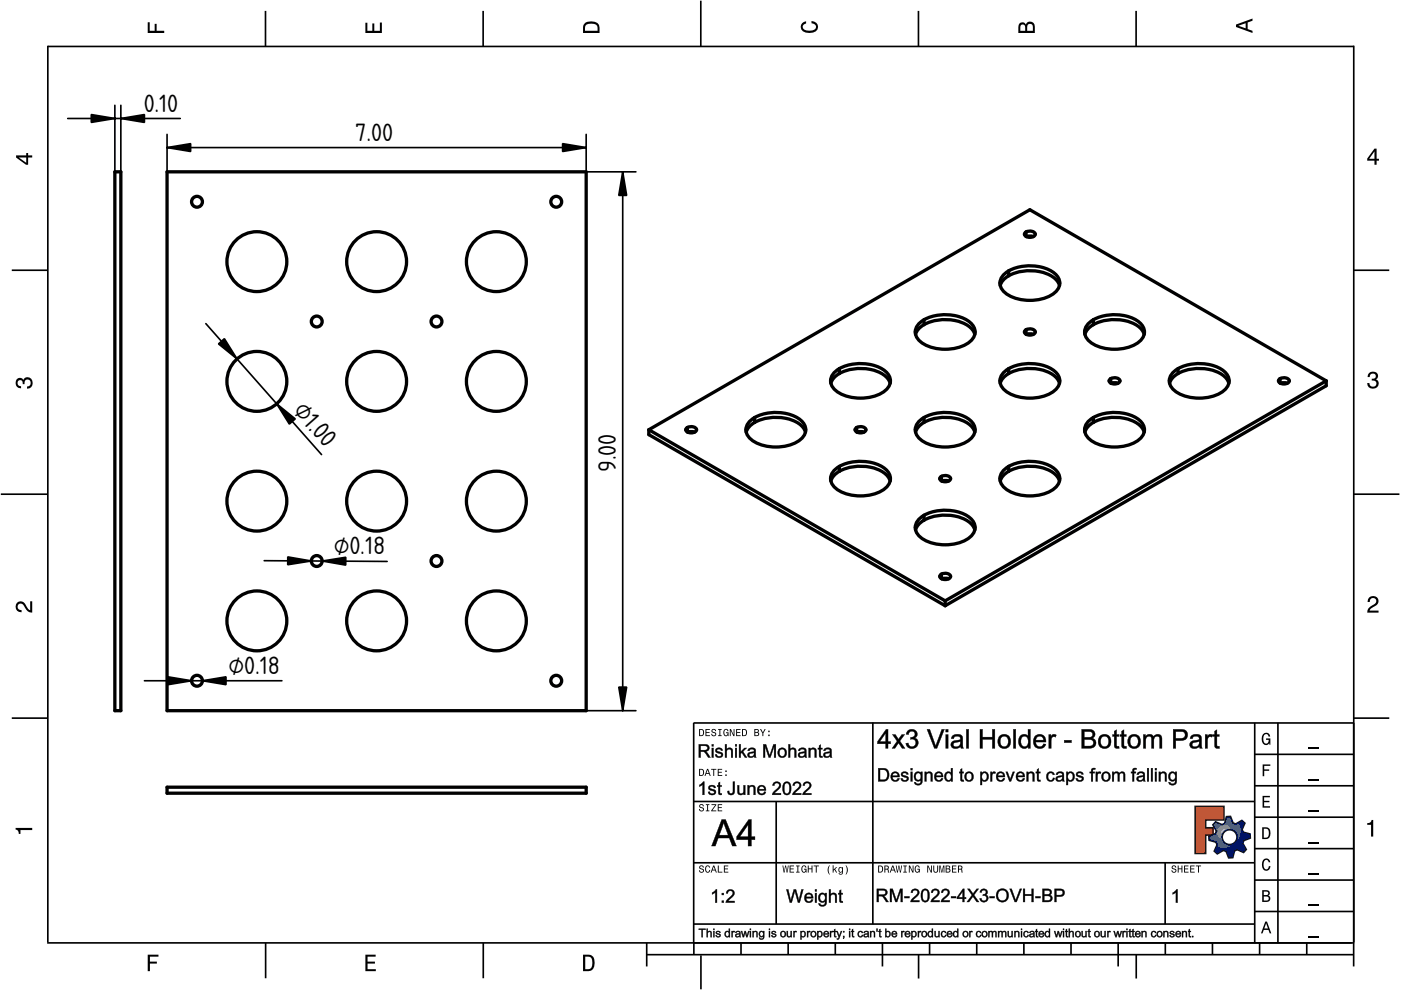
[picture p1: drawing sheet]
<svg xmlns="http://www.w3.org/2000/svg" width="297mm" height="210mm" viewBox="0 0 297 210" stroke-linecap="round" stroke-linejoin="round" font-family="sans-serif">
<defs><g id="words">
<g font-size="5">
<text x="30.5" y="23.7">0.10</text>
<text x="75.3" y="29.8">7.00</text>
<text x="62" y="87.1" transform="rotate(49 62 87.1)">⌀1.0</text>
<text x="130.6" y="100.1" transform="rotate(-90 130.6 100.1)">9.00</text>
<text x="70.8" y="117.5">⌀0.18</text>
<text x="48.5" y="142.8">⌀0.18</text>
</g>
</g></defs>
<g fill="none" stroke="#000" stroke-width=".35">
<path d="M10.1 9.7v190.1M10.1 9.9h277M56.3 2.3v7.5M102.4 2.3v7.5M148.6 .1v9.8M194.7 2.3v7.5M240.9 2.3v7.5M287 9.7v195.2M2.5 57.3h7.5M287.1 57.3h7.4M.2 104.8h10M287 104.8h9.7"/>
<path d="M2.5 152.3h7.5M147 153.3h140.1M147.1 153.3v49.1M185.1 153.2v42.8M266 159.9h21M266 153.3v46.7M270.9 153.3v46.7M287.1 152.3h7.4M147 169.9h119M164.6 169.9v26M266 179.9h21M266 173.3h21"/>
<path d="M266 166.6h21M10 199.9h277.1M56.3 199.9v7.5M102.5 199.9v7.5M137.1 199.9v5M147 195.9h119M147 182.9h119M157.1 199.9v2.5M167.1 199.9v2.5M177.1 199.9v2.5M187.1 199.9v5M197.1 199.9v2.5"/>
<path d="M207.1 199.9v2.5M217.1 199.9v2.5M227.1 199.9v2.5M237.1 199.9v5M247 182.9v13M247.1 199.9v2.5M257.1 199.9v2.5M266 193.3h21M266 186.6h21M267.1 199.9v2.5M277.1 199.9v2.5M137.1 202.4h150"/>
<path d="M148.6 202.6v7.2M194.8 202.4v5.1M240.9 202.4v5.1"/>
</g>
<g fill="#000">
<path d="M31.3 4.7h.4v1.8h1.1v-1.4h.4v1.4h1.6v.5h-3.5z" fill-rule="evenodd"/>
<path d="M77.5 4.8h.4v1.7h1v-1.5h.5v1.5h1.1v-1.7h.5v2.2h-3.5z" fill-rule="evenodd"/>
<path d="M124.1 4.9a2.19 2.19 0 0 0-.5 2.1h3.5v-1.2a1.42 1.42 0 0 0-1.7-1.3zM124.3 5.2a2.14 2.14 0 0 1 2.3 .3l.1 1h-2.7l.1-1z" fill-rule="evenodd"/>
<path d="M170.1 4.9l.8-.4v.5a.7 .7 0 0 0-.7 .5 .7 .7 0 0 0 .3 .8 1.69 1.69 0 0 0 2.5-.6 .9 .9 0 0 0-.9-.8v-.5a1.24 1.24 0 0 1 1.3 1.1 1.24 1.24 0 0 1-1 1.4 2.22 2.22 0 0 1-2.5-.7l-.1-.5z" fill-rule="evenodd"/>
<path d="M216.1 5l-.2 .8v1.2h3.5v-1.3a.98 .98 0 0 0-.7-1.1 .98 .98 0 0 0-1.2 .6 .84 .84 0 0 0-1.4-.2zM216.4 5.3a.54 .54 0 0 1 .7-.1 .54 .54 0 0 1 .3 .6v.7h-1.1zM217.9 5.2a.62 .62 0 0 1 .7-.1 .62 .62 0 0 1 .4 .6v.8h-1.2z" fill-rule="evenodd"/>
<path d="M262.1 5.2v.5l3.5 1.3v-.5l-1.1-.3v-1.4l1.1-.4v-.5zM262.6 5.5l1.5-.6v1.1z" fill-rule="evenodd"/>
<path d="M3.4 32.9v.5l2.1 1.5h.5v-1.5h.8v-.5h-.8v-.5h-.4v.5zM4 33.4h1.6v1.1z" fill-rule="evenodd"/>
<path d="M291.4 31.5l-1.5 2.1v.5h1.5v.8h.5v-.8h.5v-.4h-.5v-2.2zM291.4 32.1v1.6h-1.1z" fill-rule="evenodd"/>
<path d="M3.6 80.4a.86 .86 0 0 1 1.4 .1 1.06 1.06 0 0 1 1.2-.5 1.06 1.06 0 0 1 .7 1.2 1.1 1.1 0 0 1-1.2 1.2v-.4a.71 .71 0 0 0 .8-1 .71 .71 0 0 0-1.3-.1v.6h-.4a.61 .61 0 0 0-.3-.8 .61 .61 0 0 0-.8 .2 .61 .61 0 0 0 .2 .8l.6 .2v.4a1.15 1.15 0 0 1-1.2-.6 1.15 1.15 0 0 1 .3-1.3z" fill-rule="evenodd"/>
<path d="M290.3 79.1a1.08 1.08 0 0 1 1.3-.2 1.08 1.08 0 0 1 .5 1.3l-.4 .2a1.06 1.06 0 0 1 .6 1.3 1.06 1.06 0 0 1-1.2 .7 1.1 1.1 0 0 1-1.2-1.2h.4a.71 .71 0 0 0 1 .8 .71 .71 0 0 0 .1-1.3h-.6v-.4a.61 .61 0 0 0 .8-.3 .61 .61 0 0 0-.2-.8 .61 .61 0 0 0-.8 .2l-.2 .5h-.4z" fill-rule="evenodd"/>
<path d="M3.6 127.8a1.22 1.22 0 0 1 2 .7l.4 .6 .4 .3v-1.9h.4v2.4a1.8 1.8 0 0 1-1.7-1.4 .71 .71 0 0 0-.9-.5 .71 .71 0 0 0-.5 .8 .71 .71 0 0 0 .9 .6v.4a1.18 1.18 0 0 1-1.2-.6 1.18 1.18 0 0 1 .2-1.4z" fill-rule="evenodd"/>
<path d="M290.3 126.7a1.18 1.18 0 0 1 1.9 .3 1.18 1.18 0 0 1-1 1.7l-.5 .3-.3 .5h1.9v.4h-2.4a1.8 1.8 0 0 1 1.4-1.7 .71 .71 0 0 0 .5-.9 .71 .71 0 0 0-.9-.5 .71 .71 0 0 0-.5 .8h-.4z" fill-rule="evenodd"/>
<path d="M148.2 154.6v1.5h.5a.77 .77 0 0 0 .6-.8 .77 .77 0 0 0-.6-.7zM148.4 154.8a.58 .58 0 0 1 .7 .5 .58 .58 0 0 1-.7 .6zM149.6 154.6v1.5h.9v-.2h-.7v-.5h.6v-.2h-.6v-.4h.7v-.2zM151 154.7a.53 .53 0 0 0 0 .6 .53 .53 0 0 0 .6 .2 .32 .32 0 0 1-.3 .5 .32 .32 0 0 1-.3-.4h-.2a.5 .5 0 0 0 .7 .5 .5 .5 0 0 0 .1-.8l-.4-.1a.28 .28 0 0 1-.1-.4 .28 .28 0 0 1 .4-.1 .28 .28 0 0 1 .1 .3h.2a.51 .51 0 0 0-.3-.4 .51 .51 0 0 0-.5 .1zM152.3 154.6v.2h.2v1.1h-.2v.2h.7v-.2h-.3v-1.1h.3v-.2zM153.5 154.7a.81 .81 0 0 0 .5 1.4l.3-.2 .2 .2v-.8h-.6v.1h.4l-.2 .5a.6 .6 0 0 1-.5-.6 .6 .6 0 0 1 .4-.6l.2 .3h.2l-.1-.3a.53 .53 0 0 0-.8 0zM154.7 154.6v1.5h.2v-1.3l.6 1.3h.2v-1.5h-.2v1.2l-.5-1.2zM156.1 154.6v1.5h.9v-.2h-.7v-.5h.6v-.2h-.6v-.4h.7v-.2zM157.3 154.6v1.5h.5a.77 .77 0 0 0 .6-.8 .77 .77 0 0 0-.6-.7zM157.5 154.8a.58 .58 0 0 1 .7 .5 .58 .58 0 0 1-.7 .6zM159.9 154.6v1.5h.6a.42 .42 0 0 0 .5-.3 .42 .42 0 0 0-.3-.5l.2-.2-.1-.4zM160.1 154.8h.3a.23 .23 0 0 1 .3 .2 .23 .23 0 0 1-.3 .2h-.3zM160.1 155.4h.4a.26 .26 0 0 1 .3 .2 .26 .26 0 0 1-.3 .3h-.4zM161.1 154.6l.5 .9v.6h.2v-.6l.5-.9h-.2l-.4 .7-.3-.7zM162.9 155.8v.3h.3v-.3zM162.9 154.9v.3h.3v-.3z" fill-rule="evenodd"/>
<path d="M267.8 155.7a.85 .85 0 0 1 .9-.3 .85 .85 0 0 1 .6 .8h-.3l-.1-.3a.49 .49 0 0 0-.4-.3 .49 .49 0 0 0-.5 .3 1.2 1.2 0 0 0 .4 1.8 .66 .66 0 0 0 .6-.8h-.6v-.3h.9v1.3h-.1l-.1-.3-.3 .3a.85 .85 0 0 1-1.2-.7v-1.1z" fill-rule="evenodd"/>
<path d="M3.3 175.5h3.5v.5h-2.5v.8h-.3a.77 .77 0 0 0-.7-.9z" fill-rule="evenodd"/>
<path d="M148.4 170.6a.53 .53 0 0 0 0 .6 .53 .53 0 0 0 .6 .2 .32 .32 0 0 1-.3 .5 .32 .32 0 0 1-.3-.4h-.2a.5 .5 0 0 0 .7 .6 .5 .5 0 0 0 .1-.9l-.4-.1a.28 .28 0 0 1-.1-.4 .28 .28 0 0 1 .4-.1 .28 .28 0 0 1 .1 .4h.2a.51 .51 0 0 0-.3-.5 .51 .51 0 0 0-.5 .1zM149.7 170.5v.2h.2v1.1h-.2v.2h.7v-.2h-.3v-1.1h.3v-.2zM150.8 170.5v.2h.8l-.8 1.3h1.1v-.2h-.9l.9-1.3zM152.2 170.5v1.5h.9v-.2h-.7v-.5h.6v-.2h-.6v-.4h.7v-.2z" fill-rule="evenodd"/>
<path d="M148.2 163v1.5h.5a.77 .77 0 0 0 .6-.7 .77 .77 0 0 0-.6-.8zM148.4 163.2a.57 .57 0 0 1 .7 .6 .57 .57 0 0 1-.7 .5zM149.9 163l-.5 1.5h.2l.1-.4h.6l.2 .4h.2l-.6-1.5zM150 163.2l.3 .7h-.5zM150.8 163v.2h.4v1.3h.2v-1.3h.5v-.2zM152.2 163v1.5h.9v-.2h-.7v-.5h.6v-.2h-.6v-.4h.7v-.2zM153.8 164.2v.3h.3v-.3zM153.8 163.4v.3h.3v-.3z" fill-rule="evenodd"/>
<path d="M253.4 171h6.1v2.8h-3.9v1.7h1.6v1.5h-1.6v4h-2.2z" fill-rule="evenodd"/>
<path d="M257.7 174.3l-.5 .6 .7 1.3-.2 .6-1.4 .5v.9l1.5 .4 .3 .5-.7 1.4 .7 .5 1.3-.7 .6 .2 .5 1.4 .9-.1 .3-1.4 .6-.3 1.4 .6 .5-.6-.7-1.3 .2-.6 1.4-.5-.1-.9-1.4-.4-.3-.5 .6-1.4-.6-.6-1.3 .8-.6-.2-.5-1.4h-.9l-.4 1.5-.5 .2zM259.1 177.5a1.6 1.6 0 0 1 3.2 0 1.6 1.6 0 0 1-3.2 0z" fill-rule="evenodd"/>
<path d="M267.7 168.7h1.5v.3h-1.2v.8h1.1v.3h-1.1v.8h1.3v.3h-1.6z" fill-rule="evenodd"/>
<path d="M267.7 162.1h1.6v.3h-1.3v.7h1.1v.3h-1.1v1.2h-.3z" fill-rule="evenodd"/>
<path d="M267.6 175.4v2.5h.8a1.37 1.37 0 0 0 .7-2.2 1.56 1.56 0 0 0-1.5-.3zM267.9 175.7a.98 .98 0 0 1 1.2 .7 .98 .98 0 0 1-.7 1.2h-.5z" fill-rule="evenodd"/>
<path d="M289.9 174.5a.77 .77 0 0 0 .9-.6h.4v3.5h-.5v-2.5h-.8z" fill-rule="evenodd"/>
<path d="M148.4 183.6a.53 .53 0 0 0 0 .6 .53 .53 0 0 0 .6 .2 .32 .32 0 0 1-.3 .5 .32 .32 0 0 1-.3-.4h-.2a.5 .5 0 0 0 .7 .6 .5 .5 0 0 0 .1-.9l-.4-.1a.28 .28 0 0 1-.1-.4 .28 .28 0 0 1 .4-.1 .28 .28 0 0 1 .1 .4h.2a.51 .51 0 0 0-.3-.5 .51 .51 0 0 0-.5 .1zM149.6 183.7l-.1 .2a.67 .67 0 0 0 .1 .9 .67 .67 0 0 0 .8 .1l.2-.4h-.2l-.2 .3a.6 .6 0 0 1-.5-.5 .6 .6 0 0 1 .4-.6l.3 .3h.2l-.2-.4a.5 .5 0 0 0-.8 .1zM151.2 183.5l-.5 1.5h.2l.1-.4h.6l.2 .4h.2l-.6-1.5zM151.3 183.7l.3 .7h-.5zM152.2 183.5v1.5h1v-.2h-.8v-1.3zM153.5 183.5v1.5h.9v-.2h-.7v-.5h.6v-.2h-.6v-.4h.7v-.2z" fill-rule="evenodd"/>
<path d="M165.9 183.5l.3 1.5h.1l.3-1.3 .2 1.3h.2l.2-1.5h-.1l-.2 1.3-.2-1.3h-.2l-.2 1.3-.2-1.3zM167.4 183.5v1.5h1v-.2h-.8v-.5h.7v-.2h-.7v-.4h.7v-.2zM168.8 183.5v.2h.3v1.1h-.3v.2h.7v-.2h-.2v-1.1h.2v-.2zM170.1 183.7a.82 .82 0 0 0 .5 1.3l.3-.2 .1 .2v-.8h-.5v.2h.3l-.2 .4a.6 .6 0 0 1-.5-.5 .6 .6 0 0 1 .5-.6l.2 .3h.2l-.2-.4a.53 .53 0 0 0-.7 .1zM171.3 183.5v1.5h.2v-.7h.6v.7h.2v-1.5h-.2v.6h-.6v-.6zM172.5 183.5v.2h.5v1.3h.2v-1.3h.4v-.2zM175.8 183.5a1.35 1.35 0 0 0 .2 1.9 1.84 1.84 0 0 1 0-1.9zM176.5 183.5v1.5h.2v-.4l.2-.2 .4 .6h.2l-.4-.7 .4-.5h-.2l-.6 .6v-.9zM177.9 184a.59 .59 0 0 0-.2 .7 .59 .59 0 0 0 .7 .3l.1-.2a.31 .31 0 0 1-.1 .5 .31 .31 0 0 1-.4-.2h-.2a.47 .47 0 0 0 .5 .4 .47 .47 0 0 0 .4-.5v-1.2h-.2v.2l-.3-.2zM178 184.1l.1-.1a.42 .42 0 0 1 .4 .4 .42 .42 0 0 1-.4 .5l-.1-.3zM179.3 183.5a1.85 1.85 0 0 1 0 1.9 1.22 1.22 0 0 0 0-1.9z" fill-rule="evenodd"/>
<path d="M186.2 183.5v1.5h.5a.77 .77 0 0 0 .6-.7 .77 .77 0 0 0-.6-.8zM186.4 183.7a.58 .58 0 0 1 .6 .6 .58 .58 0 0 1-.6 .5zM187.5 183.5v1.5h.2v-.6a.45 .45 0 0 1 .5 .1 .45 .45 0 0 1 .1 .5h.2l-.2-.7a.42 .42 0 0 0 .1-.5 .42 .42 0 0 0-.4-.3zM187.7 183.7h.2a.26 .26 0 0 1 .4 .3 .26 .26 0 0 1-.4 .2h-.2zM189.2 183.5l-.6 1.5h.2l.2-.4h.6l.1 .4h.2l-.5-1.5zM189.3 183.7l.2 .7h-.4zM189.9 183.5l.3 1.5h.2l.2-1.3 .2 1.3h.2l.3-1.5h-.2l-.2 1.3-.2-1.3h-.2l-.2 1.3-.2-1.3zM191.5 183.5v.2h.3v1.1h-.3v.2h.8v-.2h-.3v-1.1h.3v-.2zM192.7 183.5v1.5h.2v-1.2l.5 1.2h.3v-1.5h-.2v1.2l-.6-1.2zM194.1 183.7a.81 .81 0 0 0 .5 1.3l.3-.2 .1 .2v-.8h-.5v.2h.3l-.2 .4a.6 .6 0 0 1-.5-.5 .6 .6 0 0 1 .5-.6l.2 .3h.2l-.2-.4a.53 .53 0 0 0-.7 .1zM196.6 183.5v1.5h.2v-1.2l.6 1.2h.2v-1.5h-.2v1.2l-.6-1.2zM197.9 183.5v.9a.52 .52 0 0 0 .5 .6 .52 .52 0 0 0 .5-.6v-.9h-.2v.9a.33 .33 0 0 1-.3 .5 .33 .33 0 0 1-.3-.5v-.9zM199.2 183.5v1.5h.1v-1.4l.3 1.4h.2l.3-1.4v1.4h.1v-1.5h-.2l-.3 1.3-.3-1.3zM200.5 183.5v1.5h.6a.42 .42 0 0 0 .4-.3 .42 .42 0 0 0-.2-.5l.2-.2-.1-.4zM200.7 183.7h.3a.23 .23 0 0 1 .3 .2 .23 .23 0 0 1-.3 .2h-.3zM200.7 184.3h.3a.26 .26 0 0 1 .3 .3 .26 .26 0 0 1-.3 .2h-.3zM201.8 183.5v1.5h1v-.2h-.8v-.5h.7v-.2h-.7v-.4h.8v-.2zM203.1 183.5v1.5h.2v-.6a.45 .45 0 0 1 .5 .1 .45 .45 0 0 1 .1 .5h.2l-.2-.7a.42 .42 0 0 0 .1-.5 .42 .42 0 0 0-.4-.3zM203.3 183.7h.3a.26 .26 0 0 1 .3 .3 .26 .26 0 0 1-.4 .2h-.2z" fill-rule="evenodd"/>
<path d="M248.5 183.6a.53 .53 0 0 0 0 .6 .53 .53 0 0 0 .6 .2 .32 .32 0 0 1-.2 .5 .32 .32 0 0 1-.3-.4h-.2a.5 .5 0 0 0 .6 .6 .5 .5 0 0 0 .2-.9l-.4-.1a.28 .28 0 0 1-.1-.4 .28 .28 0 0 1 .3-.1 .28 .28 0 0 1 .2 .4h.2a.51 .51 0 0 0-.3-.5 .51 .51 0 0 0-.6 .1zM249.7 183.5v1.5h.2v-.7h.6v.7h.2v-1.5h-.2v.6h-.6v-.6zM251 183.5v1.5h1v-.2h-.8v-.5h.7v-.2h-.7v-.4h.8v-.2zM252.3 183.5v1.5h1v-.2h-.8v-.5h.7v-.2h-.7v-.4h.8v-.2zM253.5 183.5v.2h.5v1.3h.2v-1.3h.5v-.2z" fill-rule="evenodd"/>
<path d="M268.3 195.4l-1 2.5h.4l.2-.7h1l.3 .7h.3l-.9-2.5zM268.4 195.8l.4 1.1h-.7z" fill-rule="evenodd"/>
<path d="M267.6 188.7v2.5h1a.7 .7 0 0 0 .7-.5 .7 .7 0 0 0-.4-.8 .61 .61 0 0 0 .3-.8 .61 .61 0 0 0-.7-.4zM267.9 189h.6a.38 .38 0 0 1 .4 .4 .38 .38 0 0 1-.5 .4h-.5zM267.9 190.1h.6a.44 .44 0 0 1 .5 .4 .44 .44 0 0 1-.5 .4h-.6z" fill-rule="evenodd"/>
<path d="M267.8 182.3a.85 .85 0 0 1 .9-.3 .85 .85 0 0 1 .6 .8h-.3l-.1-.2a.47 .47 0 0 0-.4-.3 .47 .47 0 0 0-.4 .3 1.21 1.21 0 0 0 .4 1.7 .64 .64 0 0 0 .5-.7h.4a.89 .89 0 0 1-.8 1 .89 .89 0 0 1-1-.7v-1.1z" fill-rule="evenodd"/>
<path d="M31.3 202.4h2.3v.4h-1.8v1.1h1.5v.4h-1.5v1.6h-.5z" fill-rule="evenodd"/>
<path d="M77.5 202.4h2.1v.4h-1.7v1.1h1.6v.4h-1.6v1.2h1.8v.4h-2.2z" fill-rule="evenodd"/>
<path d="M123.6 202.4v3.5h1.2a1.42 1.42 0 0 0 1.3-1.7 1.38 1.38 0 0 0-1.3-1.8zM124.1 202.8l1 .1a1.89 1.89 0 0 1 0 2.5l-1 .1z" fill-rule="evenodd"/>
</g>
<path d="M277.3 158.6h2.2M277.3 178.6h2.2M277.3 172h2.2M277.3 165.3h2.2M277.3 198.6h2.2M277.3 192h2.2M277.3 185.3h2.2" fill="none" stroke="#000" stroke-width=".25"/>
<g fill="#000">
<path d="M248.6 189.3l.8-.7h.3v2.8h-.4v-2.2l-.7 .4z"/>
<path d="M187.9 154.6h.4v2.6h.6v.5h-.6v1h-.6l.1-1h-1.8v-.5zM187.9 154.6l-1.9 2.6v.5h1.8v1h.5l-.1-1h.6v-.5l-.6 .1 .1-2.7zM187.7 155.4l-1.1 1.9 1.2-.1zM187.8 155.3v2h-1.4zM189.1 155.7h.8l.6 1.1 .7-1.1h.7l-1.1 1.4 1.1 1.6h-.7l-.7-1.2-.7 1.2h-.7l1.1-1.6zM189.2 155.7l1.1 1.4-1.2 1.6h.6l.8-1.3 .8 1.3h.6l-1.2-1.6 1.1-1.4h-.6l-.7 1.1-.7-1.1zM192.5 154.9a1.13 1.13 0 0 1 1.6-.1 1.13 1.13 0 0 1 0 1.6l-.2 .1a1.07 1.07 0 0 1 .9 .8 1.07 1.07 0 0 1-.5 1.1 1.32 1.32 0 0 1-1.4 .3 1.32 1.32 0 0 1-.8-1.1l.5-.1a.77 .77 0 0 0 .9 .8 .77 .77 0 0 0 .6-1.1 .77 .77 0 0 0-1.1-.4l.1-.5a.66 .66 0 0 0 .8-.5 .66 .66 0 0 0-.6-.8 .66 .66 0 0 0-.7 .8l-.5-.1zM192.5 154.9l-.4 .8 .5 .1a.71 .71 0 0 1 .7-.9 .71 .71 0 0 1 .7 .9 .71 .71 0 0 1-.9 .5l-.1 .5a.83 .83 0 0 1 1.2 .5 .83 .83 0 0 1-.7 1 .83 .83 0 0 1-.9-.8l-.5 .1a1.26 1.26 0 0 0 1.7 1 1.26 1.26 0 0 0 .5-1.9l-.5-.2a.98 .98 0 0 0 .6-1.3 .98 .98 0 0 0-1.4-.5zM196.5 154.6h.7l1.2 3.6 1.3-3.6h.6l-1.6 4.1h-.6zM196.6 154.6l1.5 4.1h.6l1.5-4.1h-.5l-1.3 3.8-1.3-3.8zM200.5 154.6h.6v.7h-.6zM200.5 154.6v.6h.5v-.6zM200.5 155.7h.6v3h-.6zM200.5 155.7v3h.5v-3zM202 155.9a1.34 1.34 0 0 1 2.1 .5l.1 1.7 .1 .6h-.6v-.4a1.27 1.27 0 0 1-2.1-.2 1.23 1.23 0 0 1 1.5-1.2l.5-.1a.74 .74 0 0 0-.7-.7 .74 .74 0 0 0-.7 .6l-.6-.1zM202 156l-.3 .6h.5a.76 .76 0 0 1 .5-.6 .76 .76 0 0 1 .8 .3v-.1a.37 .37 0 0 1 .2 .4 .37 .37 0 0 1-.3 .3l-1.1 .2a.9 .9 0 0 0-.6 1 1.27 1.27 0 0 0 2 .1l.1 .5h.5l-.2-.6v-1.8a1.37 1.37 0 0 0-2.1-.3zM202.3 157.6a.5 .5 0 0 0 .1 .7 .5 .5 0 0 0 .6-.1l.5-.3 .1-.7zM202.2 157.5l1.5-.4a.92 .92 0 0 1-.4 1.1 .92 .92 0 0 1-1.2-.1zM204.8 154.6h.6v4.1h-.6zM204.9 154.6v4.1h.5v-4.1zM207.7 154.6h.7v1.7h2v-1.7h.6v4.1h-.6v-1.9h-2.1l.1 1.9h-.7zM207.8 154.6v4.1h.5v-2h2.1v2h.5v-4.1h-.5v1.7h-2.1v-1.7zM212 156a1.52 1.52 0 0 1 2.3 1 1.52 1.52 0 0 1-1.9 1.7 1.73 1.73 0 0 1-.4-2.7zM212 156a1.52 1.52 0 0 0-.3 1.8 1.52 1.52 0 0 0 1.7 .8 1.48 1.48 0 0 0 .7-2.1 1.48 1.48 0 0 0-2.1-.5zM212.3 156.4a1.07 1.07 0 0 0-.2 1.2 1.07 1.07 0 0 0 1 .6 1.09 1.09 0 0 0 .7-1.2 1.09 1.09 0 0 0-1.1-.8zM212.3 156.3a.98 .98 0 0 1 1.2 0 .98 .98 0 0 1 .3 1.2 .9 .9 0 0 1-1.1 .8 .9 .9 0 0 1-.7-1.1zM214.8 154.6h.6v4.1h-.6zM214.9 154.6v4.1h.5v-4.1zM216.3 156a1.05 1.05 0 0 1 1.7 .1l-.1-1.5h.6v4.1h-.5v-.4a1.02 1.02 0 0 1-1.7 .1 1.93 1.93 0 0 1 0-2.4zM216.4 156a1.51 1.51 0 0 0-.4 1.7 1.51 1.51 0 0 0 1.5 .9l.5-.5v.6h.5v-4.1h-.5v1.6a1.04 1.04 0 0 0-1.6-.2zM216.7 156.4a1.22 1.22 0 0 0 .5 1.9 1.14 1.14 0 0 0 .8-1.1 1.14 1.14 0 0 0-.8-1.1zM216.6 156.3a.86 .86 0 0 1 1.1-.1 .86 .86 0 0 1 .3 1 .87 .87 0 0 1-.8 1.2 .87 .87 0 0 1-.8-1.2zM219.4 156.1a1.38 1.38 0 0 1 1.7-.3 1.38 1.38 0 0 1 .7 1.6l-2.2-.1a.83 .83 0 0 0 .7 1 .83 .83 0 0 0 .9-.6h.5a1.2 1.2 0 0 1-1.5 1 1.62 1.62 0 0 1-.8-2.6zM219.5 156.1a1.47 1.47 0 0 0-.2 2 1.47 1.47 0 0 0 2 .3l.4-.6-.5-.1a.85 .85 0 0 1-1 .6 .85 .85 0 0 1-.6-1h2.1a1.32 1.32 0 0 0-.6-1.4 1.32 1.32 0 0 0-1.6 .2zM219.9 156.3l-.3 .6h1.6a.76 .76 0 0 0-.5-.7 .76 .76 0 0 0-.8 .1zM219.8 156.3l.6-.3 .5 .2 .3 .3 .1 .5h-1.7zM222.3 155.7h.6l-.1 .5a.68 .68 0 0 1 .5-.5 .68 .68 0 0 1 .7 .2l-.2 .5a.55 .55 0 0 0-.9 .2v2.1h-.6zM222.4 155.7v3h.5l-.1-1.6a.66 .66 0 0 1 .2-.8 .66 .66 0 0 1 .8 0l.1-.4a.76 .76 0 0 0-1.1 .3v-.5zM225.6 156.9h1.6v.6h-1.6zM225.7 157v.5h1.5v-.5zM229.3 154.6h1.6a1.04 1.04 0 0 1 1.2 .6 1.04 1.04 0 0 1-.5 1.3 1.1 1.1 0 0 1 .8 1.2 1.1 1.1 0 0 1-1.1 1h-2zM229.3 154.6v4.1l1.6-.1a1.09 1.09 0 0 0 1.4-.7 1.09 1.09 0 0 0-.8-1.4 .98 .98 0 0 0 .6-1.2 .98 .98 0 0 0-1.2-.6zM229.9 155.1v1.2h.8a.63 .63 0 0 0 .9-.6 .63 .63 0 0 0-.9-.5zM229.8 155.1h.9a.69 .69 0 0 1 .9 .3 .69 .69 0 0 1-.3 .9l-1.5 .1zM229.9 156.8v1.4l1-.1a.7 .7 0 0 0 .9-.7 .7 .7 0 0 0-1-.6zM229.8 156.8h1a.74 .74 0 0 1 1 .4 .74 .74 0 0 1-.6 1h-1.4zM233.3 156a1.52 1.52 0 0 1 2.3 1 1.52 1.52 0 0 1-2 1.7 1.73 1.73 0 0 1-.3-2.7zM233.3 156a1.52 1.52 0 0 0-.3 1.8 1.52 1.52 0 0 0 1.7 .8 1.48 1.48 0 0 0 .7-2.1 1.48 1.48 0 0 0-2.1-.5zM233.6 156.4a1.07 1.07 0 0 0-.2 1.2 1.07 1.07 0 0 0 1 .6 1.09 1.09 0 0 0 .6-1.2 1.09 1.09 0 0 0-1-.8zM233.6 156.3a.98 .98 0 0 1 1.2 0 .98 .98 0 0 1 .3 1.2 .9 .9 0 0 1-1.1 .8 .9 .9 0 0 1-.7-1.1zM236.2 155l.6-.3-.1 1h.6v.5l-.6-.1 .1 1.7a.31 .31 0 0 0 .1 .4 .31 .31 0 0 0 .4 0v.5a.79 .79 0 0 1-.8-.1 .79 .79 0 0 1-.3-.8v-1.7l-.4 .1v-.5h.4zM236.2 155l.1 .8-.4-.1v.4h.4v1.7a.68 .68 0 0 0 .2 .8 .68 .68 0 0 0 .8 0l-.1-.4a.35 .35 0 0 1-.4 0 .35 .35 0 0 1-.1-.4v-1.7h.5v-.4l-.5 .1v-1.1zM237.8 155l.5-.3v1h.5v.5l-.5-.1v1.7a.31 .31 0 0 0 .2 .4 .31 .31 0 0 0 .3 0l.1 .5a.79 .79 0 0 1-.8-.1 .79 .79 0 0 1-.3-.8v-1.7l-.4 .1v-.5h.4zM237.8 155v.8l-.4-.1v.4h.4v1.7a.68 .68 0 0 0 .3 .8 .68 .68 0 0 0 .8 0l-.1-.4a.35 .35 0 0 1-.4 0 .35 .35 0 0 1-.1-.4v-1.7h.5v-.4l-.5 .1v-1.1zM239.5 156a1.52 1.52 0 0 1 2.4 1 1.52 1.52 0 0 1-2 1.7 1.73 1.73 0 0 1-.4-2.7zM239.5 156a1.52 1.52 0 0 0-.3 1.8 1.52 1.52 0 0 0 1.7 .8 1.48 1.48 0 0 0 .8-2.1 1.48 1.48 0 0 0-2.2-.5zM239.9 156.4a1.07 1.07 0 0 0-.3 1.2 1.07 1.07 0 0 0 1.1 .6 1.09 1.09 0 0 0 .6-1.2 1.09 1.09 0 0 0-1.1-.8zM239.8 156.3a.98 .98 0 0 1 1.3 0 .98 .98 0 0 1 .2 1.2 .9 .9 0 0 1-1 .8 .9 .9 0 0 1-.7-1.1zM242.4 155.7h.5v.5a.98 .98 0 0 1 1.7 0 .97 .97 0 0 1 1.1-.5 .97 .97 0 0 1 .7 1v2h-.6v-1.9a.6 .6 0 0 0-.6-.7 .6 .6 0 0 0-.5 .9v1.7h-.6v-1.9a.59 .59 0 0 0-.7-.7 .59 .59 0 0 0-.4 .8v1.8h-.6zM242.4 155.7v3h.5v-1.6a.72 .72 0 0 1 .3-.9 .72 .72 0 0 1 1 .4l-.1 2.1h.5v-1.7a.68 .68 0 0 1 .6-.9 .68 .68 0 0 1 .7 .7v1.9h.5l-.1-2a.91 .91 0 0 0-.7-1 .91 .91 0 0 0-1.1 .6 .94 .94 0 0 0-.8-.6 .94 .94 0 0 0-.9 .6l.1-.6zM248.7 154.6l2.2 .1a1.19 1.19 0 0 1 1 1.2 1.19 1.19 0 0 1-1.2 1.1h-1.4v1.7h-.6zM248.7 154.6v4.1h.6l-.1-1.7h1.1a1.19 1.19 0 0 0 1.5-1.2 1.19 1.19 0 0 0-1.5-1.1zM249.3 155.1v1.4a2.44 2.44 0 0 0 1.7-.2 .73 .73 0 0 0-.2-1.1zM249.2 155.1h1.1a.79 .79 0 0 1 1 .7 .79 .79 0 0 1-1 .8h-1.1zM252.6 155.9a1.34 1.34 0 0 1 2.2 .5v1.7l.2 .6h-.6l-.1-.4a1.27 1.27 0 0 1-2.1-.2 1.23 1.23 0 0 1 1.5-1.2l.6-.1a.74 .74 0 0 0-.7-.7 .74 .74 0 0 0-.8 .6l-.5-.1zM252.7 156l-.4 .6h.5a.76 .76 0 0 1 .5-.6 .76 .76 0 0 1 .8 .3v-.1a.37 .37 0 0 1 .2 .4 .37 .37 0 0 1-.3 .3l-1.1 .2a.9 .9 0 0 0-.6 1 1.27 1.27 0 0 0 2 .1l.1 .5h.5l-.2-.6v-1.8a1.37 1.37 0 0 0-2-.3zM252.9 157.6a.5 .5 0 0 0 .1 .7 .5 .5 0 0 0 .7-.1l.5-.3 .1-.7zM252.9 157.5l1.4-.4a.92 .92 0 0 1-.4 1.1 .92 .92 0 0 1-1.1-.1zM255.5 155.7h.5v.5a.68 .68 0 0 1 .5-.5 .68 .68 0 0 1 .6 .2l-.1 .5a.55 .55 0 0 0-.9 .2v2.1h-.6zM255.5 155.7v3h.5v-1.6a.66 .66 0 0 1 .1-.8 .66 .66 0 0 1 .8 0l.2-.4a.76 .76 0 0 0-1.2 .3l.1-.5zM257.5 155l.5-.3v1h.5v.5l-.5-.1v1.7a.31 .31 0 0 0 .2 .4 .31 .31 0 0 0 .3 0l.1 .5a.79 .79 0 0 1-.8-.1 .79 .79 0 0 1-.3-.8v-1.7l-.4 .1v-.5h.4zM257.5 155l.1 .8-.4-.1v.4h.4v1.7a.68 .68 0 0 0 .2 .8 .68 .68 0 0 0 .8 0l-.1-.4a.35 .35 0 0 1-.4 0 .35 .35 0 0 1-.1-.4v-1.7h.5v-.4l-.5 .1v-1.1z"/>
<path d="M187.9 154.6h.4v2.6h.5v.5h-.5v1h-.5v-1h-1.8v-.5zM187.8 155.4l-1.3 1.8h1.3zM189.2 155.7h.6l.7 1.1 .7-1.1h.6l-1 1.4 1.1 1.6h-.6l-.8-1.2-.8 1.2h-.6l1.1-1.6zM192.5 154.9a1.09 1.09 0 0 1 1.6-.1 1.09 1.09 0 0 1 0 1.6l-.2 .1a1.22 1.22 0 0 1 .6 1.7 1.22 1.22 0 0 1-1.8 .4l-.4-.4-.2-.6 .5-.1a.81 .81 0 0 0 .9 .8 .81 .81 0 0 0 .6-1 .81 .81 0 0 0-1.1-.5l.1-.5a.69 .69 0 0 0 .9-.5 .69 .69 0 0 0-.7-.8 .69 .69 0 0 0-.7 .8l-.5-.1zM196.6 154.6h.5l1.3 3.6 1.3-3.6h.5l-1.5 4.1h-.6zM200.5 154.6h.5v.6h-.5zM200.5 155.7h.5v3h-.5zM202 156a1.41 1.41 0 0 1 2.1 .3l.2 2.4h-.5l-.1-.4a1.2 1.2 0 0 1-2.1-.4 1.27 1.27 0 0 1 1.5-1h.3a.41 .41 0 0 0 .2-.5 .41 .41 0 0 0-.5-.3l-.7 .1-.2 .4h-.5zM202.3 157.5a.54 .54 0 0 0 0 .8 .54 .54 0 0 0 .8 0 .9 .9 0 0 0 .5-1.1zM204.9 154.6h.5v4.1h-.5zM207.8 154.6h.5v1.7h2.1v-1.7h.5v4.1h-.5v-1.9h-2.1v1.9h-.5zM212 156a1.47 1.47 0 0 1 2.3 1 1.47 1.47 0 0 1-1.9 1.6 1.69 1.69 0 0 1-.4-2.6zM212.3 156.4a1.12 1.12 0 0 0-.2 1.2 1.12 1.12 0 0 0 1.1 .7 1.13 1.13 0 0 0 .6-1.3 1.13 1.13 0 0 0-1.1-.9zM214.9 154.6h.5v4.1h-.5zM216.3 156a1.07 1.07 0 0 1 1.7 .1v-1.5h.5v4.1h-.5v-.4a1.25 1.25 0 0 1-1.6 .2 1.25 1.25 0 0 1-.5-1.6zM216.7 156.4a1.26 1.26 0 0 0 .5 1.9 1.18 1.18 0 0 0 .8-1.1 1.18 1.18 0 0 0-.8-1.1zM219.5 156.1a1.36 1.36 0 0 1 1.6-.3 1.36 1.36 0 0 1 .7 1.5h-2.2a.85 .85 0 0 0 .6 1 .85 .85 0 0 0 1-.6l.5 .1a1.43 1.43 0 0 1-1.9 .8 1.43 1.43 0 0 1-.6-2zM219.9 156.3l-.3 .6h1.6a.8 .8 0 0 0-.4-.7 .8 .8 0 0 0-.9 .1zM222.4 155.7h.4v.5a.71 .71 0 0 1 1.2-.4l-.2 .5a.65 .65 0 0 0-.8 .1 .65 .65 0 0 0-.1 .7v1.6h-.5zM225.7 157h1.5v.5h-1.5zM229.3 154.6h1.6a1.02 1.02 0 0 1 1.2 .6 1.02 1.02 0 0 1-.5 1.3 1.13 1.13 0 0 1 .7 1.4 1.13 1.13 0 0 1-1.4 .8h-1.6zM229.9 155.1v1.2h.8a.67 .67 0 0 0 1-.6 .67 .67 0 0 0-1-.6zM229.9 156.8v1.4h1a.74 .74 0 0 0 .9-.8 .74 .74 0 0 0-1-.6zM233.3 156a1.47 1.47 0 0 1 2.3 1 1.47 1.47 0 0 1-2 1.6 1.69 1.69 0 0 1-.3-2.6zM233.6 156.4a1.12 1.12 0 0 0-.3 1.2 1.12 1.12 0 0 0 1.1 .7 1.13 1.13 0 0 0 .7-1.3 1.13 1.13 0 0 0-1.1-.9zM236.2 155l.5-.3v1h.5v.4h-.5v1.7a.33 .33 0 0 0 .1 .4 .33 .33 0 0 0 .4 0l.1 .5a.73 .73 0 0 1-.8-.1 .73 .73 0 0 1-.3-.8v-1.7h-.3v-.4h.3zM237.8 155l.5-.3v1h.5v.4h-.5v1.7a.33 .33 0 0 0 .1 .4 .33 .33 0 0 0 .4 0l.1 .5a.73 .73 0 0 1-.9-.1 .73 .73 0 0 1-.2-.8v-1.7h-.4v-.4h.4zM239.5 156a1.47 1.47 0 0 1 2.3 1 1.47 1.47 0 0 1-1.9 1.6 1.69 1.69 0 0 1-.4-2.6zM239.9 156.4a1.12 1.12 0 0 0-.3 1.2 1.12 1.12 0 0 0 1.1 .7 1.13 1.13 0 0 0 .6-1.3 1.13 1.13 0 0 0-1.1-.9zM242.4 155.7h.5v.5a.98 .98 0 0 1 1.7 0 .95 .95 0 0 1 1.1-.5 .95 .95 0 0 1 .7 1v2h-.5v-1.9a.64 .64 0 0 0-.7-.7 .64 .64 0 0 0-.6 .9v1.7h-.5v-1.9a.63 .63 0 0 0-.6-.7 .63 .63 0 0 0-.6 .8v1.8h-.5zM248.7 154.6h1.6a1.23 1.23 0 0 1 1.5 1.2 1.23 1.23 0 0 1-1.5 1.2h-1v1.7h-.6zM249.3 155.1v1.5a2.47 2.47 0 0 0 1.7-.2 .74 .74 0 0 0 .2-1 .74 .74 0 0 0-.9-.3zM252.6 156a1.41 1.41 0 0 1 2.1 .3l.2 2.4h-.5l-.1-.4a1.2 1.2 0 0 1-2.1-.4 1.27 1.27 0 0 1 1.5-1h.3a.41 .41 0 0 0 .2-.5 .41 .41 0 0 0-.4-.3l-.8 .1-.2 .4h-.5zM252.9 157.5a.54 .54 0 0 0 .1 .8 .54 .54 0 0 0 .7 0 .9 .9 0 0 0 .6-1.1zM255.5 155.7h.5v.5a.71 .71 0 0 1 1.1-.4l-.2 .5a.65 .65 0 0 0-.7 .1 .65 .65 0 0 0-.2 .7v1.6h-.5zM257.5 155l.5-.3v1h.5v.4h-.5v1.7a.33 .33 0 0 0 .1 .4 .33 .33 0 0 0 .4 0l.1 .5a.73 .73 0 0 1-.8-.1 .73 .73 0 0 1-.3-.8v-1.7h-.3v-.4h.3z"/>
<path d="M148.1 157.8h1.3a.79 .79 0 0 1 1 .6 .79 .79 0 0 1-.8 .9l.4 .3 .7 1h-.6l-.9-1.2h-.7l.1 1.2h-.5zM148.2 157.8v2.8h.3v-1.3l.9 .1 .8 1.2h.4l-.8-1.1-.3-.2a.74 .74 0 0 0 .8-.7 .74 .74 0 0 0-.9-.7zM148.5 158.1v1l.8-.1a.45 .45 0 0 0 .7-.3 .45 .45 0 0 0-.6-.5zM148.5 158.1h.9a.53 .53 0 0 1 .7 .6 .53 .53 0 0 1-.8 .4h-.8zM150.9 157.8h.4v.5h-.4zM150.9 157.8v.4h.4v-.4zM150.9 158.6h.4v2h-.4zM150.9 158.6v2h.4v-2zM151.8 158.7h.1a.85 .85 0 0 1 1.4 .4l-.4 .1a.41 .41 0 0 0-.4-.3 .41 .41 0 0 0-.4 .3l.4 .2a.68 .68 0 0 1 .8 .6 .68 .68 0 0 1-.8 .7 .71 .71 0 0 1-.9-.7l.3-.1a.5 .5 0 0 0 .5 .4 .5 .5 0 0 0 .5-.3l-.2-.1a.92 .92 0 0 1-1.1-.9zM151.8 158.8a.6 .6 0 0 0 0 .7 .6 .6 0 0 0 .7 .2l.4 .2a.5 .5 0 0 1-.4 .5 .5 .5 0 0 1-.5-.5l-.4 .1a.82 .82 0 0 0 .9 .6 .82 .82 0 0 0 .7-.7l-.2-.3-1-.4a.48 .48 0 0 1 .4-.4 .48 .48 0 0 1 .5 .4l.3-.1a.88 .88 0 0 0-1.4-.3zM153.7 157.8h.4v1a.73 .73 0 0 1 .8-.3 .73 .73 0 0 1 .5 .8v1.3h-.4v-1.3a.45 .45 0 0 0-.6-.4 .45 .45 0 0 0-.3 .6v1.1h-.4zM153.7 157.8v2.8h.4l-.1-1.1a.53 .53 0 0 1 .4-.7 .53 .53 0 0 1 .7 .5l-.1 1.3h.4l-.1-1.3a.69 .69 0 0 0-.5-.7 .69 .69 0 0 0-.8 .3l.1-1.1zM155.8 157.8h.5v.5h-.5zM155.9 157.8v.4h.3v-.4zM155.8 158.6h.5v2h-.5zM155.9 158.6v2h.3v-2zM156.7 157.8h.4l-.1 1.6 .8-.8h.6l-.9 .7 .9 1.3h-.5l-.6-1-.3 .2 .1 .8h-.4zM156.7 157.8v2.8h.3v-.8l.3-.3 .6 1.1h.4l-.8-1.3 .8-.7h-.5l-.8 .9v-1.7zM158.7 158.8a.88 .88 0 0 1 .9-.3 .88 .88 0 0 1 .7 .8l.1 1.3h-.5v-.2a.73 .73 0 0 1-1.1 .3 .73 .73 0 0 1-.1-1.1l1.1-.3a.49 .49 0 0 0-.4-.4 .49 .49 0 0 0-.5 .4l-.4-.1zM158.7 158.8l-.2 .4h.4a.52 .52 0 0 1 .3-.4 .52 .52 0 0 1 .6 .1l.1 .5-.9 .1a.6 .6 0 0 0-.3 1 .99 .99 0 0 0 1.2-.2l.1 .3h.3l-.1-.4v-1.2a.97 .97 0 0 0-1.5-.2zM159 159.9h-.1a.43 .43 0 0 0 .4 .5 .43 .43 0 0 0 .5-.4l.1-.4zM158.9 159.8l1-.3a.62 .62 0 0 1-.3 .8 .62 .62 0 0 1-.8-.2zM161.8 157.8h.6l.8 2.4 .8-2.4h.5v2.8h-.4l.1-2.3-.8 2.3h-.4l-.8-2.4v2.4h-.4zM161.8 157.8v2.8h.4v-2.4l.8 2.4h.3l.9-2.3-.1 2.3h.4v-2.8h-.5l-.8 2.5-.8-2.5zM165.2 158.7a1.05 1.05 0 0 1 1.5 .2 1.05 1.05 0 0 1-.2 1.5 1.05 1.05 0 0 1-1.5-.2l-.1-1zM165.2 158.8a1.03 1.03 0 0 0-.2 1.3 1.03 1.03 0 0 0 1.3 .4 1.02 1.02 0 0 0 .3-1.4 1.02 1.02 0 0 0-1.4-.3zM165.5 159a.7 .7 0 0 0-.2 .9 .7 .7 0 0 0 .8 .3 .69 .69 0 0 0 .3-.9 .69 .69 0 0 0-.9-.3zM165.4 159a.77 .77 0 0 1 1.1 .4 .77 .77 0 0 1-.7 1 .84 .84 0 0 1-.4-1.4zM167.1 157.8h.5l-.1 1a.73 .73 0 0 1 .9-.3 .73 .73 0 0 1 .4 .8v1.3h-.4v-1.3a.45 .45 0 0 0-.5-.4 .45 .45 0 0 0-.3 .6v1.1h-.5zM167.2 157.8v2.8h.3v-1.1a.53 .53 0 0 1 .4-.7 .53 .53 0 0 1 .6 .5v1.3h.3v-1.3a.69 .69 0 0 0-.5-.7 .69 .69 0 0 0-.8 .3v-1.1zM169.4 158.8a.88 .88 0 0 1 1-.3 .88 .88 0 0 1 .6 .8l.1 1.3h-.4l-.1-.2a.73 .73 0 0 1-1 .3 .73 .73 0 0 1-.2-1.1l1.2-.3a.49 .49 0 0 0-.5-.4 .49 .49 0 0 0-.5 .4l-.4-.1zM169.4 158.8l-.1 .4h.3a.52 .52 0 0 1 .4-.4 .52 .52 0 0 1 .5 .1l.1 .5-.9 .1a.6 .6 0 0 0-.3 1 .99 .99 0 0 0 1.3-.2v.3h.4l-.2-.4v-1.2a.97 .97 0 0 0-1.5-.2zM169.7 159.9h-.1a.43 .43 0 0 0 .4 .5 .43 .43 0 0 0 .5-.4l.1-.4zM169.6 159.8l1-.3a.62 .62 0 0 1-.3 .8 .62 .62 0 0 1-.8-.2zM171.4 158.6h.4v.3a.73 .73 0 0 1 .9-.4 .73 .73 0 0 1 .4 .9v1.2h-.4v-1.2a.46 .46 0 0 0-.5-.5 .46 .46 0 0 0-.4 .6v1.1h-.4zM171.5 158.6v2h.3v-1.1a.53 .53 0 0 1 .4-.7 .53 .53 0 0 1 .6 .6v1.2h.3v-1.6a.73 .73 0 0 0-.7-.4 .73 .73 0 0 0-.7 .4l.1-.4zM173.6 158.1l.4-.3v.8h.4v.3h-.4l.1 1.3 .3 .1v.3a.57 .57 0 0 1-.6 0 .57 .57 0 0 1-.2-.6l.1-1.1h-.3v-.3h.3zM173.7 158.1v.5h-.3v.3l.3-.1v1.2a.46 .46 0 0 0 .2 .5 .46 .46 0 0 0 .5 .1v-.3a.27 .27 0 0 1-.3 0 .27 .27 0 0 1-.1-.3v-1.2l.3 .1v-.3h-.3v-.7zM174.7 158.8a.88 .88 0 0 1 1-.3 .88 .88 0 0 1 .6 .8l.2 1.3h-.5v-.2a.73 .73 0 0 1-1.1 .3 .73 .73 0 0 1-.1-1.1l1.1-.3a.49 .49 0 0 0-.4-.4 .49 .49 0 0 0-.6 .4l-.3-.1zM174.8 158.8l-.2 .4h.4a.52 .52 0 0 1 .3-.4 .52 .52 0 0 1 .6 .1l.1 .5-1 .1a.6 .6 0 0 0-.2 1 .99 .99 0 0 0 1.2-.2l.1 .3h.3l-.1-.4v-1.2a.97 .97 0 0 0-1.5-.2zM175.1 159.9h-.1a.43 .43 0 0 0 .4 .5 .43 .43 0 0 0 .5-.4l.1-.4zM175 159.8l1-.3a.62 .62 0 0 1-.3 .8 .62 .62 0 0 1-.8-.2z"/>
<path d="M148.2 157.8h1.2a.77 .77 0 0 1 1 .7 .77 .77 0 0 1-.8 .8l1 1.3h-.4l-.8-1.1-.4-.1h-.5v1.2h-.3zM148.5 158.1v1h.8a.48 .48 0 0 0 .7-.4 .48 .48 0 0 0-.6-.6zM150.9 157.8h.4v.4h-.4zM150.9 158.6h.4v2h-.4zM151.8 158.8a.87 .87 0 0 1 1.4 .3l-.3 .1a.4 .4 0 0 0-.5-.4 .4 .4 0 0 0-.3 .5h.2a.86 .86 0 0 1 1 .9 .89 .89 0 0 1-.9 .4 .89 .89 0 0 1-.8-.6l.4-.1a.45 .45 0 0 0 .4 .5 .45 .45 0 0 0 .4-.5l-.1-.1a.89 .89 0 0 1-1-.8zM153.7 157.8h.4v1a.71 .71 0 0 1 .8-.2 .71 .71 0 0 1 .5 .7v1.3h-.4v-1.3a.49 .49 0 0 0-.6-.4 .49 .49 0 0 0-.3 .6v1.1h-.4zM155.9 157.8h.3v.4h-.3zM155.9 158.6h.3v2h-.3zM156.7 157.8h.3v1.6l.8-.8h.5l-.8 .7 .9 1.3h-.5l-.6-1-.3 .2v.8h-.3zM158.7 158.8a.87 .87 0 0 1 .9-.3 .87 .87 0 0 1 .6 .8l.1 1.3h-.3l-.1-.2a.74 .74 0 0 1-.9 .3 .74 .74 0 0 1-.5-.9l.5-.3 .9-.2a.51 .51 0 0 0-.5-.5 .51 .51 0 0 0-.5 .4h-.4zM158.9 159.8a.36 .36 0 0 0 0 .5 .36 .36 0 0 0 .5 .1l.4-.3 .1-.5zM161.8 157.8h.6l.8 2.4 .8-2.4h.5v2.8h-.4v-2.3l-.8 2.3h-.3l-.8-2.4v2.4h-.4zM165.2 158.8a1.01 1.01 0 0 1 1.4 .2 1.01 1.01 0 0 1-.2 1.4 1.01 1.01 0 0 1-1.4-.2l-.1-.9zM165.4 159a.74 .74 0 0 0-.1 .9 .74 .74 0 0 0 .8 .4 .73 .73 0 0 0 .3-1 .73 .73 0 0 0-1-.3zM167.2 157.8h.3v1a.71 .71 0 0 1 .9-.2 .71 .71 0 0 1 .4 .7v1.3h-.3v-1.3a.49 .49 0 0 0-.6-.4 .49 .49 0 0 0-.4 .6v1.1h-.3zM169.4 158.8a.87 .87 0 0 1 .9-.3 .87 .87 0 0 1 .6 .8l.2 1.3h-.4l-.1-.2a.74 .74 0 0 1-.9 .3 .74 .74 0 0 1-.4-.9l.4-.3 .9-.2a.51 .51 0 0 0-.5-.5 .51 .51 0 0 0-.5 .4h-.3zM169.7 159.8a.36 .36 0 0 0 0 .5 .36 .36 0 0 0 .5 .1l.3-.3 .1-.5zM171.5 158.6h.3v.3a.72 .72 0 0 1 .8-.3 .72 .72 0 0 1 .5 .8v1.2h-.3v-1.2a.5 .5 0 0 0-.6-.6 .5 .5 0 0 0-.4 .7v1.1h-.3zM173.7 158.1l.3-.2v.7h.3v.3h-.3v1.1l.1 .3h.2l.1 .3a.5 .5 0 0 1-.6 0 .5 .5 0 0 1-.1-.6v-1.1h-.3v-.3h.3zM174.8 158.8a.87 .87 0 0 1 .9-.3 .87 .87 0 0 1 .6 .8l.1 1.3h-.3l-.1-.2a.74 .74 0 0 1-.9 .3 .74 .74 0 0 1-.5-.9l.4-.3 1-.2a.51 .51 0 0 0-.5-.5 .51 .51 0 0 0-.5 .4h-.4zM175 159.8a.36 .36 0 0 0 0 .5 .36 .36 0 0 0 .5 .1l.4-.3 .1-.5z"/>
<path d="M148.3 166.4l.8-.7h.2v2.8h-.3v-2.2l-.7 .5zM150.3 166.7a.87 .87 0 0 1 1.4 .3l-.3 .1a.4 .4 0 0 0-.5-.4 .4 .4 0 0 0-.3 .5h.2a.86 .86 0 0 1 1 .9 .89 .89 0 0 1-.9 .5 .89 .89 0 0 1-.8-.7h.4a.45 .45 0 0 0 .5 .5 .45 .45 0 0 0 .3-.6l-.1-.1a.89 .89 0 0 1-1-.8zM152.3 166l.3-.2v.7h.4v.3h-.4v1.1l.1 .3h.3v.3a.5 .5 0 0 1-.5 0 .5 .5 0 0 1-.2-.6v-1.1h-.2v-.3h.2zM155.4 165.7h.4v1.9a.77 .77 0 0 1-.7 1 .77 .77 0 0 1-.9-.9h.4a.43 .43 0 0 0 .4 .5 .43 .43 0 0 0 .4-.5zM156.4 166.5h.3v1.1a.5 .5 0 0 0 .5 .7 .5 .5 0 0 0 .4-.7v-1.1h.4v2h-.3v-.3a.71 .71 0 0 1-.9 .3 .71 .71 0 0 1-.4-.7zM158.5 166.5h.3v.3a.72 .72 0 0 1 .9-.3 .72 .72 0 0 1 .4 .8v1.2h-.3v-1.2a.5 .5 0 0 0-.6-.6 .5 .5 0 0 0-.3 .7v1.1h-.4zM160.8 166.7a.94 .94 0 0 1 1.1-.1 .94 .94 0 0 1 .5 1h-1.5a.59 .59 0 0 0 .4 .7 .59 .59 0 0 0 .7-.4h.4a1 1 0 0 1-1.4 .5 1 1 0 0 1-.3-1.4zM161.1 166.9l-.2 .4h1.1a.56 .56 0 0 0-.3-.5 .56 .56 0 0 0-.6 .1zM164.1 165.9a.91 .91 0 0 1 1.4 .2 .91 .91 0 0 1-.5 1.4l-.8 .7h1.4v.3h-1.9a3.2 3.2 0 0 1 1.4-1.6 .53 .53 0 0 0-.2-.9 .53 .53 0 0 0-.8 .6l-.3-.1zM166.3 165.9a.99 .99 0 0 1 1.2 .1 .99 .99 0 0 1 .2 1.2 1.01 1.01 0 0 1-.2 1.1 1.01 1.01 0 0 1-1.1 .1 2.12 2.12 0 0 1-.1-2.5zM166.6 166.1a1.88 1.88 0 0 0 .1 2.2h.3a1.72 1.72 0 0 0 0-2.3zM168.4 165.9a.91 .91 0 0 1 1.4 .2 .91 .91 0 0 1-.5 1.4l-.8 .7h1.4v.3h-1.9a3.2 3.2 0 0 1 1.3-1.6 .53 .53 0 0 0-.1-.9 .53 .53 0 0 0-.8 .6l-.3-.1zM170.5 165.9a.91 .91 0 0 1 1.4 .2 .91 .91 0 0 1-.5 1.4l-.8 .7h1.4v.3h-1.8a3.2 3.2 0 0 1 1.3-1.6 .53 .53 0 0 0-.2-.9 .53 .53 0 0 0-.7 .6l-.4-.1z"/>
<path d="M148.2 166.4l.6-.3a.4 .4 0 0 1 .6-.4v2.9h-.5l.1-2.2-.8 .4zM148.3 166.4v.4l.7-.5v2.2h.3v-2.8h-.2l-.3 .4zM150.3 166.7l.1-.1a.85 .85 0 0 1 1.4 .5h-.4a.41 .41 0 0 0-.4-.3 .41 .41 0 0 0-.4 .3l.4 .2a.68 .68 0 0 1 .8 .7 .68 .68 0 0 1-.8 .6 .71 .71 0 0 1-.9-.7l.4-.1a.5 .5 0 0 0 .4 .4 .5 .5 0 0 0 .5-.2l-.2-.2a.92 .92 0 0 1-1-.9zM150.4 166.7a.6 .6 0 0 0 0 .7 .6 .6 0 0 0 .6 .2l.5 .2a.5 .5 0 0 1-.5 .5 .5 .5 0 0 1-.5-.4h-.4a.82 .82 0 0 0 .9 .6 .82 .82 0 0 0 .7-.7l-.2-.3-1-.4a.48 .48 0 0 1 .5-.4 .48 .48 0 0 1 .4 .4l.3-.1a.88 .88 0 0 0-1.3-.3zM152.3 166l.4-.3-.1 .8h.4v.3h-.4l.1 1.3 .3 .1 .1 .3a.57 .57 0 0 1-.6 0 .57 .57 0 0 1-.2-.6v-1.1h-.3v-.3h.3zM152.3 166v.6l-.2-.1v.3l.2-.1v1.2a.46 .46 0 0 0 .2 .5 .46 .46 0 0 0 .5 .1v-.2a.27 .27 0 0 1-.3-.1 .27 .27 0 0 1-.1-.3v-1.2l.4 .1v-.3l-.4 .1v-.8zM155.4 165.7h.4v1.9a.8 .8 0 0 1-.7 1 .8 .8 0 0 1-.9-.9l.4-.1 .1 .3a.38 .38 0 0 0 .5 .3 .38 .38 0 0 0 .2-.5zM155.4 165.7v2a.46 .46 0 0 1-.4 .6 .46 .46 0 0 1-.4-.6h-.3a.73 .73 0 0 0 .8 .8 .73 .73 0 0 0 .6-.9l.1-1.9zM156.3 166.5h.4v1.5a.49 .49 0 0 0 .6 .2 .49 .49 0 0 0 .3-.6v-1.1h.4v2.1h-.4l.1-.4a.73 .73 0 0 1-.7 .4 .73 .73 0 0 1-.7-.5zM156.4 166.5v1.3a.68 .68 0 0 0 .5 .8 .68 .68 0 0 0 .8-.5v.4h.3v-2h-.4l.1 1.1a.55 .55 0 0 1-.5 .7 .55 .55 0 0 1-.5-.7v-1.1zM158.5 166.5h.4l-.1 .3a.73 .73 0 0 1 .9-.4 .73 .73 0 0 1 .5 .9v1.3h-.4v-1.3a.46 .46 0 0 0-.6-.5 .46 .46 0 0 0-.3 .6v1.2h-.4zM158.5 166.5v2h.4l-.1-1.1a.53 .53 0 0 1 .5-.7 .53 .53 0 0 1 .5 .6v1.2h.3v-1.5a.73 .73 0 0 0-.6-.5 .73 .73 0 0 0-.7 .4v-.4zM160.8 166.7a.96 .96 0 0 1 1.2-.2 .96 .96 0 0 1 .4 1.1h-1.5a.56 .56 0 0 0 .5 .6 .56 .56 0 0 0 .6-.4l.4 .1a.83 .83 0 0 1-1.2 .7 1.16 1.16 0 0 1-.4-1.9zM160.8 166.8a1 1 0 0 0 0 1.4 1 1 0 0 0 1.4 0l.2-.3h-.4a.59 .59 0 0 1-.7 .4 .59 .59 0 0 1-.4-.7h1.5a1.1 1.1 0 0 0-.9-1.1zM161.1 166.9l-.2 .4h1.1a.51 .51 0 0 0-.3-.5 .51 .51 0 0 0-.6 .1zM161.1 166.9l.4-.2 .3 .1 .3 .6h-1.2zM164 165.9a.95 .95 0 0 1 1.5 .2 .95 .95 0 0 1-.5 1.4l-.8 .7h1.4v.4h-1.9l.3-.7 .9-.9a.51 .51 0 0 0 .3-.6 .51 .51 0 0 0-.6-.3 .51 .51 0 0 0-.4 .5h-.4zM164.1 166l-.3 .5 .3 .1a.58 .58 0 0 1 .9-.5 .58 .58 0 0 1-.1 1l-.9 .8-.3 .6h1.9v-.3h-1.5l.6-.6a1.03 1.03 0 0 0 .4-1.7l-.6-.1zM166.3 165.9a1.03 1.03 0 0 1 1.2 .1 1.03 1.03 0 0 1 .3 1.2 1.05 1.05 0 0 1-.3 1.1 1.05 1.05 0 0 1-1.2 .2 2.15 2.15 0 0 1 0-2.6zM166.4 165.9a2.28 2.28 0 0 0-.2 2.4 .89 .89 0 0 0 1 .1 .89 .89 0 0 0 .5-.9 1.19 1.19 0 0 0-1.1-1.7zM166.4 166.2a2.18 2.18 0 0 0 .3 2h.3a1.71 1.71 0 0 0 0-2.1zM166.5 166.1l.5-.1a1.73 1.73 0 0 1 0 2.3h-.3a1.87 1.87 0 0 1-.2-2.2zM168.3 165.9a.95 .95 0 0 1 1.5 .2 .95 .95 0 0 1-.5 1.4l-.8 .7h1.4v.4h-1.9l.3-.7 .9-.9a.51 .51 0 0 0 .3-.6 .51 .51 0 0 0-.6-.3 .51 .51 0 0 0-.4 .5h-.5zM168.4 166l-.3 .5 .3 .1a.58 .58 0 0 1 .9-.5 .58 .58 0 0 1-.1 1l-.9 .8-.3 .6h1.9v-.3h-1.5l.6-.6a1.03 1.03 0 0 0 .4-1.7l-.6-.1zM170.5 165.9a.95 .95 0 0 1 1.4 .2 .95 .95 0 0 1-.5 1.4l-.8 .7h1.4v.4h-1.9l.3-.7 .9-.9a.51 .51 0 0 0 .3-.6 .51 .51 0 0 0-.6-.3 .51 .51 0 0 0-.4 .5h-.4zM170.5 166l-.3 .5 .4 .1a.58 .58 0 0 1 .9-.5 .58 .58 0 0 1-.1 1l-.9 .8-.3 .6h1.8v-.3h-1.4l.6-.6a1.03 1.03 0 0 0 .4-1.7l-.7-.1z"/>
<path d="M153 173.7h.9l2.3 5.7h-1l-.6-1.7h-2.3l-.6 1.7h-.9zM153 173.8l-2.1 5.6h.8l.5-1.8h2.5l.6 1.8h.8l-2.3-5.6zM153.4 174.4l-.2 .8-.7 1.9h1.9zM153.4 174.3l1.1 2.8h-2.1zM158.7 173.7h.6v3.7h.8v.7l-.8-.1v1.4h-.7v-1.4l-2.5 .1v-.7zM158.7 173.8l-2.5 3.6v.6h2.5l-.1 1.4h.7v-1.4h.8v-.6h-.8v-3.6zM158.6 174.9l-1.7 2.5h1.7zM158.7 174.7v2.7h-1.9z"/>
<path d="M153 173.8h.8l2.3 5.6h-.8l-.7-1.7h-2.3l-.6 1.7h-.8zM153.4 174.4l-.9 2.7h1.9zM158.7 173.8h.6v3.6h.8v.6h-.8v1.4h-.7v-1.4h-2.4v-.6zM158.6 174.9l-1.7 2.5h1.7z"/>
<path d="M186.2 162.8l1.3 .1 .6 .2a1.41 1.41 0 0 1 .4 1.6 1.17 1.17 0 0 1-1.3 1h-1zM186.2 162.9v2.8l1-.1a1.42 1.42 0 0 0 1.2-.9 1.42 1.42 0 0 0-.4-1.5l-.5-.3zM186.6 163.2v2.1h.6a1.08 1.08 0 0 0 .9-.8 1.08 1.08 0 0 0-.5-1.2zM186.5 163.2h.7a1.13 1.13 0 0 1 1 .9 1.13 1.13 0 0 1-.7 1.3h-1zM189.1 163.9a.96 .96 0 0 1 1.2-.2 .96 .96 0 0 1 .4 1.1l-1.4-.1a.56 .56 0 0 0 .4 .7 .56 .56 0 0 0 .7-.4h.3a.83 .83 0 0 1-1.2 .7 1.16 1.16 0 0 1-.4-1.8zM189.2 163.9a1 1 0 0 0-.1 1.4 1 1 0 0 0 1.4 .1l.2-.3-.4-.1a.59 .59 0 0 1-.7 .4 .59 .59 0 0 1-.4-.7h1.5a1.1 1.1 0 0 0-.9-1.1zM189.4 164.1l-.2 .4h1.1a.51 .51 0 0 0-.3-.5 .51 .51 0 0 0-.6 .1zM189.4 164l.4-.2 .3 .1 .3 .6h-1.2zM191.1 163.8l.2-.1a.85 .85 0 0 1 1.3 .5l-.4 .1a.41 .41 0 0 0-.3-.4 .41 .41 0 0 0-.5 .3l.4 .2a.68 .68 0 0 1 .9 .7 .68 .68 0 0 1-.9 .7 .71 .71 0 0 1-.8-.8h.3a.5 .5 0 0 0 .4 .4 .5 .5 0 0 0 .6-.3l-.2-.2a.92 .92 0 0 1-1.1-.9zM191.2 163.9a.6 .6 0 0 0 0 .6 .6 .6 0 0 0 .7 .3l.4 .2a.5 .5 0 0 1-.5 .5 .5 .5 0 0 1-.5-.5l-.3 .1a.82 .82 0 0 0 .8 .6 .82 .82 0 0 0 .8-.8l-.3-.3-1-.4a.48 .48 0 0 1 .5-.4 .48 .48 0 0 1 .5 .4h.3a.88 .88 0 0 0-1.4-.3zM193.1 162.8h.4v.5h-.4zM193.1 162.9v.4h.3v-.4zM193.1 163.6h.4v2.1h-.4zM193.1 163.7v2h.3v-2zM194 163.8a.77 .77 0 0 1 1.2 .1v-.3h.4v1.8a.91 .91 0 0 1-.7 1.1 .91 .91 0 0 1-1.1-.7h.4a.53 .53 0 0 0 .5 .4 .53 .53 0 0 0 .5-.4v-.4a.81 .81 0 0 1-.9 .3 .81 .81 0 0 1-.5-.8v-.6zM194.1 163.9a.93 .93 0 0 0-.2 1.2 .93 .93 0 0 0 1.3 .3h.1a.61 .61 0 0 1-.3 .7 .61 .61 0 0 1-.7 0l-.1-.2-.3-.1a.86 .86 0 0 0 1 .6 .86 .86 0 0 0 .6-1l.1-1.7h-.4l.1 .3a.76 .76 0 0 0-1.2-.1zM194.3 164.1a.65 .65 0 0 0-.1 .9 .65 .65 0 0 0 .9 .2 .65 .65 0 0 0 .1-.9 .65 .65 0 0 0-.9-.2zM194.3 164a.74 .74 0 0 1 1.1 .5 .74 .74 0 0 1-.7 .9 .82 .82 0 0 1-.4-1.4zM196 163.6h.4v.3a.73 .73 0 0 1 .9-.3 .73 .73 0 0 1 .4 .8v1.3h-.4v-1.3a.46 .46 0 0 0-.5-.5 .46 .46 0 0 0-.4 .7v1.1h-.4zM196.1 163.7v2h.3v-1.1a.53 .53 0 0 1 .4-.7 .53 .53 0 0 1 .6 .5v1.3h.3v-1.6a.73 .73 0 0 0-.7-.5 .73 .73 0 0 0-.7 .5l.1-.4zM198.3 163.9a.96 .96 0 0 1 1.2-.2 .96 .96 0 0 1 .4 1.1l-1.4-.1a.56 .56 0 0 0 .4 .7 .56 .56 0 0 0 .7-.4h.3a.83 .83 0 0 1-1.1 .7 1.16 1.16 0 0 1-.5-1.8zM198.4 163.9a1 1 0 0 0-.1 1.4 1 1 0 0 0 1.4 .1l.2-.3-.3-.1a.59 .59 0 0 1-.7 .4 .59 .59 0 0 1-.5-.7h1.5a1.1 1.1 0 0 0-.9-1.1zM198.7 164.1l-.2 .4h1a.51 .51 0 0 0-.3-.5 .51 .51 0 0 0-.5 .1zM198.6 164l.4-.2 .4 .1 .2 .6h-1.2zM200.5 163.8a.74 .74 0 0 1 1.1 .1v-1.1h.4v2.9h-.4l.1-.3a.74 .74 0 0 1-1.3 0 1.38 1.38 0 0 1 .1-1.6zM200.5 163.9a.98 .98 0 0 0-.2 1.2 .98 .98 0 0 0 1.2 .4l.2-.2v.4h.3v-2.8h-.4l.1 1.1a.71 .71 0 0 0-1.2-.1zM200.8 164.1a.67 .67 0 0 0-.2 .9 .67 .67 0 0 0 .9 .2 .67 .67 0 0 0 .1-.9 .67 .67 0 0 0-.8-.2zM200.7 164a.66 .66 0 0 1 .9 .1 .66 .66 0 0 1 .1 .8 .59 .59 0 0 1-.7 .6 .59 .59 0 0 1-.5-.8zM203.6 163.1l.4-.2v.8l.4-.1v.4h-.4v1.3h.3l.1 .4a.57 .57 0 0 1-.6-.1 .57 .57 0 0 1-.2-.5v-1.2l-.3 .1v-.4l.3 .1zM203.6 163.2l.1 .5h-.3v.2h.3v1.2a.46 .46 0 0 0 .1 .5 .46 .46 0 0 0 .6 0l-.1-.2a.27 .27 0 0 1-.3 0 .27 .27 0 0 1-.1-.3v-1.2h.4v-.2h-.4l.1-.7zM204.8 163.8a1.05 1.05 0 0 1 1.5 .2 1.05 1.05 0 0 1-.2 1.5 1.05 1.05 0 0 1-1.5-.2l-.1-1zM204.8 163.8a1.03 1.03 0 0 0-.2 1.4 1.03 1.03 0 0 0 1.3 .3 1.02 1.02 0 0 0 .4-1.4 1.02 1.02 0 0 0-1.5-.3zM205.1 164.1a.7 .7 0 0 0-.2 .9 .7 .7 0 0 0 .8 .3 .69 .69 0 0 0 .3-.9 .69 .69 0 0 0-.9-.3zM205 164.1a.77 .77 0 0 1 1.1 .4 .77 .77 0 0 1-.6 1 .84 .84 0 0 1-.5-1.4zM207.8 163.6h.4v.3a.79 .79 0 0 1 .8-.3 .79 .79 0 0 1 .6 .7 .96 .96 0 0 1-.2 1.2 .96 .96 0 0 1-1.2 0v1h-.4zM207.9 163.7v2.7h.3v-1.1a.86 .86 0 0 0 1.1 .1 .86 .86 0 0 0 .2-1.1 .74 .74 0 0 0-.6-.6 .74 .74 0 0 0-.8 .3l.1-.3zM208.4 164.1a.73 .73 0 0 0-.2 .8 .73 .73 0 0 0 .7 .4 .75 .75 0 0 0 .3-.8 .75 .75 0 0 0-.7-.5zM208.3 164.1a.65 .65 0 0 1 .9-.1 .65 .65 0 0 1 .1 .9 .59 .59 0 0 1-.7 .6 .59 .59 0 0 1-.5-.8zM210 163.6h.3v.4a.47 .47 0 0 1 .3-.4 .47 .47 0 0 1 .5 .1l-.1 .4-.4-.1-.2 .2v1.5h-.4zM210 163.7v2h.3v-1.1a.46 .46 0 0 1 .1-.5 .46 .46 0 0 1 .6-.1l.1-.3a.61 .61 0 0 0-.8 .3v-.3zM211.4 163.9a.96 .96 0 0 1 1.2-.2 .96 .96 0 0 1 .5 1.1l-1.5-.1a.56 .56 0 0 0 .4 .7 .56 .56 0 0 0 .7-.4h.4a.83 .83 0 0 1-1.2 .7 1.16 1.16 0 0 1-.5-1.8zM211.5 163.9a1 1 0 0 0-.1 1.4 1 1 0 0 0 1.4 .1l.2-.3-.3-.1a.59 .59 0 0 1-.7 .4 .59 .59 0 0 1-.4-.7h1.5a1.1 1.1 0 0 0-1-1.1zM211.8 164.1l-.2 .4h1.1a.51 .51 0 0 0-.3-.5 .51 .51 0 0 0-.6 .1zM211.7 164l.4-.2 .4 .1 .2 .6h-1.2zM213.2 163.6h.4l.6 1.7 .5-1.7h.5l-.8 2.1h-.4zM213.3 163.7l.7 2h.3l.8-2h-.3l-.6 1.7-.6-1.7zM215.6 163.9a.96 .96 0 0 1 1.2-.2 .96 .96 0 0 1 .5 1.1l-1.5-.1a.56 .56 0 0 0 .4 .7 .56 .56 0 0 0 .7-.4h.4a.83 .83 0 0 1-1.2 .7 1.16 1.16 0 0 1-.5-1.8zM215.7 163.9a1 1 0 0 0-.1 1.4 1 1 0 0 0 1.4 .1l.3-.3-.4-.1a.59 .59 0 0 1-.7 .4 .59 .59 0 0 1-.4-.7h1.5a1.1 1.1 0 0 0-.9-1.1zM216 164.1l-.2 .4h1.1a.51 .51 0 0 0-.3-.5 .51 .51 0 0 0-.6 .1zM215.9 164l.5-.2 .3 .1 .3 .6h-1.3zM217.6 163.6h.4v.3a.73 .73 0 0 1 .9-.3 .73 .73 0 0 1 .4 .8v1.3h-.4v-1.3a.46 .46 0 0 0-.5-.5 .46 .46 0 0 0-.3 .7v1.1h-.5zM217.7 163.7v2h.3v-1.1a.53 .53 0 0 1 .4-.7 .53 .53 0 0 1 .6 .5v1.3h.3v-1.6a.73 .73 0 0 0-.7-.5 .73 .73 0 0 0-.7 .5l.1-.4zM219.8 163.1l.5-.2-.1 .8 .4-.1v.4h-.4l.1 1.3h.3l.1 .4a.57 .57 0 0 1-.7-.1 .57 .57 0 0 1-.2-.5l.1-1.2-.3 .1v-.4l.3 .1zM219.9 163.2v.5h-.3v.2h.3v1.2a.46 .46 0 0 0 .2 .5 .46 .46 0 0 0 .5 0v-.2a.27 .27 0 0 1-.3 0 .27 .27 0 0 1-.1-.3v-1.2h.4v-.2h-.4v-.7zM222.1 163.8a.84 .84 0 0 1 .9-.2 .84 .84 0 0 1 .6 .7h-.4a.53 .53 0 0 0-.6-.3 .53 .53 0 0 0-.4 .7 .52 .52 0 0 0 .4 .7 .52 .52 0 0 0 .6-.5h.4a.94 .94 0 0 1-1.2 .8 .94 .94 0 0 1-.6-1.2zM222.2 163.9a.97 .97 0 0 0-.2 1.3 .97 .97 0 0 0 1.4 .1l.2-.3-.3-.1a.58 .58 0 0 1-.7 .6 .58 .58 0 0 1-.4-.8 .59 .59 0 0 1 .3-.8 .59 .59 0 0 1 .8 .4l.3-.1a.85 .85 0 0 0-1.4-.3zM224 163.9a.88 .88 0 0 1 1-.4 .88 .88 0 0 1 .6 .9l.1 1.3h-.4l-.1-.3a.73 .73 0 0 1-1 .3 .73 .73 0 0 1-.2-1.1l1.2-.2a.49 .49 0 0 0-.5-.5 .49 .49 0 0 0-.5 .4h-.4zM224.1 163.9l-.2 .3 .3 .1a.52 .52 0 0 1 .4-.5 .52 .52 0 0 1 .5 .2l.2 .4-1 .2a.6 .6 0 0 0-.3 .9 .99 .99 0 0 0 1.3-.2v.4h.4l-.2-.4v-1.2a.97 .97 0 0 0-1.4-.2zM224.3 164.9v.1a.43 .43 0 0 0 .3 .5 .43 .43 0 0 0 .5-.4l.1-.4zM224.3 164.9l1-.3a.62 .62 0 0 1-.3 .8 .62 .62 0 0 1-.9-.3zM226 163.6h.4v.3a.79 .79 0 0 1 .8-.3 .79 .79 0 0 1 .6 .7 .96 .96 0 0 1-.2 1.2 .96 .96 0 0 1-1.2 0l.1 1h-.5zM226.1 163.7v2.7h.3v-1.1a.86 .86 0 0 0 1.1 .1 .86 .86 0 0 0 .2-1.1 .74 .74 0 0 0-.6-.6 .74 .74 0 0 0-.7 .3v-.3zM226.6 164.1a.73 .73 0 0 0-.2 .8 .73 .73 0 0 0 .7 .4 .75 .75 0 0 0 .4-.8 .75 .75 0 0 0-.7-.5zM226.5 164.1a.65 .65 0 0 1 .9-.1 .65 .65 0 0 1 .1 .9 .59 .59 0 0 1-.7 .6 .59 .59 0 0 1-.5-.8zM228.3 163.8l.1-.1a.85 .85 0 0 1 1.3 .5l-.3 .1a.41 .41 0 0 0-.4-.4 .41 .41 0 0 0-.4 .3l.3 .2a.68 .68 0 0 1 .9 .7 .68 .68 0 0 1-.9 .7 .71 .71 0 0 1-.8-.8h.3a.5 .5 0 0 0 .4 .4 .5 .5 0 0 0 .6-.3l-.2-.2a.92 .92 0 0 1-1.1-.9zM228.3 163.9a.6 .6 0 0 0 0 .6 .6 .6 0 0 0 .7 .3l.4 .2a.5 .5 0 0 1-.5 .5 .5 .5 0 0 1-.5-.5l-.3 .1a.82 .82 0 0 0 .9 .6 .82 .82 0 0 0 .7-.8l-.3-.3-1-.4a.48 .48 0 0 1 .5-.4 .48 .48 0 0 1 .5 .4h.3a.88 .88 0 0 0-1.4-.3zM231.4 163l.3-.2h.6l-.1 .4a.33 .33 0 0 0-.4 0 .33 .33 0 0 0-.1 .5l.4-.1v.4l-.4-.1v1.8h-.4l.1-1.8-.4 .1v-.4l.4 .1zM231.4 163.1v.6h-.3v.2h.3v1.8h.3v-1.8h.4v-.2h-.4a.36 .36 0 0 1 0-.5 .36 .36 0 0 1 .5 0v-.3h-.5zM232.3 163.6h.4v.4a.47 .47 0 0 1 .3-.4 .47 .47 0 0 1 .5 .1l-.2 .4-.3-.1-.3 .2v1.5h-.4zM232.3 163.7v2h.4l-.1-1.1a.46 .46 0 0 1 .2-.5 .46 .46 0 0 1 .5-.1l.1-.3a.61 .61 0 0 0-.8 .3l.1-.3zM233.8 163.8a1.05 1.05 0 0 1 1.5 .2 1.05 1.05 0 0 1-.2 1.5 1.05 1.05 0 0 1-1.5-.2l-.1-1zM233.9 163.8a1.03 1.03 0 0 0-.2 1.4 1.03 1.03 0 0 0 1.3 .3 1.02 1.02 0 0 0 .3-1.4 1.02 1.02 0 0 0-1.4-.3zM234.1 164.1a.7 .7 0 0 0-.2 .9 .7 .7 0 0 0 .9 .3 .69 .69 0 0 0 .2-.9 .69 .69 0 0 0-.9-.3zM234 164.1a.77 .77 0 0 1 1.2 .4 .77 .77 0 0 1-.7 1 .84 .84 0 0 1-.5-1.4zM235.8 163.6h.4l-.1 .3a.68 .68 0 0 1 .6-.3 .68 .68 0 0 1 .6 .3v.1a.67 .67 0 0 1 .8-.4 .67 .67 0 0 1 .5 .7v1.4h-.4v-1.3a.41 .41 0 0 0-.5-.5 .41 .41 0 0 0-.3 .6v1.2h-.4v-1.3a.42 .42 0 0 0-.6-.4 .42 .42 0 0 0-.2 .6v1.1h-.4zM235.8 163.7v2h.4l-.1-1.1a.5 .5 0 0 1 .3-.7 .5 .5 0 0 1 .6 .5v1.3h.3v-1.2a.48 .48 0 0 1 .4-.6 .48 .48 0 0 1 .5 .5v1.3h.3v-1.4a.62 .62 0 0 0-.5-.7 .62 .62 0 0 0-.7 .5 .65 .65 0 0 0-.6-.5 .65 .65 0 0 0-.6 .5v-.4zM240.2 163l.2-.2h.6v.4a.33 .33 0 0 0-.5 0 .33 .33 0 0 0 0 .5l.4-.1v.4l-.5-.1 .1 1.8h-.4v-1.8l-.3 .1v-.4l.3 .1zM240.1 163.1v.6h-.3v.2h.3v1.8h.3v-1.8h.4v-.2h-.4a.36 .36 0 0 1 0-.5 .36 .36 0 0 1 .5 0v-.3h-.4zM241.2 163.9a.88 .88 0 0 1 .9-.4 .88 .88 0 0 1 .7 .9l.1 1.3h-.5v-.3a.73 .73 0 0 1-1.1 .3 .73 .73 0 0 1-.1-1.1l1.1-.2a.49 .49 0 0 0-.4-.5 .49 .49 0 0 0-.5 .4h-.4zM241.2 163.9l-.2 .3 .4 .1a.52 .52 0 0 1 .3-.5 .52 .52 0 0 1 .6 .2l.1 .4-.9 .2a.6 .6 0 0 0-.3 .9 .99 .99 0 0 0 1.2-.2l.1 .4h.3l-.1-.4v-1.2a.97 .97 0 0 0-1.5-.2zM241.5 164.9l-.1 .1a.43 .43 0 0 0 .4 .5 .43 .43 0 0 0 .5-.4l.1-.4zM241.4 164.9l1-.3a.62 .62 0 0 1-.3 .8 .62 .62 0 0 1-.8-.3zM243.2 162.8h.4v2.9h-.4zM243.2 162.9v2.8h.4v-2.8zM244 162.8h.4v2.9h-.4zM244.1 162.9v2.8h.3v-2.8zM244.8 162.8h.5v.5h-.5zM244.9 162.9v.4h.3v-.4zM244.8 163.6h.5v2.1h-.5zM244.9 163.7v2h.3v-2zM245.7 163.6h.4l-.1 .3a.73 .73 0 0 1 .9-.3 .73 .73 0 0 1 .5 .8v1.3h-.4v-1.3a.46 .46 0 0 0-.6-.5 .46 .46 0 0 0-.3 .7v1.1h-.4zM245.7 163.7v2h.3v-1.1a.53 .53 0 0 1 .4-.7 .53 .53 0 0 1 .6 .5v1.3h.3v-1.6a.73 .73 0 0 0-.6-.5 .73 .73 0 0 0-.7 .5v-.4zM248 163.8a.77 .77 0 0 1 1.2 .1l-.1-.3h.4v1.8a.91 .91 0 0 1-.7 1.1 .91 .91 0 0 1-1-.7h.3a.53 .53 0 0 0 .5 .4 .53 .53 0 0 0 .5-.4v-.4a.81 .81 0 0 1-.8 .3 .81 .81 0 0 1-.6-.8v-.6zM248 163.9a.93 .93 0 0 0-.1 1.2 .93 .93 0 0 0 1.2 .3h.1a.61 .61 0 0 1-.2 .7 .61 .61 0 0 1-.8 0l-.1-.2-.3-.1a.86 .86 0 0 0 1 .6 .86 .86 0 0 0 .7-1v-1.7h-.3v.3a.76 .76 0 0 0-1.2-.1zM248.3 164.1a.65 .65 0 0 0-.2 .9 .65 .65 0 0 0 .9 .2 .65 .65 0 0 0 .1-.9 .65 .65 0 0 0-.8-.2zM248.2 164a.74 .74 0 0 1 1.1 .5 .74 .74 0 0 1-.7 .9 .82 .82 0 0 1-.4-1.4z"/>
<path d="M186.2 162.9h1a1.41 1.41 0 0 1 1.3 1.2 1.41 1.41 0 0 1-1 1.5l-1.3 .1zM186.6 163.2v2.1h.6a1.06 1.06 0 0 0 .9-1 1.06 1.06 0 0 0-.9-1.1zM189.1 163.9a.94 .94 0 0 1 1.1-.2 .94 .94 0 0 1 .5 1h-1.5a.59 .59 0 0 0 .5 .7 .59 .59 0 0 0 .6-.4l.4 .1a1 1 0 0 1-1.4 .5 1 1 0 0 1-.3-1.5zM189.4 164l-.2 .5h1.2a.56 .56 0 0 0-.4-.6 .56 .56 0 0 0-.6 .1zM191.2 163.8a.87 .87 0 0 1 1.4 .4h-.4a.4 .4 0 0 0-.4-.4 .4 .4 0 0 0-.3 .5l.1 .1a.86 .86 0 0 1 1 .8 .89 .89 0 0 1-.9 .5 .89 .89 0 0 1-.7-.6l.3-.1a.45 .45 0 0 0 .5 .5 .45 .45 0 0 0 .4-.6h-.1a.89 .89 0 0 1-1-.8zM193.1 162.9h.3v.4h-.3zM193.1 163.7h.3v2h-.3zM194.1 163.8l.6-.2 .5 .3v-.2h.4v1.7a.88 .88 0 0 1-.7 1.1 .88 .88 0 0 1-1-.7l.3 .1a.57 .57 0 0 0 .7 .2 .57 .57 0 0 0 .3-.7 .97 .97 0 0 1-1.3-.2 .97 .97 0 0 1 .2-1.4zM194.3 164.1a.72 .72 0 0 0-.2 .9 .72 .72 0 0 0 .9 .3 .7 .7 0 0 0 .3-1 .7 .7 0 0 0-1-.2zM196.1 163.7h.3v.2a.72 .72 0 0 1 .8-.3 .72 .72 0 0 1 .5 .8v1.3h-.3v-1.3a.5 .5 0 0 0-.6-.5 .5 .5 0 0 0-.4 .7v1.1h-.3zM198.4 163.9a.94 .94 0 0 1 1.1-.2 .94 .94 0 0 1 .4 1h-1.5a.59 .59 0 0 0 .5 .7 .59 .59 0 0 0 .7-.4l.3 .1a1 1 0 0 1-1.4 .5 1 1 0 0 1-.3-1.5zM198.6 164l-.1 .5h1.1a.56 .56 0 0 0-.3-.6 .56 .56 0 0 0-.7 .1zM200.5 163.8a.75 .75 0 0 1 1.1 .1v-1h.4v2.8h-.3v-.3a.9 .9 0 0 1-1.2 0 .9 .9 0 0 1-.2-1.1zM200.7 164.1a.74 .74 0 0 0-.1 .9 .74 .74 0 0 0 .8 .3 .75 .75 0 0 0 .3-.9 .75 .75 0 0 0-.9-.4zM203.6 163.2l.4-.2v.7h.3v.2h-.3v1.2v.2l.3 .1 .1 .3a.5 .5 0 0 1-.6-.1 .5 .5 0 0 1-.2-.5v-1.2h-.2v-.2h.2zM204.8 163.8a1.01 1.01 0 0 1 1.4 .2 1.01 1.01 0 0 1-.2 1.4 1.01 1.01 0 0 1-1.4-.2l-.1-.9zM205 164.1a.74 .74 0 0 0-.1 .9 .74 .74 0 0 0 .9 .3 .73 .73 0 0 0 .2-1 .73 .73 0 0 0-1-.2zM207.9 163.7h.3v.2a.89 .89 0 0 1 1.2-.1 .89 .89 0 0 1 .2 1.2 .8 .8 0 0 1-.6 .7 .8 .8 0 0 1-.8-.2v.9h-.3zM208.3 164.1a.73 .73 0 0 0-.1 .9 .73 .73 0 0 0 .8 .3 .75 .75 0 0 0 .3-.9 .75 .75 0 0 0-.8-.4zM210 163.7h.3v.3l.2-.3 .4-.1 .2 .1-.1 .3a.45 .45 0 0 0-.6 .1 .45 .45 0 0 0-.1 .5v1.1h-.3zM211.5 163.9a.94 .94 0 0 1 1.1-.2 .94 .94 0 0 1 .5 1h-1.5a.59 .59 0 0 0 .4 .7 .59 .59 0 0 0 .7-.4l.3 .1a1 1 0 0 1-1.4 .5 1 1 0 0 1-.3-1.5zM211.8 164l-.2 .5h1.1a.56 .56 0 0 0-.3-.6 .56 .56 0 0 0-.6 .1zM213.3 163.7h.3l.6 1.6 .6-1.6h.3l-.8 2h-.3zM215.7 163.9a.94 .94 0 0 1 1.1-.2 .94 .94 0 0 1 .5 1h-1.5a.59 .59 0 0 0 .4 .7 .59 .59 0 0 0 .7-.4l.4 .1a1 1 0 0 1-1.5 .5 1 1 0 0 1-.3-1.5zM216 164l-.2 .5h1.1a.56 .56 0 0 0-.3-.6 .56 .56 0 0 0-.6 .1zM217.7 163.7h.3v.2a.72 .72 0 0 1 .8-.3 .72 .72 0 0 1 .5 .8v1.3h-.3v-1.3a.5 .5 0 0 0-.6-.5 .5 .5 0 0 0-.4 .7v1.1h-.3zM219.9 163.2l.3-.2v.7h.4v.2h-.4v1.2l.1 .2 .3 .1v.3a.5 .5 0 0 1-.6-.1 .5 .5 0 0 1-.1-.5v-1.2h-.3v-.2h.3zM222.2 163.8a.86 .86 0 0 1 1.4 .4l-.4 .1a.55 .55 0 0 0-.7-.4 .55 .55 0 0 0-.3 .8 .55 .55 0 0 0 .4 .7 .55 .55 0 0 0 .7-.5l.3 .1a.93 .93 0 0 1-1.3 .6 .93 .93 0 0 1-.4-1.3zM224 163.9a.87 .87 0 0 1 1-.3 .87 .87 0 0 1 .6 .8l.1 1.3h-.4l-.1-.3a.74 .74 0 0 1-.9 .3 .74 .74 0 0 1-.4-.8l.4-.3 .9-.2a.51 .51 0 0 0-.4-.5 .51 .51 0 0 0-.6 .4l-.3-.1zM224.3 164.9a.36 .36 0 0 0 0 .5 .36 .36 0 0 0 .5 0l.4-.3v-.4zM226.1 163.7h.3v.2a.89 .89 0 0 1 1.2-.1 .89 .89 0 0 1 .2 1.2 .8 .8 0 0 1-.6 .7 .8 .8 0 0 1-.8-.2v.9h-.3zM226.6 164.1a.73 .73 0 0 0-.2 .9 .73 .73 0 0 0 .8 .3 .75 .75 0 0 0 .3-.9 .75 .75 0 0 0-.8-.4zM228.3 163.8a.87 .87 0 0 1 1.4 .4h-.3a.4 .4 0 0 0-.5-.4 .4 .4 0 0 0-.3 .5l.1 .1a.86 .86 0 0 1 1 .8 .89 .89 0 0 1-.8 .5 .89 .89 0 0 1-.8-.6l.3-.1a.45 .45 0 0 0 .5 .5 .45 .45 0 0 0 .4-.6h-.1a.89 .89 0 0 1-1-.8zM231.5 163l.2-.1h.5v.3l-.5 .1v.4h.4v.2h-.4v1.8h-.3v-1.8h-.3v-.2h.3zM232.3 163.7h.4v.3l.2-.3 .4-.1 .1 .1-.1 .3a.45 .45 0 0 0-.5 .1 .45 .45 0 0 0-.1 .5v1.1h-.4zM233.9 163.8a1.01 1.01 0 0 1 1.4 .2 1.01 1.01 0 0 1-.2 1.4 1.01 1.01 0 0 1-1.4-.2l-.1-.9zM234.1 164.1a.74 .74 0 0 0-.2 .9 .74 .74 0 0 0 .9 .3 .73 .73 0 0 0 .3-1 .73 .73 0 0 0-1-.2zM235.8 163.7h.3v.2a.68 .68 0 0 1 1.2 .1 .65 .65 0 0 1 .7-.4 .65 .65 0 0 1 .5 .7v1.4h-.3v-1.3a.45 .45 0 0 0-.5-.5 .45 .45 0 0 0-.4 .6v1.2h-.3v-1.3a.46 .46 0 0 0-.6-.5 .46 .46 0 0 0-.2 .7v1.1h-.4zM240.2 163l.3-.1h.5l-.1 .3-.4 .1-.1 .4h.4v.2h-.4v1.8h-.3v-1.8h-.3v-.2h.3zM241.2 163.9a.87 .87 0 0 1 .9-.3 .87 .87 0 0 1 .6 .8l.1 1.3h-.3l-.1-.3a.74 .74 0 0 1-.9 .3 .74 .74 0 0 1-.5-.8l.5-.3 .9-.2a.51 .51 0 0 0-.5-.5 .51 .51 0 0 0-.5 .4l-.4-.1zM241.4 164.9a.36 .36 0 0 0 0 .5 .36 .36 0 0 0 .5 0l.4-.3 .1-.4zM243.2 162.9h.4v2.8h-.4zM244.1 162.9h.3v2.8h-.3zM244.9 162.9h.3v.4h-.3zM244.9 163.7h.3v2h-.3zM245.7 163.7h.3v.2a.72 .72 0 0 1 .9-.3 .72 .72 0 0 1 .4 .8v1.3h-.3v-1.3a.5 .5 0 0 0-.6-.5 .5 .5 0 0 0-.4 .7v1.1h-.3zM248 163.8l.6-.2 .6 .3v-.2h.3v1.7a.88 .88 0 0 1-.6 1.1 .88 .88 0 0 1-1.1-.7l.3 .1a.57 .57 0 0 0 .8 .2 .57 .57 0 0 0 .2-.7 .97 .97 0 0 1-1.3-.2 .97 .97 0 0 1 .2-1.4zM248.2 164.1a.72 .72 0 0 0-.1 .9 .72 .72 0 0 0 .8 .3 .7 .7 0 0 0 .3-1 .7 .7 0 0 0-1-.2z"/>
<path d="M148.1 196.9h1.5v.3l-.6-.1v1.6h-.3l.1-1.6-.7 .1zM148.2 196.9v.2h.6v1.6h.2l-.1-1.6h.7v-.2zM149.8 196.9h.3v.7a.47 .47 0 0 1 .5-.2 .47 .47 0 0 1 .3 .5v.8h-.3v-.8a.27 .27 0 0 0-.3-.3 .27 .27 0 0 0-.2 .4v.7h-.3zM149.8 196.9v1.8h.3l-.1-.7a.35 .35 0 0 1 .3-.5 .35 .35 0 0 1 .4 .4v.8h.2l-.1-.8a.43 .43 0 0 0-.3-.5 .43 .43 0 0 0-.5 .3l.1-.8zM151.2 196.9h.3v.3h-.3zM151.2 196.9v.3h.3v-.3zM151.2 197.4h.3v1.3h-.3zM151.2 197.4v1.3h.3v-1.3zM151.8 197.5l.2-.1a.47 .47 0 0 1 .8 .4h-.3a.23 .23 0 0 0-.2-.2 .23 .23 0 0 0-.3 .2l.3 .1a.48 .48 0 0 1 .5 .6 .48 .48 0 0 1-.8 .2l-.3-.4 .3-.1a.27 .27 0 0 0 .3 .3 .27 .27 0 0 0 .2-.3v.1a.55 .55 0 0 1-.6-.2 .55 .55 0 0 1-.1-.6zM151.9 197.6a.3 .3 0 0 0-.1 .3 .3 .3 0 0 0 .3 .2l.3 .1a.21 .21 0 0 1 .2 .2 .21 .21 0 0 1-.2 .2l-.4-.1-.1-.2h-.2a.5 .5 0 0 0 .6 .4 .5 .5 0 0 0 .4-.5l-.7-.4a.28 .28 0 0 1 .2-.3 .28 .28 0 0 1 .3 .3l.2-.1a.52 .52 0 0 0-.8-.1zM153.8 197.5a.45 .45 0 0 1 .7 .1v-.7h.3v1.8h-.3v-.2a.51 .51 0 0 1-.5 .2 .51 .51 0 0 1-.4-.5zM153.8 197.6a.56 .56 0 0 0-.1 .8 .56 .56 0 0 0 .9 0l-.1 .3h.3v-1.8h-.3l.1 .8a.45 .45 0 0 0-.8-.1zM154 197.7l-.1 .6 .2 .2a.4 .4 0 0 0 .4-.5 .4 .4 0 0 0-.5-.3zM153.9 197.7a.45 .45 0 0 1 .7 .3 .45 .45 0 0 1-.7 .4l-.1-.3zM155.1 197.4h.3v.2a.27 .27 0 0 1 .1-.3 .27 .27 0 0 1 .4 .2l-.1 .2-.4 .1v.9h-.3zM155.1 197.4v1.3h.2v-.7a.3 .3 0 0 1 .1-.3 .3 .3 0 0 1 .3 0l.1-.2-.3-.1-.2 .2v-.2zM156 197.5a.57 .57 0 0 1 .6-.2 .57 .57 0 0 1 .4 .6l.1 .8h-.3v-.2a.47 .47 0 0 1-.8 .2 .47 .47 0 0 1 .2-.8h.5a.31 .31 0 0 0-.3-.3 .31 .31 0 0 0-.3 .2h-.2zM156 197.6l-.1 .2h.2a.32 .32 0 0 1 .3-.3 .32 .32 0 0 1 .3 .1l.1 .3-.6 .1a.37 .37 0 0 0-.2 .6 .37 .37 0 0 0 .5 0l.3-.1v.2h.3l-.2-1a.57 .57 0 0 0-.9-.1zM156.2 198.2l-.1 .1a.31 .31 0 0 0 .3 .2 .31 .31 0 0 0 .3-.2l.1-.2zM156.1 198.2l.6-.2a.36 .36 0 0 1-.1 .6 .36 .36 0 0 1-.5-.4zM157.1 197.4h.3l.2 1 .3-1h.2l.3 1 .2-1h.3l-.4 1.3h-.3l-.2-1-.2 1h-.3zM157.1 197.4l.4 1.3h.2l.2-1 .3 1h.3l.4-1.3h-.2l-.3 1.2-.3-1.2h-.2l-.3 1-.3-1zM159 196.9h.3v.3h-.3zM159 196.9v.3h.2v-.3zM159 197.4h.3v1.3h-.3zM159 197.4v1.3h.2v-1.3zM159.5 197.4h.3v.2a.47 .47 0 0 1 .5-.2 .47 .47 0 0 1 .4 .5v.8h-.3v-.8a.26 .26 0 0 0-.2-.3 .26 .26 0 0 0-.3 .2l-.1 .9h-.3zM159.6 197.4v1.3h.2v-.9a.34 .34 0 0 1 .4-.3 .34 .34 0 0 1 .2 .4v.8h.2v-1a.44 .44 0 0 0-.5-.3 .44 .44 0 0 0-.4 .3l.1-.3zM161 197.5l.4-.2 .4 .3v-.2h.3v1.1a.6 .6 0 0 1-.5 .7 .6 .6 0 0 1-.7-.4h.3a.33 .33 0 0 0 .3 .2 .33 .33 0 0 0 .3-.2v-.3a.55 .55 0 0 1-.7 .2 .55 .55 0 0 1-.3-.7zM161.1 197.6a.56 .56 0 0 0-.1 .8 .56 .56 0 0 0 .8 0v.1a.4 .4 0 0 1-.1 .5 .4 .4 0 0 1-.5 0l-.3-.2a.54 .54 0 0 0 .7 .4 .54 .54 0 0 0 .4-.7v-1.1h-.2l.1 .3-.5-.3zM161.2 197.7v.5l.1 .2a.39 .39 0 0 0 .5-.4 .39 .39 0 0 0-.6-.3zM161.2 197.7a.45 .45 0 0 1 .7 .3 .45 .45 0 0 1-.7 .4l-.1-.4zM163 196.9h.3v.3h-.3zM163 196.9v.3h.3v-.3zM163 197.4h.3v1.3h-.3zM163 197.4v1.3h.3v-1.3zM163.6 197.5l.2-.1a.47 .47 0 0 1 .7 .4h-.2a.23 .23 0 0 0-.2-.2 .23 .23 0 0 0-.3 .2l.3 .1a.48 .48 0 0 1 .5 .6 .48 .48 0 0 1-.8 .2l-.3-.4 .3-.1a.27 .27 0 0 0 .2 .3 .27 .27 0 0 0 .3-.3v.1a.55 .55 0 0 1-.6-.2 .55 .55 0 0 1-.1-.6zM163.7 197.6a.3 .3 0 0 0-.1 .3 .3 .3 0 0 0 .3 .2l.3 .1a.21 .21 0 0 1 .2 .2 .21 .21 0 0 1-.2 .2l-.4-.1-.1-.2h-.2a.5 .5 0 0 0 .6 .4 .5 .5 0 0 0 .4-.5l-.7-.4a.28 .28 0 0 1 .2-.3 .28 .28 0 0 1 .3 .3l.2-.1a.52 .52 0 0 0-.8-.1zM165.4 198.1a.7 .7 0 0 1 1.4 0 .7 .7 0 0 1-1.4 0zM165.5 198.1a.61 .61 0 0 0 1.2 0 .61 .61 0 0 0-1.2 0zM165.8 197.7a.42 .42 0 0 0-.1 .6 .42 .42 0 0 0 .6 .1 .42 .42 0 0 0 .1-.6 .42 .42 0 0 0-.6-.1zM165.7 197.7a.47 .47 0 0 1 .7 .4 .47 .47 0 0 1-.7 .3l-.1-.3zM166.8 197.4h.3v1a.29 .29 0 0 0 .4 0 .29 .29 0 0 0 .1-.3v-.7h.3v1.3h-.3l.1-.2a.44 .44 0 0 1-.5 .3 .44 .44 0 0 1-.4-.4zM166.8 197.4l.1 1a.44 .44 0 0 0 .4 .3 .44 .44 0 0 0 .4-.3v.3h.2v-1.3h-.3l.1 .7a.36 .36 0 0 1-.3 .5 .36 .36 0 0 1-.4-.5v-.7zM168.2 197.4h.3v.2a.27 .27 0 0 1 .2-.3 .27 .27 0 0 1 .3 .2l-.1 .2-.4 .1v.9h-.3zM168.2 197.4v1.3h.2v-.7a.3 .3 0 0 1 .1-.3 .3 .3 0 0 1 .4 0v-.2l-.3-.1-.1 .2-.1-.2zM169.7 197.4h.3l-.1 .2a.54 .54 0 0 1 .7-.2 .54 .54 0 0 1 .3 .6 .58 .58 0 0 1-.3 .7 .58 .58 0 0 1-.7-.1l.1 .6h-.3zM169.7 197.4v1.8h.2v-.8a.54 .54 0 0 0 .7 0 .54 .54 0 0 0 .1-.7 .54 .54 0 0 0-.8-.1v.1v-.3zM170.1 197.7l-.1 .6 .1 .2a.43 .43 0 0 0 .5-.4 .43 .43 0 0 0-.4-.5zM170 197.7a.45 .45 0 0 1 .6 .4 .45 .45 0 0 1-.6 .4l-.1-.4zM171.1 197.4h.3v.2a.27 .27 0 0 1 .1-.3 .27 .27 0 0 1 .3 .2v.2l-.4 .1v.9h-.3zM171.1 197.4v1.3h.2v-.7a.3 .3 0 0 1 .1-.3 .3 .3 0 0 1 .3 0l.1-.2-.3-.1-.2 .2v-.2zM171.8 198.1a.7 .7 0 0 1 1.4 0 .7 .7 0 0 1-1.4 0zM171.9 198.1a.61 .61 0 0 0 1.2 0 .61 .61 0 0 0-1.2 0zM172.2 197.7a.42 .42 0 0 0-.1 .6 .42 .42 0 0 0 .6 .1 .42 .42 0 0 0 .1-.6 .42 .42 0 0 0-.6-.1zM172.2 197.7a.47 .47 0 0 1 .7 .4 .47 .47 0 0 1-.7 .3l-.2-.3zM173.2 197.4h.3v.2a.54 .54 0 0 1 .6-.2 .54 .54 0 0 1 .3 .6 .58 .58 0 0 1-.3 .7 .58 .58 0 0 1-.7-.1l.1 .6h-.3zM173.3 197.4v1.8h.2l-.1-.8a.54 .54 0 0 0 .8 0 .54 .54 0 0 0 0-.7 .54 .54 0 0 0-.7-.1l-.1 .1 .1-.3zM173.6 197.7l-.1 .6 .2 .2a.43 .43 0 0 0 .4-.4 .43 .43 0 0 0-.4-.5zM173.5 197.7a.45 .45 0 0 1 .7 .4 .45 .45 0 0 1-.7 .4l-.1-.4zM174.7 197.5a.62 .62 0 0 1 .8-.1 .62 .62 0 0 1 .3 .7h-.9a.35 .35 0 0 0 .2 .4 .35 .35 0 0 0 .4-.3l.3 .1a.58 .58 0 0 1-.4 .5 .58 .58 0 0 1-.7-.2l-.2-.5zM174.8 197.6a.62 .62 0 0 0 0 1 .62 .62 0 0 0 1-.3h-.3a.38 .38 0 0 1-.4 .3 .38 .38 0 0 1-.3-.5h.9a.56 .56 0 0 0-.2-.6 .56 .56 0 0 0-.7 .1zM175 197.7l-.2 .2h.7a.31 .31 0 0 0-.2-.3 .31 .31 0 0 0-.3 .1zM174.9 197.6h.5l.2 .4h-.8zM175.9 197.4h.3v.2a.27 .27 0 0 1 .2-.3 .27 .27 0 0 1 .3 .2l-.1 .2-.4 .1v.9h-.3zM176 197.4v1.3h.2v-.7a.3 .3 0 0 1 0-.3 .3 .3 0 0 1 .4 0l.1-.2-.3-.1-.2 .2v-.2zM176.8 197.1l.3-.2v.5h.2v.2h-.2v.8l.2 .1v.2a.36 .36 0 0 1-.4 0 .36 .36 0 0 1-.1-.4v-.7h-.2v-.2h.2zM176.8 197.1l.1 .4-.2-.1v.2l.2-.1v.8a.28 .28 0 0 0 .1 .3 .28 .28 0 0 0 .3 .1l-.3-.4v-.8l.3 .1v-.2l-.3 .1 .1-.5zM177.3 197.4h.3l.3 1.1 .4-1.1h.3l-.7 1.6-.2 .2h-.3v-.3h.3l.1-.2zM177.3 197.4l.6 1.3-.2 .3h-.3l.1 .2h.2l.8-1.8h-.2l-.4 1.1-.3-1.1zM178.7 197.4h.3v.3h-.3zM178.8 197.4v.3h.2v-.3zM178.7 198.4h.3v.5l-.2 .2-.1-.2 .2-.2h-.2zM178.8 198.4v.3h.1l-.1 .3 .2-.6zM180 196.9h.3v.3h-.3zM180 196.9v.3h.2v-.3zM180 197.4h.3v1.3h-.3zM180 197.4v1.3h.2v-1.3zM180.6 197.1l.3-.2v.5h.2v.2h-.2v.8l.2 .1v.2a.36 .36 0 0 1-.4 0 .36 .36 0 0 1-.1-.4v-.7h-.2v-.2h.2zM180.6 197.1l.1 .4-.2-.1v.2l.2-.1v.8a.28 .28 0 0 0 .1 .3 .28 .28 0 0 0 .3 .1l-.3-.4v-.8l.3 .1v-.2l-.3 .1 .1-.5zM182 197.5a.55 .55 0 0 1 .6-.2 .55 .55 0 0 1 .4 .5l-.3 .1a.31 .31 0 0 0-.3-.3 .31 .31 0 0 0-.3 .2v.5a.29 .29 0 0 0 .4 .2 .29 .29 0 0 0 .2-.3h.3a.61 .61 0 0 1-.8 .5 .61 .61 0 0 1-.4-.8zM182 197.6a.6 .6 0 0 0 .1 1 .6 .6 0 0 0 .9-.3l-.2-.1a.35 .35 0 0 1-.4 .4 .35 .35 0 0 1-.3-.3v-.5a.34 .34 0 0 1 .3-.3 .34 .34 0 0 1 .3 .3h.2a.54 .54 0 0 0-.9-.2zM183.2 197.5a.57 .57 0 0 1 .6-.2 .57 .57 0 0 1 .4 .6l.1 .8h-.3v-.2a.47 .47 0 0 1-.8 .2 .47 .47 0 0 1 .2-.8h.5a.31 .31 0 0 0-.3-.3 .31 .31 0 0 0-.3 .2h-.2zM183.2 197.6l-.1 .2h.2a.32 .32 0 0 1 .3-.3 .32 .32 0 0 1 .3 .1l.1 .3-.6 .1a.37 .37 0 0 0-.2 .6 .37 .37 0 0 0 .5 0l.3-.1v.2h.3l-.2-1a.57 .57 0 0 0-.9-.1zM183.4 198.2v.1a.31 .31 0 0 0 .2 .2 .31 .31 0 0 0 .3-.2l.1-.2zM183.4 198.2l.6-.2a.36 .36 0 0 1-.2 .6 .36 .36 0 0 1-.5-.4zM184.4 197.4h.3v.2a.47 .47 0 0 1 .6-.2 .47 .47 0 0 1 .3 .5v.8h-.3v-.8a.26 .26 0 0 0-.2-.3 .26 .26 0 0 0-.3 .2l-.1 .9h-.3zM184.5 197.4v1.3h.2v-.9a.34 .34 0 0 1 .4-.3 .34 .34 0 0 1 .2 .4v.8h.2v-1a.44 .44 0 0 0-.5-.3 .44 .44 0 0 0-.4 .3l.1-.3zM185.8 196.9h.3l-.1 .7h-.2zM185.8 196.9l.1 .7h.1l.1-.7zM186.4 197.1l.3-.2-.1 .5h.3v.2h-.3l.1 .8 .2 .1v.2a.36 .36 0 0 1-.4 0 .36 .36 0 0 1-.1-.4v-.7h-.2v-.2h.2zM186.4 197.1l.1 .4-.2-.1v.2l.2-.1v.8a.28 .28 0 0 0 0 .3 .28 .28 0 0 0 .4 .1l-.3-.4v-.8l.2 .1v-.2l-.2 .1v-.5zM187.6 196.9h.3v.7a.52 .52 0 0 1 .6-.2 .52 .52 0 0 1 .3 .5 .6 .6 0 0 1-.2 .7 .6 .6 0 0 1-.7 0v.1h-.3zM187.7 196.9v1.8h.2v-.3a.57 .57 0 0 0 .8 0 .57 .57 0 0 0-.1-.9h-.5l-.2 .2v-.8zM188 197.7a.4 .4 0 0 0-.1 .6 .4 .4 0 0 0 .5 .1v-.7l-.2-.1zM188 197.7a.44 .44 0 0 1 .6 .4 .44 .44 0 0 1-.7 .3zM189.2 197.5a.62 .62 0 0 1 .7-.1 .62 .62 0 0 1 .3 .7h-.9a.35 .35 0 0 0 .3 .4 .35 .35 0 0 0 .4-.3l.2 .1a.58 .58 0 0 1-.4 .5 .58 .58 0 0 1-.6-.2l-.2-.5zM189.2 197.6a.62 .62 0 0 0 .1 1 .62 .62 0 0 0 .9-.3h-.2a.38 .38 0 0 1-.5 .3 .38 .38 0 0 1-.3-.5h1a.56 .56 0 0 0-.3-.6 .56 .56 0 0 0-.7 .1zM189.4 197.7l-.1 .2h.6a.31 .31 0 0 0-.1-.3 .31 .31 0 0 0-.4 .1zM189.3 197.6h.5l.2 .4h-.8zM191 197.4h.3v.2a.27 .27 0 0 1 .2-.3 .27 .27 0 0 1 .3 .2l-.1 .2-.4 .1v.9h-.3zM191.1 197.4v1.3h.2l-.1-.7a.3 .3 0 0 1 .1-.3 .3 .3 0 0 1 .4 0l.1-.2-.3-.1-.2 .2v-.2zM192 197.5a.62 .62 0 0 1 .7-.1 .62 .62 0 0 1 .3 .7h-.9a.35 .35 0 0 0 .3 .4 .35 .35 0 0 0 .4-.3l.2 .1a.58 .58 0 0 1-.4 .5 .58 .58 0 0 1-.6-.2l-.2-.5zM192 197.6a.62 .62 0 0 0 .1 1 .62 .62 0 0 0 .9-.3h-.2a.38 .38 0 0 1-.5 .3 .38 .38 0 0 1-.3-.5h1a.56 .56 0 0 0-.3-.6 .56 .56 0 0 0-.7 .1zM192.2 197.7l-.1 .2h.6a.31 .31 0 0 0-.1-.3 .31 .31 0 0 0-.4 .1zM192.1 197.6h.5l.2 .4h-.8zM193.2 197.4h.3l-.1 .2a.54 .54 0 0 1 .7-.2 .54 .54 0 0 1 .3 .6 .58 .58 0 0 1-.3 .7 .58 .58 0 0 1-.7-.1l.1 .6h-.3zM193.2 197.4v1.8h.2v-.8a.54 .54 0 0 0 .7 0 .54 .54 0 0 0 .1-.7 .54 .54 0 0 0-.8-.1v.1v-.3zM193.6 197.7l-.1 .6 .1 .2a.43 .43 0 0 0 .5-.4 .43 .43 0 0 0-.4-.5zM193.5 197.7a.45 .45 0 0 1 .7 .4 .45 .45 0 0 1-.7 .4l-.1-.4zM194.6 197.4h.3v.2a.27 .27 0 0 1 .1-.3 .27 .27 0 0 1 .4 .2l-.1 .2-.4 .1v.9h-.3zM194.6 197.4v1.3h.2v-.7a.3 .3 0 0 1 .1-.3 .3 .3 0 0 1 .3 0l.1-.2-.3-.1-.2 .2v-.2zM195.3 198.1a.7 .7 0 0 1 1.4 0 .7 .7 0 0 1-1.4 0zM195.4 198.1a.61 .61 0 0 0 1.2 0 .61 .61 0 0 0-1.2 0zM195.7 197.7a.42 .42 0 0 0-.1 .6 .42 .42 0 0 0 .6 .1 .42 .42 0 0 0 .1-.6 .42 .42 0 0 0-.6-.1zM195.7 197.7a.47 .47 0 0 1 .7 .4 .47 .47 0 0 1-.7 .3l-.2-.3zM196.8 197.5a.45 .45 0 0 1 .8 .1l-.1-.7h.3v1.8h-.2v-.2a.51 .51 0 0 1-.6 .2 .51 .51 0 0 1-.3-.5zM196.9 197.6a.56 .56 0 0 0-.1 .8 .56 .56 0 0 0 .8 0v.3h.2v-1.8h-.2v.8a.45 .45 0 0 0-.7-.1zM197 197.7v.6l.1 .2a.4 .4 0 0 0 .5-.5 .4 .4 0 0 0-.6-.3zM197 197.7a.45 .45 0 0 1 .6 .3 .45 .45 0 0 1-.6 .4l-.1-.3zM198.1 197.4h.3l.1 1a.29 .29 0 0 0 .3 0 .29 .29 0 0 0 .1-.3v-.7h.3v1.3h-.2v-.2a.44 .44 0 0 1-.4 .3 .44 .44 0 0 1-.4-.4zM198.2 197.4v1a.44 .44 0 0 0 .4 .3 .44 .44 0 0 0 .4-.3v.3h.2v-1.3h-.2v.7a.36 .36 0 0 1-.3 .5 .36 .36 0 0 1-.4-.5l.1-.7zM199.6 197.5a.55 .55 0 0 1 .6-.2 .55 .55 0 0 1 .4 .5l-.2 .1a.31 .31 0 0 0-.3-.3 .31 .31 0 0 0-.3 .2v.5a.29 .29 0 0 0 .3 .2 .29 .29 0 0 0 .3-.3h.2a.61 .61 0 0 1-.8 .5 .61 .61 0 0 1-.3-.8zM199.7 197.6a.6 .6 0 0 0 0 1 .6 .6 0 0 0 .9-.3l-.2-.1a.35 .35 0 0 1-.3 .4 .35 .35 0 0 1-.4-.3v-.5a.34 .34 0 0 1 .3-.3 .34 .34 0 0 1 .4 .3h.2a.54 .54 0 0 0-.9-.2zM200.9 197.5a.62 .62 0 0 1 .7-.1 .62 .62 0 0 1 .3 .7h-.9a.35 .35 0 0 0 .3 .4 .35 .35 0 0 0 .4-.3l.2 .1a.58 .58 0 0 1-.4 .5 .58 .58 0 0 1-.6-.2l-.2-.5zM200.9 197.6a.62 .62 0 0 0 .1 1 .62 .62 0 0 0 .9-.3h-.2a.38 .38 0 0 1-.5 .3 .38 .38 0 0 1-.2-.5h.9a.56 .56 0 0 0-.3-.6 .56 .56 0 0 0-.7 .1zM201.1 197.7l-.1 .2h.6a.31 .31 0 0 0-.1-.3 .31 .31 0 0 0-.4 .1zM201.1 197.6h.4l.2 .4h-.8zM202.2 197.5a.45 .45 0 0 1 .7 .1v-.7h.3v1.8h-.3l.1-.2a.51 .51 0 0 1-.6 .2 .51 .51 0 0 1-.4-.5zM202.2 197.6a.56 .56 0 0 0-.1 .8 .56 .56 0 0 0 .9 0v.3h.2v-1.8h-.3l.1 .8a.45 .45 0 0 0-.8-.1zM202.4 197.7l-.1 .6 .2 .2a.4 .4 0 0 0 .4-.5 .4 .4 0 0 0-.5-.3zM202.3 197.7a.45 .45 0 0 1 .7 .3 .45 .45 0 0 1-.7 .4l-.1-.3zM204.1 198.1a.69 .69 0 0 1 1.3 0 .69 .69 0 0 1-1.3 0zM204.1 198.1a.65 .65 0 0 0 1.3 0 .65 .65 0 0 0-1.3 0zM204.5 197.7a.42 .42 0 0 0-.1 .6 .42 .42 0 0 0 .5 .1 .42 .42 0 0 0 .1-.6 .42 .42 0 0 0-.5-.1zM204.4 197.7a.47 .47 0 0 1 .7 .4 .47 .47 0 0 1-.7 .3l-.1-.3zM205.5 197.4h.2v.2a.27 .27 0 0 1 .2-.3 .27 .27 0 0 1 .3 .2l-.1 .2-.3 .1v.9h-.3zM205.5 197.4v1.3h.2v-.7a.3 .3 0 0 1 .1-.3 .3 .3 0 0 1 .3 0l.1-.2-.3-.1-.2 .2v-.2zM207 197.5a.55 .55 0 0 1 .6-.2 .55 .55 0 0 1 .4 .5l-.2 .1a.31 .31 0 0 0-.3-.3 .31 .31 0 0 0-.3 .2v.5a.29 .29 0 0 0 .3 .2 .29 .29 0 0 0 .3-.3h.2a.61 .61 0 0 1-.7 .5 .61 .61 0 0 1-.4-.8zM207.1 197.6a.6 .6 0 0 0 0 1 .6 .6 0 0 0 .9-.3l-.2-.1a.35 .35 0 0 1-.3 .4 .35 .35 0 0 1-.4-.3v-.5a.34 .34 0 0 1 .4-.3 .34 .34 0 0 1 .3 .3h.2a.54 .54 0 0 0-.9-.2zM208.1 198.1a.7 .7 0 0 1 1.4 0 .7 .7 0 0 1-1.4 0zM208.2 198.1a.61 .61 0 0 0 1.2 0 .61 .61 0 0 0-1.2 0zM208.5 197.7a.42 .42 0 0 0-.1 .6 .42 .42 0 0 0 .6 .1 .42 .42 0 0 0 .1-.6 .42 .42 0 0 0-.6-.1zM208.4 197.7a.47 .47 0 0 1 .8 .4 .47 .47 0 0 1-.8 .3l-.1-.3zM209.5 197.4h.3l-.1 .2a.43 .43 0 0 1 .4-.3 .43 .43 0 0 1 .4 .3 .43 .43 0 0 1 .5-.2 .43 .43 0 0 1 .3 .4v.9h-.3v-.8a.23 .23 0 0 0-.1-.3 .23 .23 0 0 0-.3 .2v.9h-.3v-.8a.23 .23 0 0 0-.3-.3 .23 .23 0 0 0-.2 .3v.8h-.3zM209.5 197.4v1.3h.3l-.1-.7a.33 .33 0 0 1 .2-.4 .33 .33 0 0 1 .4 .3v.8h.2v-.8a.33 .33 0 0 1 .2-.3 .33 .33 0 0 1 .4 .1v1h.2l-.1-.9a.39 .39 0 0 0-.3-.4 .39 .39 0 0 0-.4 .3 .41 .41 0 0 0-.4-.3 .41 .41 0 0 0-.4 .3v-.3zM211.6 197.4h.2v.2a.43 .43 0 0 1 .4-.3 .43 .43 0 0 1 .4 .3 .43 .43 0 0 1 .5-.2 .43 .43 0 0 1 .3 .4v.9h-.3v-.8a.23 .23 0 0 0-.2-.3 .23 .23 0 0 0-.3 .2v.9h-.3v-.8a.23 .23 0 0 0-.2-.3 .23 .23 0 0 0-.2 .3v.8h-.3zM211.6 197.4v1.3h.2v-.7a.33 .33 0 0 1 .2-.4 .33 .33 0 0 1 .4 .3v.8h.2l-.1-.8a.33 .33 0 0 1 .2-.3 .33 .33 0 0 1 .4 .1v1h.2v-.9a.39 .39 0 0 0-.3-.4 .39 .39 0 0 0-.5 .3 .41 .41 0 0 0-.4-.3 .41 .41 0 0 0-.3 .3v-.3zM213.6 197.4h.3l.1 1a.29 .29 0 0 0 .3 0 .29 .29 0 0 0 .1-.3v-.7h.3v1.3h-.2v-.2a.44 .44 0 0 1-.4 .3 .44 .44 0 0 1-.4-.4zM213.7 197.4v1a.44 .44 0 0 0 .4 .3 .44 .44 0 0 0 .5-.3l-.1 .3h.2v-1.3h-.2v.7a.36 .36 0 0 1-.3 .5 .36 .36 0 0 1-.4-.5l.1-.7zM215 197.4h.3v.2a.47 .47 0 0 1 .5-.2 .47 .47 0 0 1 .4 .5v.8h-.3v-.8a.26 .26 0 0 0-.2-.3 .26 .26 0 0 0-.3 .2l-.1 .9h-.3zM215.1 197.4v1.3h.2v-.9a.34 .34 0 0 1 .4-.3 .34 .34 0 0 1 .2 .4v.8h.2v-1a.44 .44 0 0 0-.5-.3 .44 .44 0 0 0-.4 .3l.1-.3zM216.4 196.9h.3v.3h-.3zM216.5 196.9v.3h.2v-.3zM216.4 197.4h.3v1.3h-.3zM216.5 197.4v1.3h.2v-1.3zM217.1 197.5a.55 .55 0 0 1 .6-.2 .55 .55 0 0 1 .4 .5l-.2 .1a.31 .31 0 0 0-.3-.3 .31 .31 0 0 0-.3 .2v.5a.29 .29 0 0 0 .3 .2 .29 .29 0 0 0 .3-.3h.2a.61 .61 0 0 1-.8 .5 .61 .61 0 0 1-.3-.8zM217.2 197.6a.6 .6 0 0 0 0 1 .6 .6 0 0 0 .9-.3l-.2-.1a.35 .35 0 0 1-.3 .4 .35 .35 0 0 1-.4-.3v-.5a.34 .34 0 0 1 .3-.3 .34 .34 0 0 1 .4 .3h.2a.54 .54 0 0 0-.9-.2zM218.3 197.5a.57 .57 0 0 1 .7-.2 .57 .57 0 0 1 .4 .6l.1 .8h-.4v-.2a.47 .47 0 0 1-.7 .2 .47 .47 0 0 1 .1-.8h.6a.31 .31 0 0 0-.3-.3 .31 .31 0 0 0-.3 .2h-.3zM218.4 197.6l-.1 .2h.2a.32 .32 0 0 1 .2-.3 .32 .32 0 0 1 .3 .1l.1 .3-.6 .1a.37 .37 0 0 0-.2 .6 .37 .37 0 0 0 .6 0l.3-.1v.2h.2l-.1-1a.57 .57 0 0 0-.9-.1zM218.5 198.2v.1a.31 .31 0 0 0 .3 .2 .31 .31 0 0 0 .3-.2v-.2zM218.5 198.2l.6-.2a.36 .36 0 0 1-.2 .6 .36 .36 0 0 1-.5-.4zM219.6 197.1l.3-.2v.5h.2v.2h-.2v.8l.2 .1v.2a.36 .36 0 0 1-.4 0 .36 .36 0 0 1-.1-.4v-.7h-.2v-.2h.2zM219.6 197.1l.1 .4-.2-.1v.2l.2-.1v.8a.28 .28 0 0 0 .1 .3 .28 .28 0 0 0 .3 .1l-.3-.4v-.8l.3 .1v-.2l-.3 .1 .1-.5zM220.3 197.5a.62 .62 0 0 1 .8-.1 .62 .62 0 0 1 .3 .7h-.9a.35 .35 0 0 0 .2 .4 .35 .35 0 0 0 .4-.3l.3 .1a.58 .58 0 0 1-.4 .5 .58 .58 0 0 1-.7-.2l-.1-.5zM220.4 197.6a.62 .62 0 0 0 0 1 .62 .62 0 0 0 1-.3h-.3a.38 .38 0 0 1-.4 .3 .38 .38 0 0 1-.3-.5h.9a.56 .56 0 0 0-.2-.6 .56 .56 0 0 0-.7 .1zM220.6 197.7l-.2 .2h.7a.31 .31 0 0 0-.2-.3 .31 .31 0 0 0-.3 .1zM220.5 197.6h.5l.2 .4h-.8zM221.6 197.5a.45 .45 0 0 1 .8 .1v-.7h.3v1.8h-.3v-.2a.51 .51 0 0 1-.6 .2 .51 .51 0 0 1-.3-.5zM221.7 197.6a.56 .56 0 0 0-.1 .8 .56 .56 0 0 0 .9 0l-.1 .3h.2v-1.8h-.2v.8a.45 .45 0 0 0-.7-.1zM221.9 197.7l-.1 .6 .2 .2a.4 .4 0 0 0 .4-.5 .4 .4 0 0 0-.5-.3zM221.8 197.7a.45 .45 0 0 1 .7 .3 .45 .45 0 0 1-.7 .4l-.1-.3zM223.4 197.4h.3l.3 1 .2-1h.3l.2 1 .3-1h.3l-.4 1.3h-.3l-.2-1-.3 1h-.2zM223.5 197.4l.4 1.3h.2l.2-1 .3 1h.2l.5-1.3h-.3l-.3 1.2-.2-1.2h-.2l-.3 1-.3-1zM225.3 196.9h.3v.3h-.3zM225.4 196.9v.3h.2v-.3zM225.3 197.4h.3v1.3h-.3zM225.4 197.4v1.3h.2v-1.3zM226 197.1l.3-.2-.1 .5h.3v.2h-.3l.1 .8 .2 .1v.2a.36 .36 0 0 1-.4 0 .36 .36 0 0 1-.1-.4v-.7h-.2v-.2h.2zM226 197.1v.4l-.2-.1v.2l.2-.1v.8a.28 .28 0 0 0 .1 .3 .28 .28 0 0 0 .4 .1l-.3-.4v-.8l.2 .1v-.2l-.2 .1v-.5zM226.6 196.9h.3l-.1 .7a.47 .47 0 0 1 .6-.2 .47 .47 0 0 1 .3 .5v.8h-.3v-.8a.27 .27 0 0 0-.3-.3 .27 .27 0 0 0-.2 .4v.7h-.3zM226.6 196.9v1.8h.2v-.7a.35 .35 0 0 1 .3-.5 .35 .35 0 0 1 .4 .4l-.1 .8h.3l-.1-.8a.43 .43 0 0 0-.3-.5 .43 .43 0 0 0-.5 .3v-.8zM227.9 198.1a.7 .7 0 0 1 1.4 0 .7 .7 0 0 1-1.4 0zM228 198.1a.61 .61 0 0 0 1.2 0 .61 .61 0 0 0-1.2 0zM228.3 197.7a.42 .42 0 0 0-.1 .6 .42 .42 0 0 0 .6 .1 .42 .42 0 0 0 .1-.6 .42 .42 0 0 0-.6-.1zM228.2 197.7a.47 .47 0 0 1 .8 .4 .47 .47 0 0 1-.8 .3l-.1-.3zM229.3 197.4h.3v1a.29 .29 0 0 0 .4 0 .29 .29 0 0 0 .1-.3v-.7h.3v1.3h-.3l.1-.2a.44 .44 0 0 1-.5 .3 .44 .44 0 0 1-.4-.4zM229.3 197.4l.1 1a.44 .44 0 0 0 .4 .3 .44 .44 0 0 0 .4-.3v.3h.2v-1.3h-.2v.7a.36 .36 0 0 1-.3 .5 .36 .36 0 0 1-.4-.5v-.7zM230.7 197.1l.3-.2v.5h.3v.2h-.3v.8l.2 .1 .1 .2a.36 .36 0 0 1-.4 0 .36 .36 0 0 1-.2-.4l.1-.7h-.2v-.2h.2zM230.8 197.1v.4l-.2-.1v.2l.2-.1v.8a.28 .28 0 0 0 .1 .3 .28 .28 0 0 0 .3 .1l-.2-.4v-.8l.2 .1v-.2l-.2 .1v-.5zM231.9 198.1a.7 .7 0 0 1 1.4 0 .7 .7 0 0 1-1.4 0zM232 198.1a.61 .61 0 0 0 1.2 0 .61 .61 0 0 0-1.2 0zM232.3 197.7a.42 .42 0 0 0-.1 .6 .42 .42 0 0 0 .6 .1 .42 .42 0 0 0 .1-.6 .42 .42 0 0 0-.6-.1zM232.3 197.7a.47 .47 0 0 1 .7 .4 .47 .47 0 0 1-.7 .3l-.1-.3zM233.3 197.4h.3l.1 1a.29 .29 0 0 0 .3 0 .29 .29 0 0 0 .2-.3v-.7h.3v1.3h-.3v-.2a.44 .44 0 0 1-.4 .3 .44 .44 0 0 1-.4-.4zM233.4 197.4v1a.44 .44 0 0 0 .5 .3 .44 .44 0 0 0 .4-.3l-.1 .3h.2v-1.3h-.2v.7a.36 .36 0 0 1-.3 .5 .36 .36 0 0 1-.4-.5l.1-.7zM234.7 197.4h.3v.2a.27 .27 0 0 1 .2-.3 .27 .27 0 0 1 .3 .2l-.1 .2-.4 .1v.9h-.3zM234.8 197.4v1.3h.2v-.7a.3 .3 0 0 1 0-.3 .3 .3 0 0 1 .4 0l.1-.2-.3-.1-.2 .2v-.2zM236.1 197.4h.3l.2 1 .3-1h.2l.3 1 .2-1h.3l-.4 1.3h-.3l-.2-1-.2 1h-.3zM236.1 197.4l.4 1.3h.2l.2-1 .3 1h.3l.4-1.3h-.2l-.3 1.2-.3-1.2h-.2l-.3 1-.3-1zM238 197.4h.2v.2a.27 .27 0 0 1 .2-.3 .27 .27 0 0 1 .3 .2l-.1 .2-.4 .1 .1 .9h-.3zM238 197.4v1.3h.2v-.7a.3 .3 0 0 1 0-.3 .3 .3 0 0 1 .4 0l.1-.2-.3-.1-.2 .2v-.2zM238.8 196.9h.3v.3h-.3zM238.8 196.9v.3h.2v-.3zM238.8 197.4h.3v1.3h-.3zM238.8 197.4v1.3h.2v-1.3zM239.4 197.1l.3-.2v.5h.2v.2h-.2v.8l.2 .1v.2a.36 .36 0 0 1-.4 0 .36 .36 0 0 1-.1-.4v-.7h-.2v-.2h.2zM239.4 197.1l.1 .4-.2-.1v.2l.2-.1v.8a.28 .28 0 0 0 .1 .3 .28 .28 0 0 0 .3 .1l-.3-.4v-.8l.3 .1v-.2l-.3 .1 .1-.5zM240.1 197.1l.3-.2-.1 .5h.3v.2h-.3l.1 .8 .2 .1v.2a.36 .36 0 0 1-.4 0 .36 .36 0 0 1-.1-.4v-.7h-.2v-.2h.2zM240.1 197.1v.4l-.2-.1v.2l.2-.1v.8a.28 .28 0 0 0 .1 .3 .28 .28 0 0 0 .4 .1l-.3-.4v-.8l.2 .1v-.2l-.2 .1v-.5zM240.8 197.5a.62 .62 0 0 1 .8-.1 .62 .62 0 0 1 .2 .7h-.9a.35 .35 0 0 0 .3 .4 .35 .35 0 0 0 .4-.3l.2 .1a.58 .58 0 0 1-.4 .5 .58 .58 0 0 1-.6-.2l-.2-.5zM240.8 197.6a.62 .62 0 0 0 .1 1 .62 .62 0 0 0 .9-.3h-.2a.38 .38 0 0 1-.5 .3 .38 .38 0 0 1-.2-.5h.9a.56 .56 0 0 0-.3-.6 .56 .56 0 0 0-.7 .1zM241 197.7l-.1 .2h.7a.31 .31 0 0 0-.2-.3 .31 .31 0 0 0-.4 .1zM241 197.6h.4l.2 .4h-.8zM242 197.4h.3l-.1 .2a.47 .47 0 0 1 .6-.2 .47 .47 0 0 1 .3 .5v.8h-.3v-.8a.26 .26 0 0 0-.2-.3 .26 .26 0 0 0-.3 .2v.9h-.3zM242 197.4v1.3h.3l-.1-.9a.34 .34 0 0 1 .4-.3 .34 .34 0 0 1 .3 .4v.8h.2l-.1-1a.44 .44 0 0 0-.4-.3 .44 .44 0 0 0-.4 .3v-.3zM244.2 197.5a.55 .55 0 0 1 .5-.2 .55 .55 0 0 1 .4 .5l-.2 .1a.31 .31 0 0 0-.3-.3 .31 .31 0 0 0-.3 .2v.5a.29 .29 0 0 0 .4 .2 .29 .29 0 0 0 .2-.3h.3a.61 .61 0 0 1-.8 .5 .61 .61 0 0 1-.4-.8zM244.2 197.6a.6 .6 0 0 0 0 1 .6 .6 0 0 0 .9-.3l-.2-.1a.35 .35 0 0 1-.3 .4 .35 .35 0 0 1-.4-.3v-.5a.34 .34 0 0 1 .4-.3 .34 .34 0 0 1 .3 .3h.2a.54 .54 0 0 0-.9-.2zM245.2 198.1a.7 .7 0 0 1 1.4 0 .7 .7 0 0 1-1.4 0zM245.3 198.1a.61 .61 0 0 0 1.2 0 .61 .61 0 0 0-1.2 0zM245.6 197.7a.42 .42 0 0 0-.1 .6 .42 .42 0 0 0 .6 .1 .42 .42 0 0 0 .1-.6 .42 .42 0 0 0-.6-.1zM245.6 197.7a.47 .47 0 0 1 .7 .4 .47 .47 0 0 1-.7 .3l-.2-.3zM246.6 197.4h.3l-.1 .2a.47 .47 0 0 1 .6-.2 .47 .47 0 0 1 .3 .5v.8h-.3v-.8a.26 .26 0 0 0-.2-.3 .26 .26 0 0 0-.3 .2v.9h-.3zM246.7 197.4v1.3h.2v-.9a.34 .34 0 0 1 .4-.3 .34 .34 0 0 1 .2 .4v.8h.2l-.1-1a.44 .44 0 0 0-.4-.3 .44 .44 0 0 0-.4 .3v-.3zM248.1 197.5l.2-.1a.47 .47 0 0 1 .7 .4h-.3a.23 .23 0 0 0-.2-.2 .23 .23 0 0 0-.2 .2l.2 .1a.48 .48 0 0 1 .6 .6 .48 .48 0 0 1-.8 .2l-.4-.4 .3-.1a.27 .27 0 0 0 .3 .3 .27 .27 0 0 0 .2-.3v.1a.55 .55 0 0 1-.6-.2 .55 .55 0 0 1 0-.6zM248.1 197.6a.3 .3 0 0 0 0 .3 .3 .3 0 0 0 .2 .2l.4 .1a.21 .21 0 0 1 .2 .2 .21 .21 0 0 1-.2 .2l-.4-.1-.1-.2h-.2a.5 .5 0 0 0 .5 .4 .5 .5 0 0 0 .4-.5l-.7-.4a.28 .28 0 0 1 .3-.3 .28 .28 0 0 1 .3 .3l.1-.1a.52 .52 0 0 0-.8-.1zM249.4 197.5a.62 .62 0 0 1 .7-.1 .62 .62 0 0 1 .3 .7h-.9a.35 .35 0 0 0 .3 .4 .35 .35 0 0 0 .4-.3l.2 .1a.58 .58 0 0 1-.4 .5 .58 .58 0 0 1-.6-.2l-.2-.5zM249.4 197.6a.62 .62 0 0 0 .1 1 .62 .62 0 0 0 .9-.3h-.2a.38 .38 0 0 1-.5 .3 .38 .38 0 0 1-.3-.5h1a.56 .56 0 0 0-.3-.6 .56 .56 0 0 0-.7 .1zM249.6 197.7l-.1 .2h.6a.31 .31 0 0 0-.2-.3 .31 .31 0 0 0-.3 .1zM249.5 197.6h.5l.2 .4h-.8zM250.6 197.4h.2v.2a.47 .47 0 0 1 .6-.2 .47 .47 0 0 1 .3 .5v.8h-.3v-.8a.26 .26 0 0 0-.2-.3 .26 .26 0 0 0-.3 .2v.9h-.3zM250.6 197.4v1.3h.2v-.9a.34 .34 0 0 1 .4-.3 .34 .34 0 0 1 .3 .4l-.1 .8h.3l-.1-1a.44 .44 0 0 0-.4-.3 .44 .44 0 0 0-.4 .3v-.3zM252 197.1l.3-.2v.5h.2v.2h-.2v.8l.2 .1v.2a.36 .36 0 0 1-.4 0 .36 .36 0 0 1-.1-.4l.1-.7h-.2v-.2h.2zM252.1 197.1v.4l-.2-.1v.2l.2-.1v.8a.28 .28 0 0 0 .1 .3 .28 .28 0 0 0 .3 .1l-.3-.4v-.8l.3 .1v-.2l-.3 .1 .1-.5zM252.7 198.4h.3v.3h-.3zM252.7 198.4v.3h.3v-.3z"/>
<path d="M148.2 196.9h1.4v.2h-.6v1.6h-.2v-1.6h-.6zM149.8 196.9h.3v.7a.46 .46 0 0 1 .5-.2 .46 .46 0 0 1 .3 .5v.8h-.2v-.8a.31 .31 0 0 0-.4-.3 .31 .31 0 0 0-.2 .4v.7h-.3zM151.2 196.9h.3v.3h-.3zM151.2 197.4h.3v1.3h-.3zM151.9 197.5l.2-.1a.5 .5 0 0 1 .7 .3l-.3 .1a.25 .25 0 0 0-.2-.3 .25 .25 0 0 0-.3 .3l.2 .1a.44 .44 0 0 1 .5 .2 .44 .44 0 0 1-.1 .6l-.7-.1-.2-.3h.2a.29 .29 0 0 0 .4 .3 .29 .29 0 0 0 .2-.4h-.1a.46 .46 0 0 1-.5-.1 .46 .46 0 0 1 0-.6zM153.8 197.6l.4-.2 .3 .2v-.7h.3v1.8h-.3v-.2a.62 .62 0 0 1-.8-.1 .62 .62 0 0 1 .1-.8zM154 197.7a.45 .45 0 0 0-.2 .6 .45 .45 0 0 0 .7 .1v-.7l-.3-.1zM155.1 197.4h.2v.2l.4-.2v.3a.29 .29 0 0 0-.3 0 .29 .29 0 0 0-.1 .3v.7h-.2zM156 197.6l.1-.1a.57 .57 0 0 1 .7-.1 .57 .57 0 0 1 .2 .8l.1 .5h-.3v-.2a.45 .45 0 0 1-.7 .2 .45 .45 0 0 1-.1-.6l.8-.2a.32 .32 0 0 0-.3-.4 .32 .32 0 0 0-.4 .3h-.2zM156.2 198.2a.31 .31 0 0 0 .2 .4 .31 .31 0 0 0 .4-.3v-.2zM157.1 197.4h.2l.3 1 .3-1h.2l.3 1 .3-1h.2l-.4 1.3h-.3l-.2-1-.3 1h-.2zM159 196.9h.2v.3h-.2zM159 197.4h.2v1.3h-.2zM159.6 197.4h.2v.2a.46 .46 0 0 1 .5-.2 .46 .46 0 0 1 .3 .5v.8h-.2v-.8a.3 .3 0 0 0-.2-.3 .3 .3 0 0 0-.4 .2v.9h-.2zM161 197.6l.3-.2 .5 .2v-.2h.2v1.1a.56 .56 0 0 1-.4 .7 .56 .56 0 0 1-.7-.4h.2a.36 .36 0 0 0 .5 .2 .36 .36 0 0 0 .2-.5 .61 .61 0 0 1-.8-.1 .61 .61 0 0 1 0-.8zM161.2 197.7a.44 .44 0 0 0-.1 .6 .44 .44 0 0 0 .6 .1 .44 .44 0 0 0 .1-.6 .44 .44 0 0 0-.6-.1zM163 196.9h.3v.3h-.3zM163 197.4h.3v1.3h-.3zM163.6 197.5l.2-.1a.5 .5 0 0 1 .7 .3l-.2 .1a.25 .25 0 0 0-.3-.3 .25 .25 0 0 0-.2 .3l.1 .1a.44 .44 0 0 1 .6 .2 .44 .44 0 0 1-.2 .6l-.6-.1-.2-.3h.2a.29 .29 0 0 0 .4 .3 .29 .29 0 0 0 .2-.4h-.1a.46 .46 0 0 1-.5-.1 .46 .46 0 0 1-.1-.6zM165.4 198.1a.65 .65 0 0 1 1.3 0 .65 .65 0 0 1-1.3 0zM165.8 197.7a.44 .44 0 0 0-.1 .7 .44 .44 0 0 0 .7-.1l-.1-.6-.3-.1zM166.8 197.4h.2v.7a.32 .32 0 0 0 .4 .4 .32 .32 0 0 0 .2-.4v-.7h.3v1.3h-.2v-.2a.46 .46 0 0 1-.6 .2 .46 .46 0 0 1-.3-.5zM168.2 197.4h.2v.2l.4-.2 .1 .3a.29 .29 0 0 0-.4 0 .29 .29 0 0 0-.1 .3v.7h-.2zM169.7 197.4h.2v.2a.59 .59 0 0 1 .9 .5 .59 .59 0 0 1-.9 .5v.6h-.2zM170 197.7l-.1 .6 .2 .2a.47 .47 0 0 0 .5-.4 .47 .47 0 0 0-.5-.5zM171.1 197.4h.2v.2l.4-.2v.3a.29 .29 0 0 0-.3 0 .29 .29 0 0 0-.1 .3v.7h-.2zM171.9 198.1a.65 .65 0 0 1 1.3 0 .65 .65 0 0 1-1.3 0zM172.2 197.7a.44 .44 0 0 0-.1 .7 .44 .44 0 0 0 .7-.1l-.1-.6-.2-.1zM173.3 197.4h.2v.2a.59 .59 0 0 1 .9 .5 .59 .59 0 0 1-.9 .5v.6h-.2zM173.6 197.7l-.1 .6 .2 .2a.47 .47 0 0 0 .5-.4 .47 .47 0 0 0-.5-.5zM174.8 197.6a.6 .6 0 0 1 .7-.2 .6 .6 0 0 1 .3 .7h-1a.37 .37 0 0 0 .3 .4 .37 .37 0 0 0 .4-.2h.3a.65 .65 0 0 1-1 .3 .65 .65 0 0 1 0-1zM174.9 197.7l-.1 .2h.7l-.2-.3zM176 197.4h.2v.2l.4-.2v.3a.29 .29 0 0 0-.3 0 .29 .29 0 0 0-.1 .3v.7h-.2zM176.8 197.1l.3-.1v.4h.2v.2h-.2v.7l.2 .4a.32 .32 0 0 1-.3 0 .32 .32 0 0 1-.2-.4v-.7h-.1zM177.3 197.4h.3l.3 1.1 .4-1.1h.2l-.5 1.3a.45 .45 0 0 1-.5 .5l-.1-.2h.3l.1-.3zM178.8 197.4h.2v.3h-.2zM178.8 198.4h.2v.4l-.2 .2zM180 196.9h.2v.3h-.2zM180 197.4h.2v1.3h-.2zM180.6 197.1l.3-.1v.4h.2v.2h-.2v.7l.2 .4a.32 .32 0 0 1-.4 0 .32 .32 0 0 1-.1-.4v-.7h-.1zM182 197.6l.6-.2 .3 .4h-.2l-.1-.2a.44 .44 0 0 0-.5 .5 .44 .44 0 0 0 .5 .4l.2-.3 .2 .1a.61 .61 0 0 1-.9 .3 .61 .61 0 0 1-.2-.9zM183.2 197.6l.1-.1a.57 .57 0 0 1 .7-.1 .57 .57 0 0 1 .2 .8l.1 .5h-.3v-.2a.45 .45 0 0 1-.7 .2 .45 .45 0 0 1-.1-.6l.8-.2a.32 .32 0 0 0-.3-.4 .32 .32 0 0 0-.4 .3h-.2zM183.4 198.2a.31 .31 0 0 0 .2 .4 .31 .31 0 0 0 .4-.3v-.2zM184.5 197.4h.2v.2a.46 .46 0 0 1 .5-.2 .46 .46 0 0 1 .3 .5v.8h-.2v-.8a.3 .3 0 0 0-.2-.3 .3 .3 0 0 0-.4 .2v.9h-.2zM185.8 196.9h.3l-.1 .7h-.1zM186.4 197.1l.2-.1v.4h.2v.2h-.2v.7l.3 .4a.32 .32 0 0 1-.4 0 .32 .32 0 0 1-.1-.4v-.7h-.1zM187.7 196.9h.2v.7a.59 .59 0 0 1 .9 .5 .59 .59 0 0 1-.9 .4v.2h-.2zM188 197.7a.44 .44 0 0 0-.1 .6 .44 .44 0 0 0 .6 .1v-.7l-.3-.1zM189.2 197.6a.6 .6 0 0 1 .7-.2 .6 .6 0 0 1 .3 .7h-1a.37 .37 0 0 0 .3 .4 .37 .37 0 0 0 .5-.2h.2a.65 .65 0 0 1-1 .3 .65 .65 0 0 1 0-1zM189.4 197.7l-.1 .2h.7l-.2-.3zM191.1 197.4h.2v.2l.4-.2v.3a.29 .29 0 0 0-.3 0 .29 .29 0 0 0-.1 .3v.7h-.2zM192 197.6a.6 .6 0 0 1 .7-.2 .6 .6 0 0 1 .3 .7h-1a.37 .37 0 0 0 .3 .4 .37 .37 0 0 0 .5-.2h.2a.65 .65 0 0 1-1 .3 .65 .65 0 0 1 0-1zM192.2 197.7l-.1 .2h.7l-.2-.3zM193.2 197.4h.2v.2a.59 .59 0 0 1 .9 .5 .59 .59 0 0 1-.9 .5v.6h-.2zM193.5 197.7l-.1 .6 .2 .2a.47 .47 0 0 0 .5-.4 .47 .47 0 0 0-.5-.5zM194.6 197.4h.2v.2l.4-.2v.3a.29 .29 0 0 0-.3 0 .29 .29 0 0 0-.1 .3v.7h-.2zM195.4 198.1a.65 .65 0 0 1 1.3 0 .65 .65 0 0 1-1.3 0zM195.7 197.7a.44 .44 0 0 0-.1 .7 .44 .44 0 0 0 .7-.1l-.1-.6-.2-.1zM196.8 197.6l.4-.2 .4 .2v-.7h.2v1.8h-.2v-.2a.62 .62 0 0 1-.9-.1 .62 .62 0 0 1 .1-.8zM197 197.7a.45 .45 0 0 0-.1 .6 .45 .45 0 0 0 .6 .1v-.7l-.3-.1zM198.2 197.4h.2v.7a.32 .32 0 0 0 .3 .4 .32 .32 0 0 0 .3-.4v-.7h.2v1.3h-.2v-.2a.46 .46 0 0 1-.5 .2 .46 .46 0 0 1-.3-.5zM199.7 197.6l.6-.2 .3 .4h-.2l-.1-.2a.44 .44 0 0 0-.6 .5 .44 .44 0 0 0 .6 .4l.1-.3 .2 .1a.61 .61 0 0 1-.9 .3 .61 .61 0 0 1-.1-.9zM200.9 197.6a.6 .6 0 0 1 .7-.2 .6 .6 0 0 1 .3 .7h-.9a.37 .37 0 0 0 .2 .4 .37 .37 0 0 0 .5-.2h.2a.65 .65 0 0 1-1 .3 .65 .65 0 0 1 0-1zM201.1 197.7l-.1 .2h.7l-.2-.3zM202.2 197.6l.4-.2 .3 .2v-.7h.3v1.8h-.2v-.2a.62 .62 0 0 1-.9-.1 .62 .62 0 0 1 .1-.8zM202.4 197.7a.45 .45 0 0 0-.2 .6 .45 .45 0 0 0 .7 .1v-.7l-.3-.1zM204.1 198.1a.65 .65 0 0 1 1.3 0 .65 .65 0 0 1-1.3 0zM204.4 197.7a.44 .44 0 0 0 0 .7 .44 .44 0 0 0 .7-.1l-.1-.6-.3-.1zM205.5 197.4h.2v.2l.4-.2v.3a.29 .29 0 0 0-.3 0 .29 .29 0 0 0-.1 .3v.7h-.2zM207.1 197.6l.6-.2 .3 .4h-.2l-.1-.2a.44 .44 0 0 0-.6 .5 .44 .44 0 0 0 .6 .4l.1-.3 .2 .1a.61 .61 0 0 1-.8 .3 .61 .61 0 0 1-.2-.9zM208.1 198.1a.65 .65 0 0 1 1.3 0 .65 .65 0 0 1-1.3 0zM208.5 197.7a.44 .44 0 0 0-.1 .7 .44 .44 0 0 0 .7-.1l-.1-.6-.3-.1zM209.5 197.4h.2v.2a.43 .43 0 0 1 .8 0l.2-.2 .5 .1 .1 1.2h-.2v-.8a.27 .27 0 0 0-.2-.3 .27 .27 0 0 0-.4 .2v.9h-.2v-.8a.29 .29 0 0 0-.4-.3 .29 .29 0 0 0-.1 .4v.7h-.3zM211.6 197.4h.2v.2a.43 .43 0 0 1 .8 0l.2-.2 .4 .1 .1 1.2h-.2v-.8a.27 .27 0 0 0-.2-.3 .27 .27 0 0 0-.3 .2v.9h-.2v-.8a.29 .29 0 0 0-.4-.3 .29 .29 0 0 0-.2 .4v.7h-.2zM213.7 197.4h.2v.7a.32 .32 0 0 0 .3 .4 .32 .32 0 0 0 .3-.4v-.7h.2v1.3h-.2v-.2a.46 .46 0 0 1-.5 .2 .46 .46 0 0 1-.3-.5zM215.1 197.4h.2v.2a.46 .46 0 0 1 .5-.2 .46 .46 0 0 1 .3 .5v.8h-.2v-.8a.3 .3 0 0 0-.2-.3 .3 .3 0 0 0-.4 .2v.9h-.2zM216.5 196.9h.2v.3h-.2zM216.5 197.4h.2v1.3h-.2zM217.1 197.6l.7-.2 .3 .4h-.2l-.1-.2a.44 .44 0 0 0-.6 .5 .44 .44 0 0 0 .6 .4l.1-.3 .2 .1a.61 .61 0 0 1-.9 .3 .61 .61 0 0 1-.1-.9zM218.3 197.6l.1-.1a.57 .57 0 0 1 .8-.1 .57 .57 0 0 1 .1 .8l.1 .5h-.2l-.1-.2a.45 .45 0 0 1-.6 .2 .45 .45 0 0 1-.1-.6l.7-.2a.32 .32 0 0 0-.3-.4 .32 .32 0 0 0-.3 .3h-.2zM218.5 198.2a.31 .31 0 0 0 .3 .4 .31 .31 0 0 0 .3-.3v-.2zM219.6 197.1l.3-.1v.4h.2v.2h-.2v.7l.2 .4a.32 .32 0 0 1-.3 0 .32 .32 0 0 1-.2-.4v-.7h-.1zM220.4 197.6a.6 .6 0 0 1 .7-.2 .6 .6 0 0 1 .3 .7h-1a.37 .37 0 0 0 .3 .4 .37 .37 0 0 0 .4-.2h.3a.65 .65 0 0 1-1 .3 .65 .65 0 0 1 0-1zM220.5 197.7l-.1 .2h.7l-.2-.3zM221.7 197.6l.3-.2 .4 .2v-.7h.2v1.8h-.2v-.2a.62 .62 0 0 1-.8-.1 .62 .62 0 0 1 .1-.8zM221.8 197.7a.45 .45 0 0 0-.1 .6 .45 .45 0 0 0 .6 .1v-.7l-.2-.1zM223.5 197.4h.2l.3 1 .3-1h.2l.2 1 .3-1h.3l-.5 1.3h-.2l-.2-1-.3 1h-.2zM225.4 196.9h.2v.3h-.2zM225.4 197.4h.2v1.3h-.2zM226 197.1l.2-.1v.4h.2v.2h-.2v.7l.3 .4a.32 .32 0 0 1-.4 0 .32 .32 0 0 1-.1-.4v-.7h-.2zM226.6 196.9h.2v.7a.46 .46 0 0 1 .6-.2 .46 .46 0 0 1 .3 .5v.8h-.3v-.8a.31 .31 0 0 0-.3-.3 .31 .31 0 0 0-.3 .4v.7h-.2zM227.9 198.1a.65 .65 0 0 1 1.3 0 .65 .65 0 0 1-1.3 0zM228.3 197.7a.44 .44 0 0 0-.1 .7 .44 .44 0 0 0 .7-.1l-.1-.6-.3-.1zM229.3 197.4h.2v.7a.32 .32 0 0 0 .4 .4 .32 .32 0 0 0 .3-.4v-.7h.2v1.3h-.2v-.2a.46 .46 0 0 1-.6 .2 .46 .46 0 0 1-.3-.5zM230.8 197.1l.2-.1v.4h.2v.2h-.2v.7l.2 .4a.32 .32 0 0 1-.3 0 .32 .32 0 0 1-.1-.4v-.7h-.2zM232 198.1a.65 .65 0 0 1 1.3 0 .65 .65 0 0 1-1.3 0zM232.3 197.7a.44 .44 0 0 0-.1 .7 .44 .44 0 0 0 .7-.1l-.1-.6-.2-.1zM233.4 197.4h.2v.7a.32 .32 0 0 0 .3 .4 .32 .32 0 0 0 .3-.4v-.7h.2v1.3h-.2v-.2a.46 .46 0 0 1-.5 .2 .46 .46 0 0 1-.3-.5zM234.8 197.4h.2v.2l.4-.2v.3a.29 .29 0 0 0-.3 0 .29 .29 0 0 0-.1 .3v.7h-.2zM236.1 197.4h.2l.3 1 .3-1h.2l.3 1 .3-1h.2l-.4 1.3h-.3l-.2-1-.3 1h-.2zM238 197.4h.2v.2l.4-.2v.3a.29 .29 0 0 0-.3 0 .29 .29 0 0 0-.1 .3v.7h-.2zM238.8 196.9h.2v.3h-.2zM238.8 197.4h.2v1.3h-.2zM239.4 197.1l.3-.1v.4h.2v.2h-.2v.7l.2 .4a.32 .32 0 0 1-.4 0 .32 .32 0 0 1-.1-.4v-.7h-.1zM240.1 197.1l.2-.1v.4h.2v.2h-.2v.7l.3 .4a.32 .32 0 0 1-.4 0 .32 .32 0 0 1-.1-.4v-.7h-.2zM240.8 197.6a.6 .6 0 0 1 .7-.2 .6 .6 0 0 1 .3 .7h-.9a.37 .37 0 0 0 .3 .4 .37 .37 0 0 0 .4-.2h.2a.65 .65 0 0 1-1 .3 .65 .65 0 0 1 0-1zM241 197.7l-.1 .2h.7l-.2-.3zM242 197.4h.2v.2a.46 .46 0 0 1 .6-.2 .46 .46 0 0 1 .3 .5v.8h-.2v-.8a.3 .3 0 0 0-.3-.3 .3 .3 0 0 0-.3 .2v.9h-.3zM244.2 197.6l.6-.2 .3 .4h-.2l-.1-.2a.44 .44 0 0 0-.5 .5 .44 .44 0 0 0 .5 .4l.1-.3 .2 .1a.61 .61 0 0 1-.8 .3 .61 .61 0 0 1-.2-.9zM245.3 198.1a.65 .65 0 0 1 1.3 0 .65 .65 0 0 1-1.3 0zM245.6 197.7a.44 .44 0 0 0-.1 .7 .44 .44 0 0 0 .7-.1l-.1-.6-.2-.1zM246.7 197.4h.1v.2a.46 .46 0 0 1 .6-.2 .46 .46 0 0 1 .3 .5v.8h-.2v-.8a.3 .3 0 0 0-.2-.3 .3 .3 0 0 0-.4 .2v.9h-.2zM248.1 197.5l.2-.1a.5 .5 0 0 1 .7 .3l-.2 .1a.25 .25 0 0 0-.3-.3 .25 .25 0 0 0-.2 .3l.1 .1a.44 .44 0 0 1 .6 .2 .44 .44 0 0 1-.2 .6l-.7-.1-.1-.3h.2a.29 .29 0 0 0 .3 .3 .29 .29 0 0 0 .2-.4 .46 .46 0 0 1-.6-.1 .46 .46 0 0 1 0-.6zM249.4 197.6a.6 .6 0 0 1 .7-.2 .6 .6 0 0 1 .3 .7h-1a.37 .37 0 0 0 .3 .4 .37 .37 0 0 0 .5-.2h.2a.65 .65 0 0 1-1 .3 .65 .65 0 0 1 0-1zM249.6 197.7l-.1 .2h.7l-.2-.3zM250.6 197.4h.2v.2a.46 .46 0 0 1 .6-.2 .46 .46 0 0 1 .3 .5v.8h-.3v-.8a.3 .3 0 0 0-.2-.3 .3 .3 0 0 0-.3 .2l-.1 .9h-.2zM252.1 197.1l.2-.1v.4h.2v.2h-.2v.7l.2 .4a.32 .32 0 0 1-.3 0 .32 .32 0 0 1-.1-.4v-.7h-.2zM252.7 198.4h.3v.3h-.3z"/>
<path d="M151 189.3l.8-.7h.2v2.8h-.3v-2.2l-.7 .4zM153.1 189.4h.3v.3h-.3zM153.1 191h.3v.4h-.3zM154.2 188.8a.91 .91 0 0 1 1.4 .2 .91 .91 0 0 1-.5 1.3l-.7 .7h1.3v.4h-1.8a3.2 3.2 0 0 1 1.3-1.6 .53 .53 0 0 0-.2-.9 .53 .53 0 0 0-.7 .5h-.3z"/>
<path d="M150.9 189.3l.6-.4a.4 .4 0 0 1 .5-.3v2.8h-.4l.1-2.2-.8 .5zM151 189.3v.3l.7-.5v2.3h.3v-2.8h-.2l-.3 .4zM153 189.3h.5v.5h-.5zM153.1 189.4v.3h.3v-.3zM153 190.9h.5v.5h-.5zM153.1 191v.4h.3v-.4zM154.2 188.8a.95 .95 0 0 1 1.5 .2 .95 .95 0 0 1-.5 1.3l-.8 .7h1.4v.4h-1.9l.2-.7 .9-.8a.51 .51 0 0 0 .4-.6 .51 .51 0 0 0-.6-.4 .51 .51 0 0 0-.5 .6l-.4-.1zM154.3 188.8l-.3 .6h.3a.58 .58 0 0 1 .9-.5 .58 .58 0 0 1-.1 1l-.9 .9-.3 .6h1.8v-.4l-1.4 .1 .6-.6a1.03 1.03 0 0 0 .4-1.8l-.7-.1z"/>
<path d="M166.7 188.5h.4l.6 2.5 .6-2.5h.5l.6 2.5 .5-2.5h.5l-.8 2.9h-.4l-.7-2.5-.6 2.5h-.5zM166.7 188.6l.8 2.8h.4l.6-2.5 .7 2.5h.3l.8-2.8h-.4l-.5 2.4-.6-2.4h-.5l-.6 2.4-.6-2.4zM170.8 189.6a.96 .96 0 0 1 1.2-.2 .96 .96 0 0 1 .4 1.1l-1.5-.1a.56 .56 0 0 0 .5 .7 .56 .56 0 0 0 .6-.4h.4a.83 .83 0 0 1-1.2 .7 1.16 1.16 0 0 1-.4-1.8zM170.8 189.6a1 1 0 0 0 0 1.4 1 1 0 0 0 1.4 .1l.2-.3-.4-.1a.59 .59 0 0 1-.7 .4 .59 .59 0 0 1-.4-.7h1.5a1.1 1.1 0 0 0-.9-1zM171.1 189.8l-.2 .4h1.1a.51 .51 0 0 0-.3-.5 .51 .51 0 0 0-.6 .1zM171.1 189.7l.4-.2 .3 .1 .3 .6h-1.2zM172.8 188.5h.4v.5h-.4zM172.8 188.6v.4h.3v-.4zM172.8 189.3h.4v2.1h-.4zM172.8 189.4v2h.3v-2zM173.8 189.5a.77 .77 0 0 1 1.2 .1l-.1-.3h.4v1.8a.91 .91 0 0 1-.7 1.1 .91 .91 0 0 1-1.1-.7h.4a.53 .53 0 0 0 .5 .4 .53 .53 0 0 0 .5-.4v-.4a.81 .81 0 0 1-.9 .3 .81 .81 0 0 1-.5-.8v-.6zM173.8 189.6a.93 .93 0 0 0-.2 1.2 .93 .93 0 0 0 1.3 .3h.1a.61 .61 0 0 1-.2 .7 .61 .61 0 0 1-.8 0l-.1-.2-.3-.1a.86 .86 0 0 0 1 .6 .86 .86 0 0 0 .6-1l.1-1.7h-.3v.3a.76 .76 0 0 0-1.2-.1zM174 189.8a.65 .65 0 0 0-.1 .9 .65 .65 0 0 0 .9 .2 .65 .65 0 0 0 .1-.9 .65 .65 0 0 0-.9-.2zM174 189.7a.74 .74 0 0 1 1.1 .5 .74 .74 0 0 1-.7 .9 .82 .82 0 0 1-.4-1.4zM175.7 188.5h.5l-.1 1.1a.73 .73 0 0 1 .9-.3 .73 .73 0 0 1 .5 .8v1.3h-.5v-1.3a.45 .45 0 0 0-.5-.4 .45 .45 0 0 0-.3 .6v1.1h-.5zM175.8 188.6v2.8h.3v-1.1a.53 .53 0 0 1 .4-.7 .53 .53 0 0 1 .6 .5v1.3h.3v-1.3a.69 .69 0 0 0-.5-.8 .69 .69 0 0 0-.8 .4v-1.1zM177.9 188.8l.5-.2-.1 .8 .4-.1v.4h-.4l.1 1.3h.3l.1 .4a.57 .57 0 0 1-.6-.1 .57 .57 0 0 1-.3-.5l.1-1.2-.3 .1v-.4l.3 .1zM178 188.9v.5h-.3v.2h.3v1.2a.46 .46 0 0 0 .2 .5 .46 .46 0 0 0 .5 0v-.2a.27 .27 0 0 1-.3 0 .27 .27 0 0 1-.1-.3v-1.2h.4v-.2h-.4v-.7z"/>
<path d="M166.7 188.6h.4l.6 2.4 .6-2.4h.5l.6 2.4 .5-2.4h.4l-.8 2.8h-.3l-.7-2.5-.6 2.5h-.4zM170.8 189.6a.94 .94 0 0 1 1.1-.2 .94 .94 0 0 1 .5 1h-1.5a.59 .59 0 0 0 .4 .7 .59 .59 0 0 0 .7-.4l.4 .1a1 1 0 0 1-1.4 .5 1 1 0 0 1-.3-1.5zM171.1 189.7l-.2 .5h1.1a.56 .56 0 0 0-.3-.6 .56 .56 0 0 0-.6 .1zM172.8 188.6h.3v.4h-.3zM172.8 189.4h.3v2h-.3zM173.8 189.5l.6-.2 .6 .3v-.2h.3v1.7a.88 .88 0 0 1-.7 1.1 .88 .88 0 0 1-1-.7l.3 .1a.57 .57 0 0 0 .7 .2 .57 .57 0 0 0 .3-.7 .97 .97 0 0 1-1.3-.2 .97 .97 0 0 1 .2-1.4zM174 189.8a.72 .72 0 0 0-.1 .9 .72 .72 0 0 0 .8 .3 .7 .7 0 0 0 .3-1 .7 .7 0 0 0-1-.2zM175.8 188.6h.3v1a.71 .71 0 0 1 .9-.3 .71 .71 0 0 1 .4 .8v1.3h-.3v-1.3a.49 .49 0 0 0-.6-.5 .49 .49 0 0 0-.4 .7v1.1h-.3zM178 188.9l.3-.2v.7h.4v.2h-.4v1.2l.1 .2 .3 .1v.3a.5 .5 0 0 1-.6-.1 .5 .5 0 0 1-.1-.5v-1.2h-.3v-.2h.3z"/>
<path d="M185.9 188.4h1.2a.79 .79 0 0 1 1.1 .7 .79 .79 0 0 1-.8 .9l.3 .2 .7 1.1h-.5l-1-1.3h-.6v1.3h-.4zM185.9 188.5v2.7h.4l-.1-1.2 .9 .1 .8 1.1h.5l-.8-1.1-.4-.1a.74 .74 0 0 0 .9-.8 .74 .74 0 0 0-1-.7zM186.3 188.8v.9l.8-.1a.45 .45 0 0 0 .6-.3 .45 .45 0 0 0-.5-.5zM186.2 188.7h1a.53 .53 0 0 1 .6 .6 .53 .53 0 0 1-.7 .4h-.9zM188.7 188.4h.6l.7 2.4 .8-2.4h.6v2.9h-.4v-2.4l-.8 2.4h-.4l-.7-2.4v2.4h-.4zM188.7 188.5v2.7h.4v-2.3l.8 2.3h.3l.8-2.3v2.3h.4v-2.7h-.5l-.9 2.5-.7-2.5zM191.7 190h1.1v.4h-1.1zM191.8 190.1v.3h1v-.3zM193.4 188.6a.95 .95 0 0 1 1.4 .2 .95 .95 0 0 1-.5 1.4l-.8 .7h1.4v.4h-1.9l.3-.7 .9-.8a.51 .51 0 0 0 .3-.7 .51 .51 0 0 0-.6-.3 .51 .51 0 0 0-.4 .5h-.4zM193.4 188.7l-.3 .6h.4a.58 .58 0 0 1 .9-.5 .58 .58 0 0 1-.1 1l-.9 .9-.3 .5h1.8v-.3h-1.4l.6-.6a1.03 1.03 0 0 0 .4-1.7l-.7-.1zM195.6 188.6a1.03 1.03 0 0 1 1.2 .1 1.03 1.03 0 0 1 .3 1.2 1.05 1.05 0 0 1-.3 1.1 1.05 1.05 0 0 1-1.1 .2 2.15 2.15 0 0 1-.1-2.6zM195.7 188.6a2.28 2.28 0 0 0-.2 2.4 .89 .89 0 0 0 1.1 .1 .89 .89 0 0 0 .4-.9 1.19 1.19 0 0 0-1-1.7zM195.8 188.9a2.18 2.18 0 0 0 .2 2h.3a1.71 1.71 0 0 0 0-2.1zM195.9 188.8l.4-.1a1.73 1.73 0 0 1 0 2.3h-.3a1.87 1.87 0 0 1-.1-2.2zM197.7 188.6a.95 .95 0 0 1 1.4 .2 .95 .95 0 0 1-.5 1.4l-.8 .7h1.4v.4h-1.9l.3-.7 .9-.8a.51 .51 0 0 0 .3-.7 .51 .51 0 0 0-.6-.3 .51 .51 0 0 0-.4 .5h-.4zM197.7 188.7l-.3 .6h.4a.58 .58 0 0 1 .9-.5 .58 .58 0 0 1-.1 1l-.9 .9-.3 .5h1.8v-.3h-1.4l.5-.6a1.03 1.03 0 0 0 .5-1.7l-.7-.1zM199.8 188.6a.95 .95 0 0 1 1.5 .2 .95 .95 0 0 1-.5 1.4l-.8 .7h1.4v.4h-1.9l.2-.7 1-.8a.51 .51 0 0 0 .3-.7 .51 .51 0 0 0-.6-.3 .51 .51 0 0 0-.4 .5h-.5zM199.9 188.7l-.3 .6h.3a.58 .58 0 0 1 .9-.5 .58 .58 0 0 1-.1 1l-.9 .9-.3 .5h1.8v-.3h-1.4l.6-.6a1.03 1.03 0 0 0 .4-1.7l-.7-.1zM201.6 190h1.1v.4h-1.1zM201.7 190.1v.3h1v-.3zM204.1 188.4h.4l-.1 1.9 .5-.1v.4h-.5l.1 .7h-.4v-.7h-1.2v-.4zM204.2 188.5l-1.3 1.8v.3l1.2-.1v.7h.3v-.7l.4 .1v-.3h-.4v-1.8zM204.1 189l-.8 1.3h.8zM204.1 188.9v1.4h-.9zM205.1 188.4h.5l.7 1.1 .8-1.1h.5l-1.1 1.4 1.1 1.5h-.5l-.8-1.2-.8 1.2h-.6l1.2-1.5zM205.1 188.5l1 1.3-1.1 1.4h.4l.9-1.2 .8 1.2h.5l-1.1-1.4 1-1.3h-.4l-.8 1.1-.7-1.1zM208 188.6a.78 .78 0 0 1 1.2 0 .78 .78 0 0 1-.2 1.2v-.1a.76 .76 0 0 1 .6 .7 .76 .76 0 0 1-.5 .8 .88 .88 0 0 1-1.4-.7l.4-.1a.53 .53 0 0 0 .6 .5 .53 .53 0 0 0 .4-.7 .53 .53 0 0 0-.8-.2l.1-.4a.45 .45 0 0 0 .6-.4 .45 .45 0 0 0-.5-.5 .45 .45 0 0 0-.4 .6l-.4-.1zM208.1 188.7l-.4 .5h.4a.5 .5 0 0 1 .5-.6 .5 .5 0 0 1 .5 .6 .5 .5 0 0 1-.7 .4v.3a.58 .58 0 0 1 .8 .4 .58 .58 0 0 1-.5 .7 .58 .58 0 0 1-.6-.5h-.4a.85 .85 0 0 0 1.2 .7 .85 .85 0 0 0 .3-1.3l-.3-.2a.7 .7 0 0 0 .3-1 .7 .7 0 0 0-1.1 0zM209.8 190h1.1v.4h-1.1zM209.8 190.1v.3h1.1v-.3zM211.5 188.8a1.41 1.41 0 0 1 2.1 .1 1.41 1.41 0 0 1-.3 2 1.41 1.41 0 0 1-2-.3l-.1-1zM211.6 188.8a1.36 1.36 0 0 0 0 2.1 1.36 1.36 0 0 0 2-.3 1.36 1.36 0 0 0-.2-1.8 1.36 1.36 0 0 0-1.8 0zM211.9 189a1.06 1.06 0 0 0-.2 1.4 1.06 1.06 0 0 0 1.3 .4 1.07 1.07 0 0 0 .4-1.4 1.07 1.07 0 0 0-1.3-.5zM211.8 189a1.08 1.08 0 0 1 1.5 .1 1.08 1.08 0 0 1 0 1.5 1.08 1.08 0 0 1-1.5 .1l-.3-.8zM214 188.4h.5l.8 2.5 .9-2.5h.5l-1.1 2.9h-.5zM214.1 188.5l1.1 2.7h.3l1.1-2.7h-.4l-.9 2.6-.8-2.6zM216.9 188.4h.4v1.2h1.4v-1.2h.4v2.9h-.4v-1.4h-1.4v1.4h-.4zM216.9 188.5v2.7h.4v-1.3h1.5l-.1 1.3h.4v-2.7h-.4l.1 1.1h-1.5v-1.1zM219.5 190h1.1v.4h-1.1zM219.5 190.1v.3h1.1v-.3zM221 188.4h1.1a.72 .72 0 0 1 .9 .4 .72 .72 0 0 1-.4 1 .78 .78 0 0 1 .5 .9 .78 .78 0 0 1-.8 .6h-1.3zM221 188.5v2.7h1.1a.74 .74 0 0 0 .9-.5 .74 .74 0 0 0-.5-.9 .67 .67 0 0 0 .4-.9 .67 .67 0 0 0-.8-.4zM221.4 188.8v.8h.8a.37 .37 0 0 0 .4-.4 .37 .37 0 0 0-.4-.4zM221.4 188.7h.5a.49 .49 0 0 1 .7 .3 .49 .49 0 0 1-.2 .6l-1 .1zM221.4 190v.9h.9a.46 .46 0 0 0 .4-.6 .46 .46 0 0 0-.7-.3zM221.4 189.9h.6a.52 .52 0 0 1 .8 .3 .52 .52 0 0 1-.5 .7h-.9zM223.6 188.4l1.5 .1a.82 .82 0 0 1 .7 .8 .82 .82 0 0 1-.8 .8h-1v1.2h-.4zM223.6 188.5v2.7h.4l-.1-1.1h.8a.81 .81 0 0 0 1-.8 .81 .81 0 0 0-1.1-.8zM224 188.8v1l.7-.1a.49 .49 0 0 0 .6-.3 .49 .49 0 0 0-.3-.6zM223.9 188.7h.8a.56 .56 0 0 1 .7 .6 .56 .56 0 0 1-.7 .5h-.8z"/>
<path d="M185.9 188.5h1.2a.77 .77 0 0 1 1 .6 .77 .77 0 0 1-.7 .9l1 1.2h-.5l-.7-1-.5-.2h-.4v1.2h-.4zM186.3 188.8v.9h.8a.48 .48 0 0 0 .6-.4 .48 .48 0 0 0-.5-.5zM188.7 188.5h.6l.7 2.3 .9-2.3h.5v2.7h-.4v-2.3l-.8 2.3h-.3l-.8-2.3v2.3h-.4zM191.8 190.1h1v.3h-1zM193.4 188.7a.91 .91 0 0 1 1.4 .2 .91 .91 0 0 1-.5 1.3l-.8 .7h1.4v.3h-1.8a3.2 3.2 0 0 1 1.3-1.6 .53 .53 0 0 0-.2-.9 .53 .53 0 0 0-.7 .6h-.4zM195.7 188.6a.99 .99 0 0 1 1.1 .1 .99 .99 0 0 1 .3 1.2 1.01 1.01 0 0 1-.3 1.1 1.01 1.01 0 0 1-1.1 .2 2.12 2.12 0 0 1 0-2.6zM195.9 188.8a1.88 1.88 0 0 0 .1 2.2h.3a1.72 1.72 0 0 0 0-2.2zM197.7 188.7a.91 .91 0 0 1 1.4 .2 .91 .91 0 0 1-.5 1.3l-.8 .7h1.4v.3h-1.8a3.2 3.2 0 0 1 1.3-1.6 .53 .53 0 0 0-.2-.9 .53 .53 0 0 0-.7 .6h-.4zM199.8 188.7a.91 .91 0 0 1 1.4 .2 .91 .91 0 0 1-.5 1.3l-.7 .7h1.3v.3h-1.8a3.2 3.2 0 0 1 1.3-1.6 .53 .53 0 0 0-.2-.9 .53 .53 0 0 0-.7 .6h-.3zM201.7 190.1h1v.3h-1zM204.2 188.5h.2v1.8h.4v.3h-.4v.6h-.3v-.6h-1.2v-.3zM204.1 189l-.9 1.3h.9zM205.1 188.5h.5l.7 1 .8-1h.4l-1 1.3 1.1 1.4h-.5l-.8-1.1-.9 1.1h-.4l1.1-1.4zM208 188.6a.74 .74 0 0 1 1.1 0 .74 .74 0 0 1-.1 1.1 .87 .87 0 0 1 0 1.5 .87 .87 0 0 1-1.3-.7h.4a.56 .56 0 0 0 .6 .5 .56 .56 0 0 0 .4-.7 .56 .56 0 0 0-.7-.4v-.3a.48 .48 0 0 0 .6-.4 .48 .48 0 0 0-.4-.5 .48 .48 0 0 0-.5 .5h-.4zM209.8 190.1h1.1v.3h-1.1zM211.6 188.8a1.37 1.37 0 0 1 2 .1 1.37 1.37 0 0 1-.3 2 1.37 1.37 0 0 1-1.9-.3l-.2-1zM211.9 189a1.1 1.1 0 0 0-.2 1.4 1.1 1.1 0 0 0 1.3 .4 1.11 1.11 0 0 0 .4-1.4 1.11 1.11 0 0 0-1.3-.6zM214.1 188.5h.4l.8 2.4 .9-2.4h.4l-1.1 2.7h-.3zM216.9 188.5h.4v1.1h1.4v-1.1h.4v2.7h-.4v-1.3h-1.4v1.3h-.4zM219.5 190.1h1.1v.3h-1.1zM221 188.5h1.1a.71 .71 0 0 1 .8 .4 .71 .71 0 0 1-.3 .9 .78 .78 0 0 1 .5 1 .78 .78 0 0 1-1 .4h-1.1zM221.4 188.8v.8h.6a.46 .46 0 0 0 .6-.4 .46 .46 0 0 0-.7-.4zM221.4 190v.9h.7a.51 .51 0 0 0 .6-.5 .51 .51 0 0 0-.7-.4zM223.6 188.5h1a.85 .85 0 0 1 1.1 .8 .85 .85 0 0 1-1 .8h-.7v1.1h-.4zM224 188.8v1h.7a.52 .52 0 0 0 .6-.5 .52 .52 0 0 0-.6-.5z"/>
<path d="M248.6 189.3l.5-.4a.4 .4 0 0 1 .6-.3v2.8h-.4v-2.2l-.7 .5zM248.6 189.3l.1 .3 .7-.5-.1 2.3h.4v-2.8h-.3l-.2 .4z"/>
</g>
<path d="M253.4 171h6.1v2.8h-3.9v1.7h1.6v1.5h-1.6v4h-2.2z" fill="none" stroke="#370700" stroke-width=".34"/>
<g fill="none" stroke="#000137" stroke-width=".34">
<path d="M257.7 174.3l1.4 .5 .5-.2 .4-1.5h.9l.5 1.4 .6 .2 1.3-.8 .6 .6-.6 1.4 .3 .5 1.4 .4 .1 .9-1.4 .5-.2 .6 .7 1.3-.5 .6-1.4-.6-.6 .3-.3 1.4-.9 .1-.5-1.4-.6-.2-1.3 .7-.7-.5 .7-1.4-.3-.5-1.5-.4v-.9l1.4-.5 .2-.6-.7-1.3z"/>
<circle cx="260.7" cy="177.5" r="1.57"/>
</g>
<path d="M79.9 93.6h.1" fill="none" stroke="#000" stroke-width=".21"/>
<path d="M35.4 36.4h88.9v114.3h-88.9z" fill-rule="evenodd" fill="#fff"/>
<path d="M79.9 93.6h.1" fill="none" stroke="#000" stroke-width=".21"/>
<g fill="#fff">
<circle cx="105.2" cy="55.5" r="6.3"/>
<circle cx="79.8" cy="55.5" r="6.3"/>
<circle cx="105.2" cy="80.9" r="6.3"/>
<circle cx="54.5" cy="131.6" r="6.3"/>
<circle cx="79.8" cy="131.6" r="6.3"/>
<circle cx="105.2" cy="106.3" r="6.3"/>
<circle cx="54.5" cy="80.9" r="6.3"/>
<circle cx="79.8" cy="80.9" r="6.3"/>
<circle cx="79.8" cy="106.3" r="6.3"/>
<circle cx="54.5" cy="106.3" r="6.3"/>
<circle cx="54.5" cy="55.5" r="6.3"/>
<circle cx="105.2" cy="131.6" r="6.3"/>
<circle cx="41.8" cy="144.3" r="1.15"/>
<circle cx="92.5" cy="68.2" r="1.15"/>
<circle cx="92.5" cy="118.9" r="1.15"/>
<circle cx="67.2" cy="68.2" r="1.15"/>
<circle cx="117.9" cy="42.8" r="1.15"/>
<circle cx="67.2" cy="118.9" r="1.15"/>
<circle cx="117.9" cy="144.3" r="1.15"/>
<circle cx="41.8" cy="42.8" r="1.15"/>
</g>
<g fill="none" stroke="#000" stroke-width=".7">
<path d="M35.4 36.4h88.9v114.3h-88.9z"/>
<circle cx="41.8" cy="42.8" r="1.15"/>
<circle cx="54.5" cy="55.5" r="6.3"/>
<circle cx="79.8" cy="55.5" r="6.3"/>
<circle cx="105.2" cy="55.5" r="6.3"/>
<circle cx="117.9" cy="42.8" r="1.15"/>
<circle cx="67.2" cy="68.2" r="1.15"/>
<circle cx="92.5" cy="68.2" r="1.15"/>
<circle cx="54.5" cy="80.9" r="6.3"/>
<circle cx="79.8" cy="80.9" r="6.3"/>
<circle cx="105.2" cy="80.9" r="6.3"/>
<circle cx="54.5" cy="106.3" r="6.3"/>
<circle cx="67.2" cy="118.9" r="1.15"/>
<circle cx="79.8" cy="106.3" r="6.3"/>
<circle cx="92.5" cy="118.9" r="1.15"/>
<circle cx="105.2" cy="106.3" r="6.3"/>
<circle cx="54.5" cy="131.6" r="6.3"/>
<circle cx="79.8" cy="131.6" r="6.3"/>
<circle cx="105.2" cy="131.6" r="6.3"/>
<circle cx="41.8" cy="144.3" r="1.15"/>
<circle cx="117.9" cy="144.3" r="1.15"/>
</g>
<path d="M79.9 93.6h.1" fill="none" stroke="#000" stroke-width=".21"/>
<path d="M35.4 31.3h88.9M35.4 28.5v7.9M124.3 28.5v7.9h10.5M132 36.4v114.3M43.6 68.6l24.6 27.8M56 118.9l26.1 .1M59.8 144.3h-29.2M124.3 150.7h10.5" fill="none" stroke="#000" stroke-width=".35"/>
<path d="M35.4 31.3l5-.8v1.6zM119.3 30.5l5 .8-5 .8zM132 36.4l.9 5h-1.7zM46.3 72.9l1.3-1.1 2.7 4.3zM58.7 85.6l3.9 3.2-1.3 1.1zM61 118.1l5 .8-5 .8zM68.3 119l5-.8v1.6zM35.6 143.5l5 .8-5 .9zM42.9 144.3l5-.8v1.7zM131.2 145.7h1.7l-.9 5z" fill="#000" stroke="#000" stroke-width=".35"/>
<path d="M24.4 36.4h1.2v114.3h-1.2z" fill-rule="evenodd" fill="#fff"/>
<path d="M25 93.6h.1" fill="none" stroke="#000" stroke-width=".21"/>
<path d="M24.4 36.4h1.2v114.3h-1.2z" fill="none" stroke="#000" stroke-width=".7"/>
<path d="M14.4 25.1h23.8M24.4 22.3v14.1M25.6 22.3v14.1" fill="none" stroke="#000" stroke-width=".35"/>
<path d="M19.4 24.3l5 .8-5 .9zM25.6 25.1l5-.8v1.7z" fill="#000" stroke="#000" stroke-width=".35"/>
<path d="M35.4 166.9h88.9v1.3h-88.9z" fill-rule="evenodd" fill="#fff"/>
<path d="M35.4 166.9h88.9v1.3h-88.9z" fill="none" stroke="#000" stroke-width=".7"/>
<path d="M137.6 91.1l80.8-46.6 62.8 36.3v1l-80.8 46.6-62.8-36.2z" fill-rule="evenodd" fill="#fff"/>
<path d="M209.4 86.5h.1" fill="none" stroke="#000" stroke-width=".21"/>
<path d="M137.6 91.1l80.8-46.6 62.8 36.3-80.8 46.6z" fill-rule="evenodd" fill="#fff"/>
<path d="M209.4 86.5h.1" fill="none" stroke="#000" stroke-width=".21"/>
<path d="M200.4 127.4l80.8-46.6v1l-80.8 46.6z" fill-rule="evenodd" fill="#fff"/>
<path d="M209.4 86.5h.1" fill="none" stroke="#000" stroke-width=".21"/>
<g fill="#fff">
<path d="M194.9 68.6a9.2 9.2 0 0 1 10.8-.3 2.5 2.5 0 0 1-.1 4.2 9.5 9.5 0 0 1-10.4 0 2.47 2.47 0 0 1-.3-3.9z" fill-rule="evenodd"/>
<path d="M194.9 110a9.2 9.2 0 0 1 10.8-.2 2.5 2.5 0 0 1-.1 4.2 9.5 9.5 0 0 1-10.4 0 2.47 2.47 0 0 1-.3-4z" fill-rule="evenodd"/>
<path d="M212.9 58.2a9.2 9.2 0 0 1 10.7-.2 2.5 2.5 0 0 1-.1 4.2 9.5 9.5 0 0 1-10.3 0 2.47 2.47 0 0 1-.3-4z" fill-rule="evenodd"/>
<path d="M176.9 78.9a9.2 9.2 0 0 1 10.8-.2 2.5 2.5 0 0 1-.1 4.2 9.5 9.5 0 0 1-10.3 0 2.47 2.47 0 0 1-.4-4z" fill-rule="evenodd"/>
<path d="M212.9 78.9a9.2 9.2 0 0 1 10.7-.2 2.5 2.5 0 0 1-.1 4.2 9.5 9.5 0 0 1-10.3 0 2.47 2.47 0 0 1-.3-4z" fill-rule="evenodd"/>
<path d="M230.8 89.3a9.2 9.2 0 0 1 10.8-.2 2.5 2.5 0 0 1-.1 4.2 9.5 9.5 0 0 1-10.4 0 2.47 2.47 0 0 1-.3-4z" fill-rule="evenodd"/>
<path d="M194.9 89.3a9.2 9.2 0 0 1 10.8-.2 2.5 2.5 0 0 1-.1 4.2 9.5 9.5 0 0 1-10.4 0 2.47 2.47 0 0 1-.3-4z" fill-rule="evenodd"/>
<path d="M230.8 68.6a9.2 9.2 0 0 1 10.8-.3 2.5 2.5 0 0 1-.1 4.2 9.5 9.5 0 0 1-10.4 0 2.47 2.47 0 0 1-.3-3.9z" fill-rule="evenodd"/>
<path d="M176.9 99.7a9.2 9.2 0 0 1 10.8-.3 2.5 2.5 0 0 1-.1 4.2 9.5 9.5 0 0 1-10.3 0 2.47 2.47 0 0 1-.4-3.9z" fill-rule="evenodd"/>
<path d="M159 89.3a9.2 9.2 0 0 1 10.8-.2 2.5 2.5 0 0 1-.2 4.2 9.5 9.5 0 0 1-10.3 0 2.47 2.47 0 0 1-.3-4z" fill-rule="evenodd"/>
<path d="M212.9 99.7a9.2 9.2 0 0 1 10.7-.3 2.5 2.5 0 0 1-.1 4.2 9.5 9.5 0 0 1-10.3 0 2.47 2.47 0 0 1-.3-3.9z" fill-rule="evenodd"/>
<path d="M248.8 78.9a9.2 9.2 0 0 1 10.7-.2 2.5 2.5 0 0 1-.1 4.2 9.5 9.5 0 0 1-10.3 0 2.47 2.47 0 0 1-.3-4z" fill-rule="evenodd"/>
<path d="M137.6 91.1l62.8 36.3v1l-62.8-36.2z" fill-rule="evenodd"/>
<path d="M195.1 69.4a9.3 9.3 0 0 1 10.7 .1l.4 .4a1.29 1.29 0 0 1-.1 2.1 9 9 0 0 1-9.5 1.3 4.2 4.2 0 0 1-2.5-2.4l.3-.8z" fill-rule="evenodd"/>
<path d="M177.1 100.5a9.3 9.3 0 0 1 10.7 .1l.4 .4a1.29 1.29 0 0 1-.1 2.1 9 9 0 0 1-9.4 1.3 4.2 4.2 0 0 1-2.5-2.4l.3-.8z" fill-rule="evenodd"/>
<path d="M231 90.2a9.3 9.3 0 0 1 10.7 0l.4 .5a1.29 1.29 0 0 1-.1 2.1 9 9 0 0 1-9.5 1.3 4.2 4.2 0 0 1-2.5-2.5l.4-.7z" fill-rule="evenodd"/>
<path d="M195.1 110.9a9.3 9.3 0 0 1 10.7 0l.4 .5a1.29 1.29 0 0 1-.1 2.1 9 9 0 0 1-9.5 1.3 4.2 4.2 0 0 1-2.5-2.4l.3-.8z" fill-rule="evenodd"/>
<path d="M195.1 90.2a9.3 9.3 0 0 1 10.7 0l.4 .5a1.29 1.29 0 0 1-.1 2.1 9 9 0 0 1-9.5 1.3 4.2 4.2 0 0 1-2.5-2.5l.3-.7z" fill-rule="evenodd"/>
<path d="M231 69.4a9.3 9.3 0 0 1 10.7 .1l.4 .4a1.29 1.29 0 0 1-.1 2.1 9 9 0 0 1-9.5 1.3 4.2 4.2 0 0 1-2.5-2.4l.4-.8z" fill-rule="evenodd"/>
<path d="M213 100.5a9.3 9.3 0 0 1 10.7 .1l.4 .4a1.29 1.29 0 0 1-.1 2.1 9 9 0 0 1-9.4 1.3 4.2 4.2 0 0 1-2.5-2.4l.3-.8z" fill-rule="evenodd"/>
<path d="M213 79.8a9.3 9.3 0 0 1 10.7 0l.4 .5a1.29 1.29 0 0 1-.1 2.1 9 9 0 0 1-9.4 1.3 4.2 4.2 0 0 1-2.5-2.4l.3-.8z" fill-rule="evenodd"/>
<path d="M213 59.1a9.3 9.3 0 0 1 10.7 0l.4 .5a1.29 1.29 0 0 1-.1 2.1 9 9 0 0 1-9.4 1.3 4.2 4.2 0 0 1-2.5-2.5l.3-.7z" fill-rule="evenodd"/>
<path d="M248.9 79.8a9.3 9.3 0 0 1 10.7 0l.4 .5a1.29 1.29 0 0 1-.1 2.1 9 9 0 0 1-9.4 1.3 4.2 4.2 0 0 1-2.5-2.4l.3-.8z" fill-rule="evenodd"/>
<path d="M177.1 79.8a9.3 9.3 0 0 1 10.7 0l.4 .5a1.29 1.29 0 0 1-.1 2.1 9 9 0 0 1-9.4 1.3 4.2 4.2 0 0 1-2.5-2.4l.3-.8z" fill-rule="evenodd"/>
<path d="M159.1 90.2a9.3 9.3 0 0 1 10.8 0l.4 .5a1.29 1.29 0 0 1-.1 2.1 9 9 0 0 1-9.5 1.3 4.2 4.2 0 0 1-2.5-2.5l.3-.7z" fill-rule="evenodd"/>
<path d="M160 88.5a9.6 9.6 0 0 1 9.8 .6 2.49 2.49 0 0 1 1 2.5 5.1 5.1 0 0 0-4.3-2.9 9.9 9.9 0 0 0-6.5 .9z" fill-rule="evenodd"/>
<path d="M178 78.2a9.6 9.6 0 0 1 9.7 .5 2.49 2.49 0 0 1 1 2.6 5.1 5.1 0 0 0-4.2-3 9.9 9.9 0 0 0-6.5 .9z" fill-rule="evenodd"/>
<path d="M178 98.9a9.6 9.6 0 0 1 9.7 .5 2.49 2.49 0 0 1 1 2.6 5.1 5.1 0 0 0-4.2-3 9.9 9.9 0 0 0-6.5 .9z" fill-rule="evenodd"/>
<path d="M213.9 57.4a9.6 9.6 0 0 1 9.7 .6 2.49 2.49 0 0 1 1 2.5 5.1 5.1 0 0 0-4.2-2.9 9.9 9.9 0 0 0-6.5 .9z" fill-rule="evenodd"/>
<path d="M231.8 67.8a9.6 9.6 0 0 1 9.8 .5 2.49 2.49 0 0 1 1 2.6 5.1 5.1 0 0 0-4.3-3 9.9 9.9 0 0 0-6.5 .9z" fill-rule="evenodd"/>
<path d="M195.9 109.3a9.6 9.6 0 0 1 9.8 .5 2.49 2.49 0 0 1 1 2.6 5.1 5.1 0 0 0-4.3-3 9.9 9.9 0 0 0-6.5 .9z" fill-rule="evenodd"/>
<path d="M195.9 88.5a9.6 9.6 0 0 1 9.8 .6 2.49 2.49 0 0 1 1 2.5 5.1 5.1 0 0 0-4.3-2.9 9.9 9.9 0 0 0-6.5 .9z" fill-rule="evenodd"/>
<path d="M195.9 67.8a9.6 9.6 0 0 1 9.8 .5 2.49 2.49 0 0 1 1 2.6 5.1 5.1 0 0 0-4.3-3 9.9 9.9 0 0 0-6.5 .9z" fill-rule="evenodd"/>
<path d="M213.9 78.2a9.6 9.6 0 0 1 9.7 .5 2.49 2.49 0 0 1 1 2.6 5.1 5.1 0 0 0-4.2-3 9.9 9.9 0 0 0-6.5 .9z" fill-rule="evenodd"/>
<path d="M231.8 88.5a9.6 9.6 0 0 1 9.8 .6 2.49 2.49 0 0 1 1 2.5 5.1 5.1 0 0 0-4.3-2.9 9.9 9.9 0 0 0-6.5 .9z" fill-rule="evenodd"/>
<path d="M213.9 98.9a9.6 9.6 0 0 1 9.7 .5 2.49 2.49 0 0 1 1 2.6 5.1 5.1 0 0 0-4.2-3 9.9 9.9 0 0 0-6.5 .9z" fill-rule="evenodd"/>
<path d="M249.8 78.2a9.6 9.6 0 0 1 9.7 .5 2.49 2.49 0 0 1 1 2.6 5.1 5.1 0 0 0-4.2-3 9.9 9.9 0 0 0-6.5 .9z" fill-rule="evenodd"/>
<path d="M181.4 90.8a1.44 1.44 0 0 1 2.2 .3 1.31 1.31 0 0 1-2.3 0z" fill-rule="evenodd"/>
<path d="M199.4 121.9a1.44 1.44 0 0 1 2.1 .3 1.31 1.31 0 0 1-2.3 0z" fill-rule="evenodd"/>
<path d="M217.4 70.1a1.44 1.44 0 0 1 2.1 .3 1.31 1.31 0 0 1-2.3 0z" fill-rule="evenodd"/>
<path d="M217.4 49.3a1.44 1.44 0 0 1 2.1 .4 1.31 1.31 0 0 1-2.3 0z" fill-rule="evenodd"/>
<path d="M271.2 80.4a1.44 1.44 0 0 1 2.2 .4 1.31 1.31 0 0 1-2.3 0z" fill-rule="evenodd"/>
<path d="M235.3 80.4a1.44 1.44 0 0 1 2.2 .4 1.31 1.31 0 0 1-2.3 0z" fill-rule="evenodd"/>
<path d="M145.5 90.8a1.44 1.44 0 0 1 2.2 .3 1.31 1.31 0 0 1-2.3 0z" fill-rule="evenodd"/>
<path d="M199.4 101.1a1.44 1.44 0 0 1 2.1 .4 1.31 1.31 0 0 1-2.3 0z" fill-rule="evenodd"/>
<path d="M194.9 110l1-.7v1l-1.2 .9-.6 1.2v-.6a2.6 2.6 0 0 1 .8-1.8z" fill-rule="evenodd"/>
<path d="M194.9 68.6l1-.8v1l-1.2 1-.6 1.1v-.5a2.6 2.6 0 0 1 .8-1.8z" fill-rule="evenodd"/>
<path d="M212.9 58.2l1-.8v1.1l-1.2 .9-.6 1.1-.1-.5a2.6 2.6 0 0 1 .9-1.8z" fill-rule="evenodd"/>
<path d="M176.9 78.9l1.1-.7v1l-1.2 .9-.6 1.2-.1-.5a2.6 2.6 0 0 1 .8-1.9z" fill-rule="evenodd"/>
<path d="M212.9 78.9l1-.7v1l-1.2 .9-.6 1.2-.1-.5a2.6 2.6 0 0 1 .9-1.9z" fill-rule="evenodd"/>
<path d="M230.8 89.3l1-.8v1.1l-1.2 .9-.6 1.1v-.5a2.6 2.6 0 0 1 .8-1.8z" fill-rule="evenodd"/>
<path d="M248.8 78.9l1-.7v1l-1.2 .9-.6 1.2-.1-.5a2.6 2.6 0 0 1 .9-1.9z" fill-rule="evenodd"/>
<path d="M159 89.3l1-.8v1.1l-1.2 .9-.6 1.1-.1-.5a2.6 2.6 0 0 1 .9-1.8z" fill-rule="evenodd"/>
<path d="M194.9 89.3l1-.8v1.1l-1.2 .9-.6 1.1v-.5a2.6 2.6 0 0 1 .8-1.8z" fill-rule="evenodd"/>
<path d="M212.9 99.7l1-.8v1l-1.2 1-.6 1.1-.1-.5a2.6 2.6 0 0 1 .9-1.8z" fill-rule="evenodd"/>
<path d="M230.8 68.6l1-.8v1l-1.2 1-.6 1.1v-.5a2.6 2.6 0 0 1 .8-1.8z" fill-rule="evenodd"/>
<path d="M176.9 99.7l1.1-.8v1l-1.2 1-.6 1.1-.1-.5a2.6 2.6 0 0 1 .8-1.8z" fill-rule="evenodd"/>
<path d="M145.7 90.6a1.37 1.37 0 0 1 2 .5l-.4 .5-.8-.1-.7 .1z" fill-rule="evenodd"/>
<path d="M217.5 49.2a1.37 1.37 0 0 1 2 .5l-.4 .5-.7-.2-.8 .2z" fill-rule="evenodd"/>
<path d="M199.6 121.7a1.37 1.37 0 0 1 1.9 .5l-.4 .5-.7-.1-.7 .1z" fill-rule="evenodd"/>
<path d="M181.6 90.6a1.37 1.37 0 0 1 2 .5l-.4 .5-.8-.1-.7 .1z" fill-rule="evenodd"/>
<path d="M235.5 80.3a1.37 1.37 0 0 1 2 .5l-.5 .5-.7-.2-.7 .2z" fill-rule="evenodd"/>
<path d="M217.5 69.9a1.37 1.37 0 0 1 2 .5l-.4 .5-.7-.1-.8 .1z" fill-rule="evenodd"/>
<path d="M271.4 80.3a1.37 1.37 0 0 1 2 .5l-.5 .5-.7-.2-.7 .2z" fill-rule="evenodd"/>
<path d="M199.6 101a1.37 1.37 0 0 1 1.9 .5l-.4 .5-.7-.1-.7 .1z" fill-rule="evenodd"/>
<path d="M199.7 102l.7-.1 .7 .1-.7 .1z" fill-rule="evenodd"/>
<path d="M199.7 122.7l.7-.1 .7 .1-.7 .2z" fill-rule="evenodd"/>
<path d="M181.7 91.6l.7-.1 .8 .1-.8 .2z" fill-rule="evenodd"/>
<path d="M145.8 91.6l.7-.1 .8 .1-.8 .2z" fill-rule="evenodd"/>
<path d="M217.6 70.9l.8-.1 .7 .1-.7 .1z" fill-rule="evenodd"/>
<path d="M235.6 81.3l.7-.2 .7 .2-.7 .1z" fill-rule="evenodd"/>
<path d="M217.6 50.2l.8-.2 .7 .2-.7 .1z" fill-rule="evenodd"/>
<path d="M271.5 81.3l.7-.2 .7 .2-.7 .1z" fill-rule="evenodd"/>
<path d="M271.2 80.4l.2-.1v.9l-.3-.3z" fill-rule="evenodd"/>
<path d="M181.4 90.8l.2-.2v1l-.3-.3z" fill-rule="evenodd"/>
<path d="M217.4 70.1l.1-.2v1l-.3-.3z" fill-rule="evenodd"/>
<path d="M235.3 80.4l.2-.1v.9l-.3-.3z" fill-rule="evenodd"/>
<path d="M199.4 121.9l.2-.2v1l-.3-.3z" fill-rule="evenodd"/>
<path d="M217.4 49.3l.1-.1v.9l-.3-.3z" fill-rule="evenodd"/>
<path d="M199.4 101.1l.2-.1v1l-.3-.3z" fill-rule="evenodd"/>
<path d="M145.5 90.8l.2-.2v1l-.3-.3z" fill-rule="evenodd"/>
</g>
<g fill="none" stroke="#000" stroke-width=".7">
<path d="M212.9 58.2a9.2 9.2 0 0 1 10.7-.2 2.55 2.55 0 0 1-.4 4.4 9.4 9.4 0 0 1-10.3-.5 2.4 2.4 0 0 1 0-3.7zM213.9 58.5l-1.2 .9-.6 1.1M213.9 58.5a9.5 9.5 0 0 1 9.8 .6l.7 .9 .2 .5M213.9 57.4v1.1M217.4 49.3a1.44 1.44 0 0 1 2.1 .4 1.33 1.33 0 0 1-2.3 0zM217.5 49.2v.9M217.6 50.2l.8-.2 .7 .2M176.9 78.9a9.2 9.2 0 0 1 10.8-.2 2.55 2.55 0 0 1-.4 4.4 9.4 9.4 0 0 1-10.3-.5 2.4 2.4 0 0 1-.1-3.7zM178 79.2l-1.2 .9-.6 1.2M178 79.2a9.5 9.5 0 0 1 9.8 .6l.7 1 .2 .5M178 78.2v1M194.9 68.6a9.2 9.2 0 0 1 10.8-.3 2.55 2.55 0 0 1-.4 4.4 9.4 9.4 0 0 1-10.4-.5 2.4 2.4 0 0 1 0-3.6z"/>
<path d="M195.9 68.8l-1.2 1-.6 1.1M195.9 68.8a9.5 9.5 0 0 1 9.9 .7l.7 .9 .2 .5M195.9 67.8v1M212.9 78.9a9.2 9.2 0 0 1 10.7-.2 2.55 2.55 0 0 1-.4 4.4 9.4 9.4 0 0 1-10.3-.5 2.4 2.4 0 0 1 0-3.7zM213.9 79.2l-1.2 .9-.6 1.2M213.9 79.2a9.5 9.5 0 0 1 9.8 .6l.7 1 .2 .5M213.9 78.2v1M217.4 70.1a1.44 1.44 0 0 1 2.1 .3 1.33 1.33 0 0 1-2.3 0zM217.5 69.9v1M217.6 70.9l.8-.1 .7 .1M230.8 68.6a9.2 9.2 0 0 1 10.8-.3 2.55 2.55 0 0 1-.4 4.4 9.4 9.4 0 0 1-10.4-.5 2.4 2.4 0 0 1 0-3.6zM231.8 68.8l-1.2 1-.6 1.1"/>
<path d="M231.8 68.8a9.5 9.5 0 0 1 9.9 .7l.7 .9 .2 .5M231.8 67.8v1M248.8 78.9a9.2 9.2 0 0 1 10.7-.2 2.55 2.55 0 0 1-.4 4.4 9.4 9.4 0 0 1-10.3-.5 2.4 2.4 0 0 1 0-3.7zM249.8 79.2l-1.2 .9-.6 1.2M249.8 79.2a9.5 9.5 0 0 1 9.8 .6l.8 1 .1 .5M249.8 78.2v1M137.6 91.1v1.1l62.8 36.2M137.6 91.1l62.8 36.3M145.5 90.8a1.44 1.44 0 0 1 2.2 .3 1.33 1.33 0 0 1-2.3 0zM145.7 90.6v1M145.8 91.6l.7-.1 .8 .1M159 89.3a9.2 9.2 0 0 1 10.8-.2 2.55 2.55 0 0 1-.5 4.4 9.4 9.4 0 0 1-10.3-.5 2.4 2.4 0 0 1 0-3.7z"/>
<path d="M160 89.6l-1.2 .9-.6 1.1M160 89.6a9.5 9.5 0 0 1 9.9 .6l.7 .9 .2 .5M160 88.5v1.1M176.9 99.7a9.2 9.2 0 0 1 10.8-.3 2.55 2.55 0 0 1-.4 4.4 9.4 9.4 0 0 1-10.3-.5 2.4 2.4 0 0 1-.1-3.6zM178 99.9l-1.2 1-.6 1.1M178 99.9a9.5 9.5 0 0 1 9.8 .7l.7 .9 .2 .5M178 98.9v1M181.4 90.8a1.44 1.44 0 0 1 2.2 .3 1.33 1.33 0 0 1-2.3 0zM181.6 90.6v1M181.7 91.6l.7-.1 .8 .1M194.9 89.3a9.2 9.2 0 0 1 10.8-.2 2.55 2.55 0 0 1-.4 4.4 9.4 9.4 0 0 1-10.4-.5 2.4 2.4 0 0 1 0-3.7zM195.9 89.6l-1.2 .9-.6 1.1"/>
<path d="M195.9 89.6a9.5 9.5 0 0 1 9.9 .6l.7 .9 .2 .5M195.9 88.5v1.1M212.9 99.7a9.2 9.2 0 0 1 10.7-.3 2.55 2.55 0 0 1-.4 4.4 9.4 9.4 0 0 1-10.3-.5 2.4 2.4 0 0 1 0-3.6zM213.9 99.9l-1.2 1-.6 1.1M213.9 99.9a9.5 9.5 0 0 1 9.8 .7l.7 .9 .2 .5M213.9 98.9v1M230.8 89.3a9.2 9.2 0 0 1 10.8-.2 2.55 2.55 0 0 1-.4 4.4 9.4 9.4 0 0 1-10.4-.5 2.4 2.4 0 0 1 0-3.7zM231.8 89.6l-1.2 .9-.6 1.1M231.8 89.6a9.5 9.5 0 0 1 9.9 .6l.7 .9 .2 .5M231.8 88.5v1.1M235.3 80.4a1.44 1.44 0 0 1 2.2 .4 1.33 1.33 0 0 1-2.3 0zM235.5 80.3v.9"/>
<path d="M235.6 81.3l.7-.2 .7 .2M271.2 80.4a1.44 1.44 0 0 1 2.2 .4 1.33 1.33 0 0 1-2.3 0zM271.4 80.3v.9M271.5 81.3l.7-.2 .7 .2M281.2 80.8v1l-80.8 46.6M281.2 80.8l-62.8-36.3-80.8 46.6M281.2 80.8l-80.8 46.6M194.9 110a9.2 9.2 0 0 1 10.8-.2 2.55 2.55 0 0 1-.4 4.4 9.4 9.4 0 0 1-10.4-.5 2.4 2.4 0 0 1 0-3.7zM195.9 110.3l-1.2 .9-.6 1.2M195.9 110.3a9.5 9.5 0 0 1 9.9 .6l.7 1 .2 .5M195.9 109.3v1M199.4 101.1a1.44 1.44 0 0 1 2.1 .4 1.33 1.33 0 0 1-2.3 0z"/>
<path d="M199.6 101v1M199.7 102l.7-.1 .7 .1M199.4 121.9a1.44 1.44 0 0 1 2.1 .3 1.33 1.33 0 0 1-2.3 0zM199.6 121.7v1M199.7 122.7l.7-.1 .7 .1M200.4 127.4v1"/>
</g>
<use href="#words"/>
</svg>
